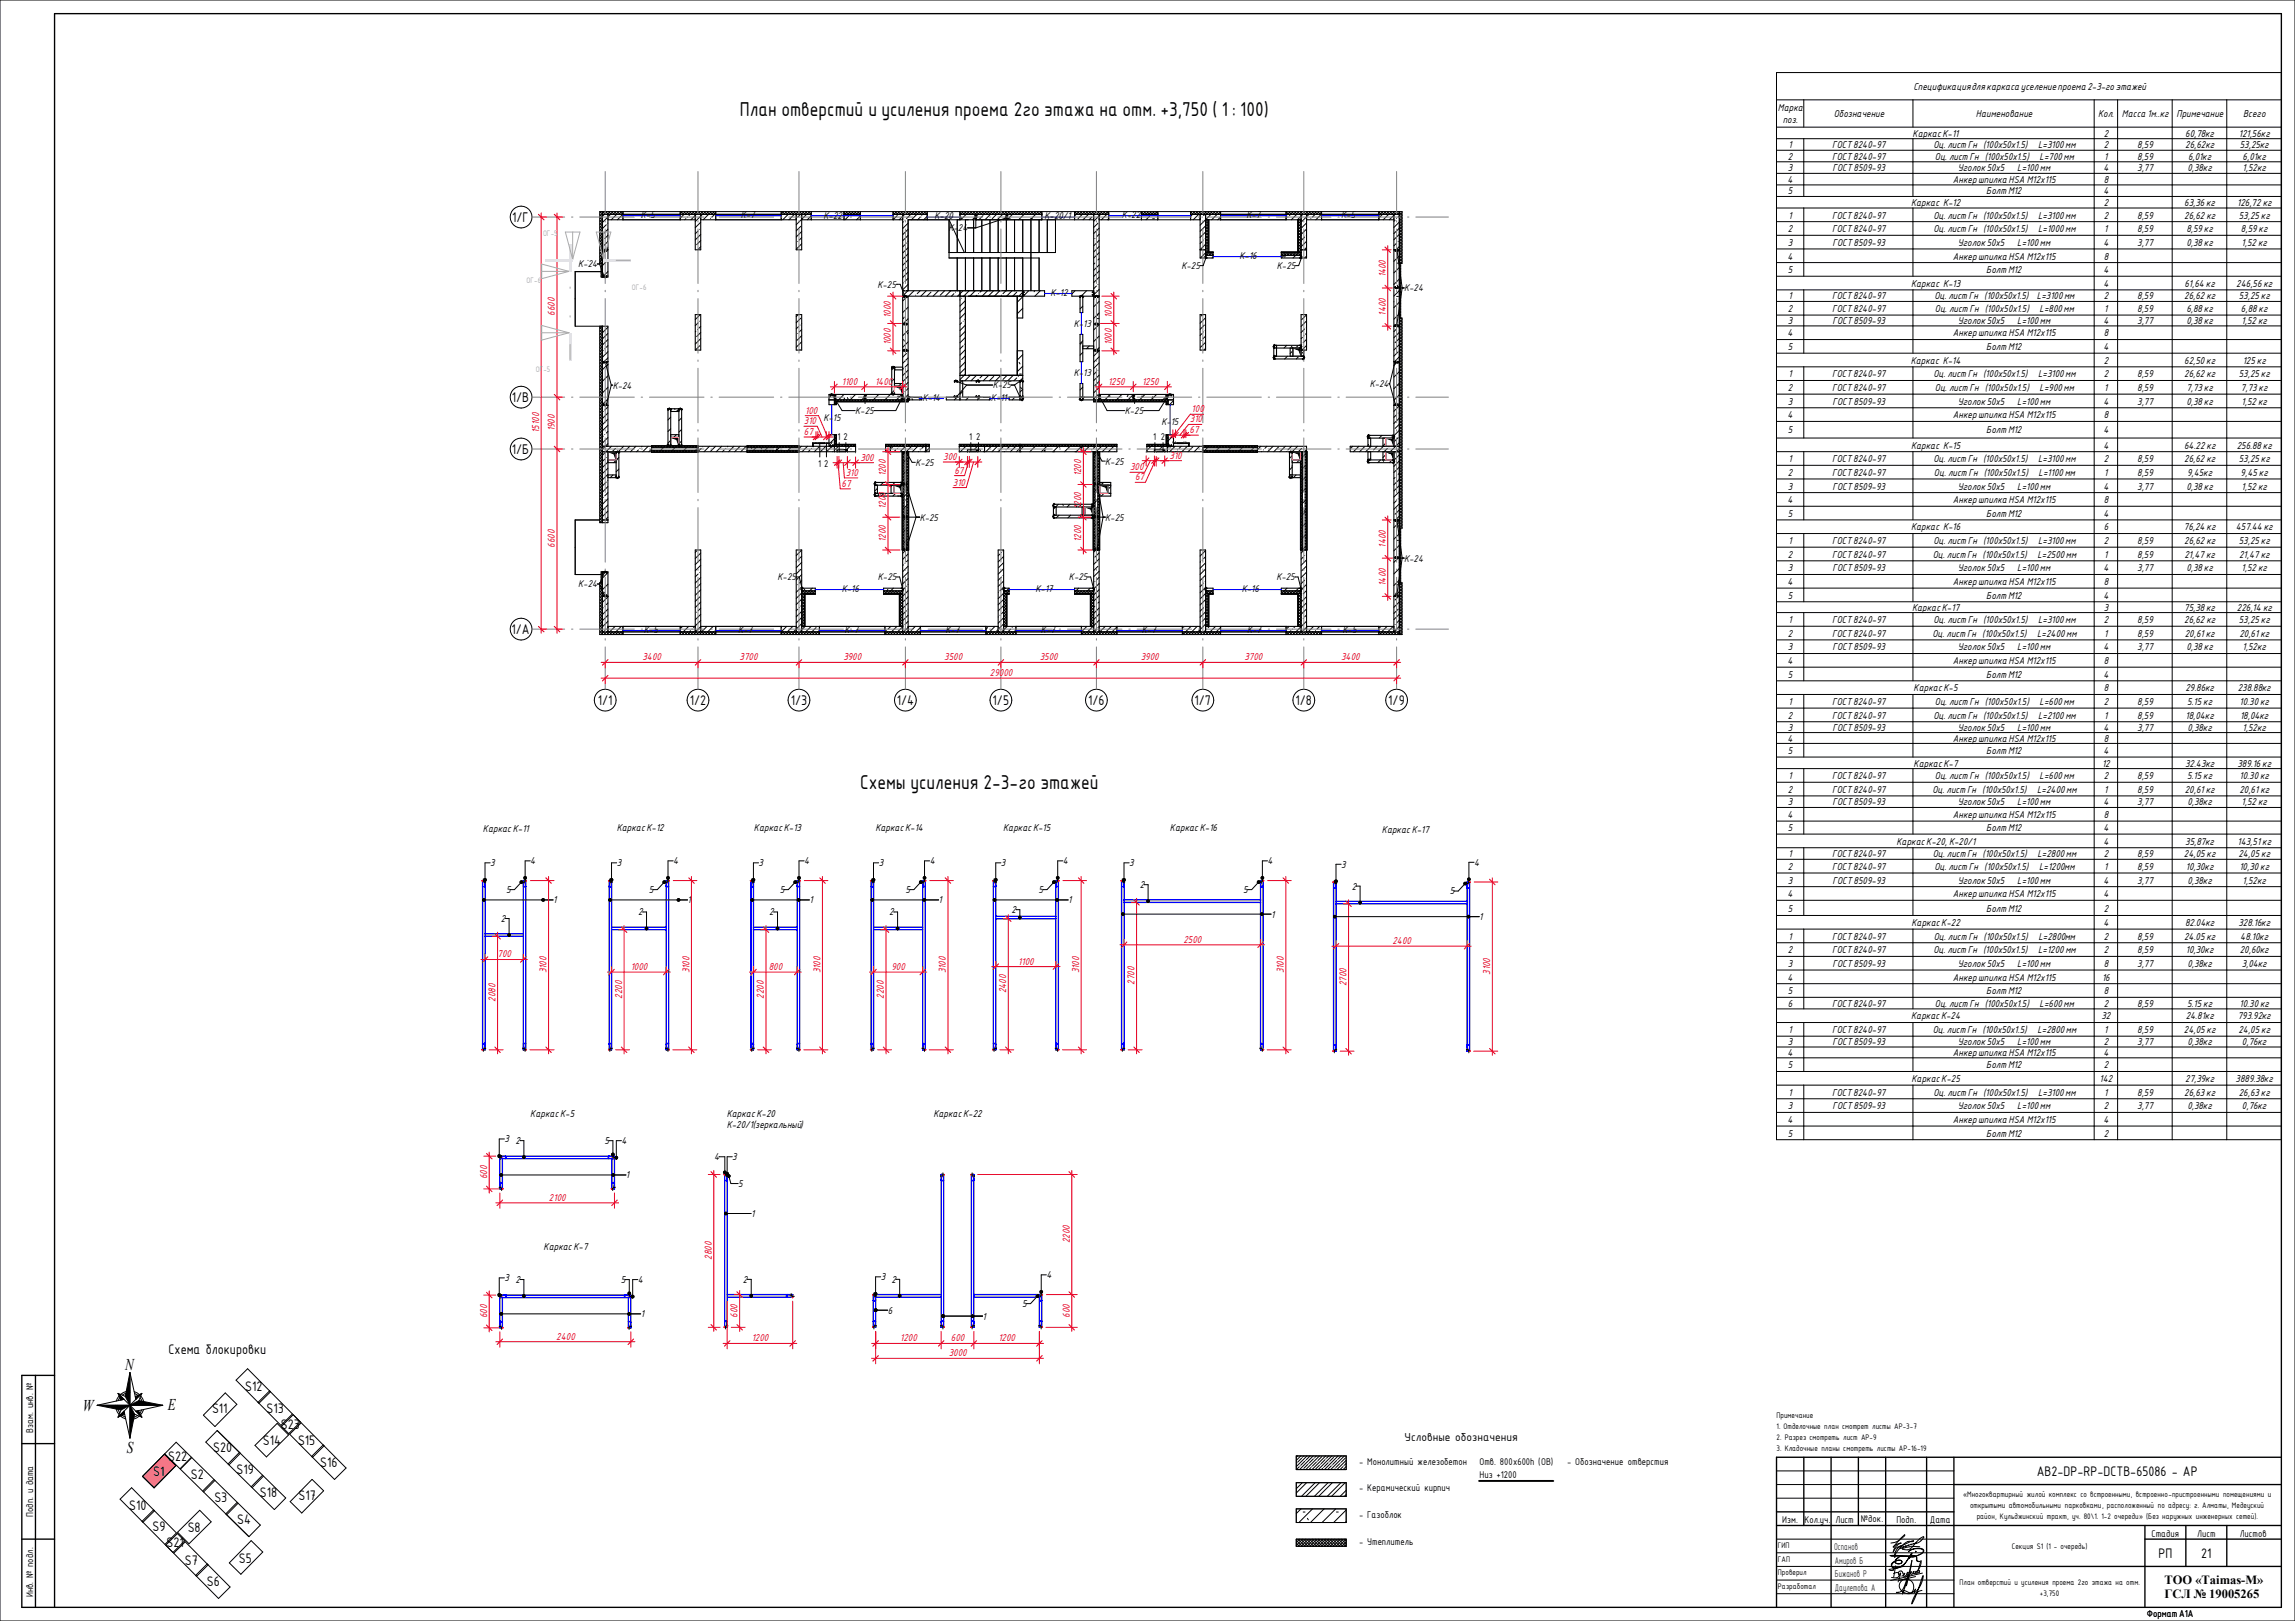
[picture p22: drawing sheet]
<svg xmlns="http://www.w3.org/2000/svg" width="841mm" height="594mm" viewBox="0 0 841 594" stroke-linecap="round" stroke-linejoin="round" font-family="sans-serif">
<defs><g id="words">
<g font-size="7.1">
<text x="271.1" y="42.3">План отверстий и усиления проема 2го этажа на отм. +3,750 ( 1 : 100)</text>
<text x="315.2" y="289.1">Схемы усиления 2-3-го этажей</text>
</g>
<g font-size="6">
<text x="45.9" y="502.1">N</text>
<text x="30.4" y="517">W</text>
<text x="61.5" y="516.8">E</text>
<text x="46.5" y="532.4">S</text>
</g>
<g font-size="5.5">
<text x="61.8" y="496.2">Схема блокировки</text>
<text x="89.8" y="509.7">S12</text>
<text x="77.7" y="517.9">S11</text>
<text x="97.7" y="517.8">S13</text>
<text x="103" y="523.6">S23</text>
<text x="78.1" y="532.2">S20</text>
<text x="96.4" y="529.4">S14</text>
<text x="109.2" y="529.4">S15</text>
<text x="61.6" y="535.3">S22</text>
<text x="117.3" y="537.5">S16</text>
<text x="56.1" y="540.9">S1</text>
<text x="69.9" y="542.1">S2</text>
<text x="86.7" y="540.3">S19</text>
<text x="746.4" y="541">AB2-DP-RP-DCTB-65086 - АР</text>
<text x="78.6" y="550.6">S3</text>
<text x="95.2" y="548.7">S18</text>
<text x="109.4" y="549.7">S17</text>
<text x="47.3" y="553.6">S10</text>
<text x="55.9" y="561.2">S9</text>
<text x="68.8" y="561.5">S8</text>
<text x="86.9" y="558.5">S4</text>
<text x="61" y="567">S21</text>
<text x="67.7" y="573.4">S7</text>
<text x="87.6" y="572.8">S5</text>
<text x="791" y="570.9">РП</text>
<text x="806.7" y="570.9">21</text>
<text x="75.8" y="581.2">S6</text>
</g>
<g font-size="4.9">
<text x="187.7" y="81.5">1/Г</text>
<text x="187.6" y="147.5">1/В</text>
<text x="187.6" y="166.5">1/Б</text>
<text x="187.4" y="232.5">1/А</text>
<text x="219.1" y="258.4">1/1</text>
<text x="252.8" y="258.4">1/2</text>
<text x="289.8" y="258.4">1/3</text>
<text x="328.6" y="258.4">1/4</text>
<text x="363.8" y="258.4">1/5</text>
<text x="398.8" y="258.4">1/6</text>
<text x="437.8" y="258.4">1/7</text>
<text x="474.8" y="258.4">1/8</text>
<text x="508.8" y="258.4">1/9</text>
</g>
<g font-size="4.6">
<text x="514.8" y="528.1">Условные обозначения</text>
<text x="793.2" y="580.4">ТОО</text>
<text x="804.6" y="580.4">«Taimas-M»</text>
<text x="793.2" y="585.6">ГСЛ</text>
<text x="803.9" y="585.6">№</text>
<text x="809.7" y="585.6">19005265</text>
</g>
<g font-size="3.9">
<text x="234.9" y="79.9">К-5</text>
<text x="271.5" y="79.9">К-7</text>
<text x="301.8" y="80.3">К-22</text>
<text x="342.5" y="80.3">К-20</text>
<text x="382.8" y="80.3">К-20/1</text>
<text x="411.1" y="79.9">К-22</text>
<text x="456.8" y="79.9">К-7</text>
<text x="491.5" y="79.9">К-5</text>
<text x="347.6" y="84.8">К-24</text>
<text x="454.3" y="94.8">К-16</text>
<text x="211.9" y="98">К-24</text>
<text x="433" y="98.6">К-25</text>
<text x="468" y="98.6">К-25</text>
<text x="321.6" y="105.4">К-25</text>
<text x="514.6" y="106.8">К-24</text>
<text x="385" y="108.4">К-12</text>
<text x="393.5" y="119.9">К-13</text>
<text x="393.5" y="137.9">К-13</text>
<text x="224.5" y="142.4">К-24</text>
<text x="363.8" y="142.4">К-25</text>
<text x="502" y="141.9">К-24</text>
<text x="338.1" y="146.8">К-14</text>
<text x="363.2" y="146.8">К-11</text>
<text x="301.8" y="154.4">К-15</text>
<text x="313.4" y="151.7">К-25</text>
<text x="412.2" y="151.7">К-25</text>
<text x="425.6" y="155.7">К-15</text>
<text x="307" y="161.1">1</text>
<text x="309.2" y="161.1">2</text>
<text x="355.2" y="161.1">1</text>
<text x="357.7" y="161.1">2</text>
<text x="422.7" y="161.1">1</text>
<text x="425.4" y="161.1">2</text>
<text x="299.8" y="171.3">1</text>
<text x="302" y="171.3">2</text>
<text x="335.5" y="170.7">К-25</text>
<text x="405.1" y="170.2">К-25</text>
<text x="337.1" y="190.8">К-25</text>
<text x="405.1" y="190.8">К-25</text>
<text x="514.6" y="205.8">К-24</text>
<text x="211.9" y="215.3">К-24</text>
<text x="285" y="212.7">К-25</text>
<text x="321.8" y="212.7">К-25</text>
<text x="391.8" y="212.7">К-25</text>
<text x="467.8" y="212.7">К-25</text>
<text x="308.5" y="216.8">К-16</text>
<text x="379.5" y="216.8">К-17</text>
<text x="455.1" y="216.8">К-16</text>
<text x="236" y="231.9">К-5</text>
<text x="270.6" y="231.9">К-7</text>
<text x="309.5" y="231.9">К-7</text>
<text x="346.5" y="231.9">К-7</text>
<text x="381.5" y="231.9">К-7</text>
<text x="418.5" y="231.9">К-7</text>
<text x="457" y="231.9">К-7</text>
<text x="492" y="231.9">К-5</text>
<text x="12.2" y="525" transform="rotate(-90 12.2 525)">Взам. инв. №</text>
<text x="498.1" y="536.8">- Монолитный железобетон</text>
<text x="542.2" y="536.8">Отв. 800х600h (ОВ)</text>
<text x="574.3" y="536.8">- Обозначение отверстия</text>
<text x="542.2" y="541.7">Низ +1200</text>
<text x="498.1" y="546.6">- Керамический кирпич</text>
<text x="12.2" y="555.9" transform="rotate(-90 12.2 555.9)">Подп. и дата</text>
<text x="498.1" y="556.4">- Газоблок</text>
<text x="682" y="557.8">№док.</text>
<text x="653.2" y="558.1">Изм.</text>
<text x="661.3" y="558.1">Кол.уч.</text>
<text x="672.7" y="558.1">Лист</text>
<text x="695" y="558.1">Подп.</text>
<text x="707.3" y="558.1">Дата</text>
<text x="788.5" y="563.4">Стадия</text>
<text x="805.2" y="563.4">Лист</text>
<text x="820.8" y="563.4">Листов</text>
<text x="498.1" y="566.1">- Утеплитель</text>
<text x="12.2" y="585.4" transform="rotate(-90 12.2 585.4)">Инв. № подл.</text>
</g>
<g font-size="3.9" fill="#264c2f">
<text x="672.2" y="568.1">Оспанов</text>
<text x="672.5" y="573.1">Амиров Б</text>
<text x="672.5" y="578.1">Бижанов Р</text>
<text x="672.5" y="583.1">Даулетова А</text>
</g>
<g font-size="3.5">
<text x="701.2" y="33">Спецификациядлякаркасауселениепроема2-3-го этажей</text>
<text x="651.6" y="40.8">Марка</text>
<text x="653.4" y="45.1">поз.</text>
<text x="672" y="43">Обозначение</text>
<text x="724.2" y="43">Наименование</text>
<text x="768.9" y="43">Кол.</text>
<text x="777.7" y="43">Масса 1м..кг</text>
<text x="797.7" y="43">Примечание</text>
<text x="822.1" y="43">Всего</text>
<text x="701" y="50.1">КаркасК-11</text>
<text x="771" y="50.1">2</text>
<text x="800.8" y="50.1">60,78кг</text>
<text x="820.5" y="50.1">121,56кг</text>
<text x="655.3" y="58.6">2</text>
<text x="655.5" y="54.3">1</text>
<text x="671.5" y="54.3">ГОСТ8240-97</text>
<text x="671.5" y="58.6">ГОСТ8240-97</text>
<text x="708.5" y="54.3">Оц. листГн (100х50х1.5)</text>
<text x="709.1" y="58.6">Оц. лист Гн (100х50х1.5)</text>
<text x="746.9" y="54.3">L=3100мм</text>
<text x="747.5" y="58.6">L=700мм</text>
<text x="771" y="54.3">2</text>
<text x="771.2" y="58.6">1</text>
<text x="783.3" y="58.6">8,59</text>
<text x="783.3" y="54.3">8,59</text>
<text x="800.8" y="54.3">26,62кг</text>
<text x="801.9" y="58.6">6,01кг</text>
<text x="820.8" y="54.3">53,25кг</text>
<text x="821.9" y="58.6">6,01кг</text>
<text x="655.3" y="62.8">3</text>
<text x="671.6" y="62.8">ГОСТ8509-93</text>
<text x="717.5" y="62.8">Уголок50х5</text>
<text x="739.3" y="62.8">L=100мм</text>
<text x="770.9" y="62.8">4</text>
<text x="783.3" y="62.8">3,77</text>
<text x="801.6" y="62.8">0,38кг</text>
<text x="821.9" y="62.8">1,52кг</text>
<text x="655.1" y="67">4</text>
<text x="655.3" y="71.3">5</text>
<text x="715.7" y="67">АнкершпилкаHSA M12x115</text>
<text x="727.9" y="71.3">Болт М12</text>
<text x="770.9" y="71.3">4</text>
<text x="771" y="67">8</text>
<text x="700.4" y="75.5">Каркас К-12</text>
<text x="771" y="75.5">2</text>
<text x="800.5" y="75.5">63,36кг</text>
<text x="819.9" y="75.5">126,72кг</text>
<text x="655.5" y="80.1">1</text>
<text x="671.5" y="80.1">ГОСТ8240-97</text>
<text x="708.5" y="80.1">Оц. листГн (100х50х1.5)</text>
<text x="746.9" y="80.1">L=3100мм</text>
<text x="771" y="80.1">2</text>
<text x="783.3" y="80.1">8,59</text>
<text x="800.5" y="80.1">26,62кг</text>
<text x="820.5" y="80.1">53,25кг</text>
<text x="655.3" y="85.1">2</text>
<text x="671.5" y="85.1">ГОСТ8240-97</text>
<text x="708.5" y="85.1">Оц. листГн (100х50х1.5)</text>
<text x="746.9" y="85.1">L=1000мм</text>
<text x="771.2" y="85.1">1</text>
<text x="783.3" y="85.1">8,59</text>
<text x="801.3" y="85.1">8,59кг</text>
<text x="821.3" y="85.1">8,59кг</text>
<text x="655.1" y="95.1">4</text>
<text x="655.3" y="90.1">3</text>
<text x="671.6" y="90.1">ГОСТ8509-93</text>
<text x="715.7" y="95.1">АнкершпилкаHSA M12x115</text>
<text x="717.5" y="90.1">Уголок50х5</text>
<text x="739.3" y="90.1">L=100мм</text>
<text x="770.9" y="90.1">4</text>
<text x="771" y="95.1">8</text>
<text x="783.3" y="90.1">3,77</text>
<text x="801.3" y="90.1">0,38кг</text>
<text x="821.5" y="90.1">1,52кг</text>
<text x="655.3" y="100.1">5</text>
<text x="727.9" y="100.1">Болт М12</text>
<text x="770.9" y="100.1">4</text>
<text x="700.4" y="105.1">Каркас К-13</text>
<text x="770.9" y="105.1">4</text>
<text x="800.6" y="105.1">61,64 кг</text>
<text x="819.6" y="105.1">246,56кг</text>
<text x="655.5" y="109.7">1</text>
<text x="671.5" y="109.7">ГОСТ8240-97</text>
<text x="708.9" y="109.7">Оц. лист Гн (100х50х1.5)</text>
<text x="746.5" y="109.7">L=3100мм</text>
<text x="771" y="109.7">2</text>
<text x="783.3" y="109.7">8,59</text>
<text x="800.5" y="109.7">26,62кг</text>
<text x="820.5" y="109.7">53,25кг</text>
<text x="655.3" y="118.8">3</text>
<text x="655.3" y="114.3">2</text>
<text x="671.5" y="114.3">ГОСТ8240-97</text>
<text x="671.6" y="118.8">ГОСТ8509-93</text>
<text x="709.1" y="114.3">Оц. лист Гн (100х50х1.5)</text>
<text x="717.5" y="118.8">Уголок50х5</text>
<text x="739.3" y="118.8">L=100мм</text>
<text x="747.5" y="114.3">L=800мм</text>
<text x="770.9" y="118.8">4</text>
<text x="771.2" y="114.3">1</text>
<text x="783.3" y="118.8">3,77</text>
<text x="783.3" y="114.3">8,59</text>
<text x="801.3" y="118.8">0,38кг</text>
<text x="801.3" y="114.3">6,88кг</text>
<text x="821.3" y="114.3">6,88кг</text>
<text x="821.5" y="118.8">1,52кг</text>
<text x="655.1" y="123.3">4</text>
<text x="715.7" y="123.3">АнкершпилкаHSA M12x115</text>
<text x="771" y="123.3">8</text>
<text x="655.3" y="128.3">5</text>
<text x="727.9" y="128.3">Болт М12</text>
<text x="770.9" y="128.3">4</text>
<text x="700.2" y="133.3">Каркас К-14</text>
<text x="771" y="133.3">2</text>
<text x="800.5" y="133.3">62,50кг</text>
<text x="821.9" y="133.3">125кг</text>
<text x="655.3" y="143.3">2</text>
<text x="655.5" y="138.3">1</text>
<text x="671.5" y="138.3">ГОСТ8240-97</text>
<text x="671.5" y="143.3">ГОСТ8240-97</text>
<text x="708.5" y="138.3">Оц. листГн (100х50х1.5)</text>
<text x="709.1" y="143.3">Оц. лист Гн (100х50х1.5)</text>
<text x="746.9" y="138.3">L=3100мм</text>
<text x="747.5" y="143.3">L=900мм</text>
<text x="771" y="138.3">2</text>
<text x="771.2" y="143.3">1</text>
<text x="783.3" y="143.3">8,59</text>
<text x="783.3" y="138.3">8,59</text>
<text x="800.5" y="138.3">26,62кг</text>
<text x="801.3" y="143.3">7,73кг</text>
<text x="820.5" y="138.3">53,25кг</text>
<text x="821.3" y="143.3">7,73кг</text>
<text x="655.3" y="148.3">3</text>
<text x="671.6" y="148.3">ГОСТ8509-93</text>
<text x="717.5" y="148.3">Уголок50х5</text>
<text x="739.3" y="148.3">L=100мм</text>
<text x="770.9" y="148.3">4</text>
<text x="783.3" y="148.3">3,77</text>
<text x="801.3" y="148.3">0,38кг</text>
<text x="821.5" y="148.3">1,52кг</text>
<text x="655.1" y="153.3">4</text>
<text x="715.7" y="153.3">АнкершпилкаHSA M12x115</text>
<text x="771" y="153.3">8</text>
<text x="655.3" y="158.9">5</text>
<text x="727.9" y="158.9">Болт М12</text>
<text x="770.9" y="158.9">4</text>
<text x="700.4" y="164.4">Каркас К-15</text>
<text x="770.9" y="164.4">4</text>
<text x="800.4" y="164.4">64.22кг</text>
<text x="819.7" y="164.4">256.88кг</text>
<text x="655.5" y="169.4">1</text>
<text x="671.5" y="169.4">ГОСТ8240-97</text>
<text x="708.5" y="169.4">Оц. листГн (100х50х1.5)</text>
<text x="746.9" y="169.4">L=3100мм</text>
<text x="771" y="169.4">2</text>
<text x="783.3" y="169.4">8,59</text>
<text x="800.5" y="169.4">26,62кг</text>
<text x="820.5" y="169.4">53,25кг</text>
<text x="655.3" y="179.4">3</text>
<text x="655.3" y="174.4">2</text>
<text x="671.5" y="174.4">ГОСТ8240-97</text>
<text x="671.6" y="179.4">ГОСТ8509-93</text>
<text x="708.8" y="174.4">Оц. лист Гн (100х50х1.5)</text>
<text x="717.5" y="179.4">Уголок50х5</text>
<text x="739.3" y="179.4">L=100мм</text>
<text x="747.1" y="174.4">L=1100мм</text>
<text x="770.9" y="179.4">4</text>
<text x="771.2" y="174.4">1</text>
<text x="783.3" y="179.4">3,77</text>
<text x="783.3" y="174.4">8,59</text>
<text x="801.3" y="179.4">0,38кг</text>
<text x="801.5" y="174.4">9,45кг</text>
<text x="821.2" y="174.4">9,45кг</text>
<text x="821.5" y="179.4">1,52кг</text>
<text x="655.1" y="184.4">4</text>
<text x="715.7" y="184.4">АнкершпилкаHSA M12x115</text>
<text x="771" y="184.4">8</text>
<text x="655.3" y="189.4">5</text>
<text x="727.9" y="189.4">Болт М12</text>
<text x="770.9" y="189.4">4</text>
<text x="700.4" y="194.4">Каркас К-16</text>
<text x="771" y="194.4">6</text>
<text x="800.4" y="194.4">76,24 кг</text>
<text x="819.4" y="194.4">457.44 кг</text>
<text x="655.5" y="199.4">1</text>
<text x="671.5" y="199.4">ГОСТ8240-97</text>
<text x="708.5" y="199.4">Оц. листГн (100х50х1.5)</text>
<text x="746.9" y="199.4">L=3100мм</text>
<text x="771" y="199.4">2</text>
<text x="783.3" y="199.4">8,59</text>
<text x="800.5" y="199.4">26,62кг</text>
<text x="820.5" y="199.4">53,25кг</text>
<text x="655.3" y="209.4">3</text>
<text x="655.3" y="204.4">2</text>
<text x="671.5" y="204.4">ГОСТ8240-97</text>
<text x="671.6" y="209.4">ГОСТ8509-93</text>
<text x="708.3" y="204.4">Оц. листГн (100х50х1.5)</text>
<text x="717.5" y="209.4">Уголок50х5</text>
<text x="739.3" y="209.4">L=100мм</text>
<text x="746.7" y="204.4">L=2500мм</text>
<text x="770.9" y="209.4">4</text>
<text x="771.2" y="204.4">1</text>
<text x="783.3" y="209.4">3,77</text>
<text x="783.3" y="204.4">8,59</text>
<text x="800.6" y="204.4">21,47кг</text>
<text x="801.3" y="209.4">0,38кг</text>
<text x="820.6" y="204.4">21,47кг</text>
<text x="821.5" y="209.4">1,52кг</text>
<text x="655.1" y="214.4">4</text>
<text x="715.7" y="214.4">АнкершпилкаHSA M12x115</text>
<text x="771" y="214.4">8</text>
<text x="655.3" y="219.4">5</text>
<text x="727.9" y="219.4">Болт М12</text>
<text x="770.9" y="219.4">4</text>
<text x="700.7" y="223.9">КаркасК-17</text>
<text x="771" y="223.9">3</text>
<text x="800.5" y="223.9">75,38кг</text>
<text x="819.8" y="223.9">226,14 кг</text>
<text x="655.3" y="233.4">2</text>
<text x="655.5" y="228.4">1</text>
<text x="671.5" y="228.4">ГОСТ8240-97</text>
<text x="671.5" y="233.4">ГОСТ8240-97</text>
<text x="708.2" y="233.4">Оц. лист Гн (100х50х1.5)</text>
<text x="708.5" y="228.4">Оц. листГн (100х50х1.5)</text>
<text x="746.6" y="233.4">L=2400мм</text>
<text x="746.9" y="228.4">L=3100мм</text>
<text x="771" y="228.4">2</text>
<text x="771.2" y="233.4">1</text>
<text x="783.3" y="233.4">8,59</text>
<text x="783.3" y="228.4">8,59</text>
<text x="800.5" y="228.4">26,62кг</text>
<text x="800.7" y="233.4">20,61кг</text>
<text x="820.5" y="228.4">53,25кг</text>
<text x="820.7" y="233.4">20,61кг</text>
<text x="655.3" y="238.4">3</text>
<text x="671.6" y="238.4">ГОСТ8509-93</text>
<text x="717.5" y="238.4">Уголок50х5</text>
<text x="739.3" y="238.4">L=100мм</text>
<text x="770.9" y="238.4">4</text>
<text x="783.3" y="238.4">3,77</text>
<text x="801.3" y="238.4">0,38кг</text>
<text x="821.9" y="238.4">1,52кг</text>
<text x="655.1" y="243.4">4</text>
<text x="715.7" y="243.4">АнкершпилкаHSA M12x115</text>
<text x="771" y="243.4">8</text>
<text x="655.3" y="248.4">5</text>
<text x="727.9" y="248.4">Болт М12</text>
<text x="770.9" y="248.4">4</text>
<text x="701.3" y="253.4">КаркасК-5</text>
<text x="771" y="253.4">8</text>
<text x="800.9" y="253.4">29.86кг</text>
<text x="820.1" y="253.4">238.88кг</text>
<text x="655.3" y="263.4">2</text>
<text x="655.5" y="258.4">1</text>
<text x="671.5" y="258.4">ГОСТ8240-97</text>
<text x="671.5" y="263.4">ГОСТ8240-97</text>
<text x="708.5" y="263.4">Оц. листГн (100х50х1.5)</text>
<text x="709.1" y="258.4">Оц. лист Гн (100х50х1.5)</text>
<text x="746.9" y="263.4">L=2100мм</text>
<text x="747.5" y="258.4">L=600мм</text>
<text x="771" y="258.4">2</text>
<text x="771.2" y="263.4">1</text>
<text x="783.3" y="263.4">8,59</text>
<text x="783.3" y="258.4">8,59</text>
<text x="801" y="263.4">18,04кг</text>
<text x="801.6" y="258.4">5.15кг</text>
<text x="820.8" y="258.4">10.30кг</text>
<text x="821" y="263.4">18,04кг</text>
<text x="655.3" y="267.9">3</text>
<text x="671.6" y="267.9">ГОСТ8509-93</text>
<text x="717.5" y="267.9">Уголок50х5</text>
<text x="739.3" y="267.9">L=100мм</text>
<text x="770.9" y="267.9">4</text>
<text x="783.3" y="267.9">3,77</text>
<text x="801.6" y="267.9">0,38кг</text>
<text x="821.9" y="267.9">1,52кг</text>
<text x="655.1" y="271.8">4</text>
<text x="715.7" y="271.8">АнкершпилкаHSA M12x115</text>
<text x="771" y="271.8">8</text>
<text x="655.3" y="276.3">5</text>
<text x="701.3" y="280.9">КаркасК-7</text>
<text x="727.9" y="276.3">Болт М12</text>
<text x="770.4" y="280.9">12</text>
<text x="770.9" y="276.3">4</text>
<text x="800.8" y="280.9">32.43кг</text>
<text x="820" y="280.9">389.16кг</text>
<text x="655.5" y="285.6">1</text>
<text x="671.5" y="285.6">ГОСТ8240-97</text>
<text x="709.1" y="285.6">Оц. лист Гн (100х50х1.5)</text>
<text x="747.5" y="285.6">L=600мм</text>
<text x="771" y="285.6">2</text>
<text x="783.3" y="285.6">8,59</text>
<text x="801.6" y="285.6">5.15кг</text>
<text x="820.8" y="285.6">10.30кг</text>
<text x="655.3" y="290.6">2</text>
<text x="671.5" y="290.6">ГОСТ8240-97</text>
<text x="708.2" y="290.6">Оц. лист Гн (100х50х1.5)</text>
<text x="746.6" y="290.6">L=2400мм</text>
<text x="771.2" y="290.6">1</text>
<text x="783.3" y="290.6">8,59</text>
<text x="800.7" y="290.6">20,61кг</text>
<text x="820.7" y="290.6">20,61кг</text>
<text x="655.1" y="299.8">4</text>
<text x="655.3" y="295.2">3</text>
<text x="671.6" y="295.2">ГОСТ8509-93</text>
<text x="715.7" y="299.8">АнкершпилкаHSA M12x115</text>
<text x="717.5" y="295.2">Уголок50х5</text>
<text x="739.3" y="295.2">L=100мм</text>
<text x="770.9" y="295.2">4</text>
<text x="771" y="299.8">8</text>
<text x="783.3" y="295.2">3,77</text>
<text x="801.6" y="295.2">0,38кг</text>
<text x="821.5" y="295.2">1,52кг</text>
<text x="177" y="305.1">КаркасК-11</text>
<text x="226" y="304.7">КаркасК-12</text>
<text x="276.3" y="304.7">КаркасК-13</text>
<text x="320.8" y="304.7">КаркасК-14</text>
<text x="367.6" y="304.7">КаркасК-15</text>
<text x="428.8" y="304.7">КаркасК-16</text>
<text x="506.4" y="305.2">КаркасК-17</text>
<text x="655.3" y="304.7">5</text>
<text x="727.9" y="304.7">Болт М12</text>
<text x="770.9" y="304.7">4</text>
<text x="695" y="309.6">КаркасК-20, К-20/1</text>
<text x="770.9" y="309.6">4</text>
<text x="800.8" y="309.6">35,87кг</text>
<text x="820" y="309.6">143,51кг</text>
<text x="179.6" y="317.5">3</text>
<text x="194.3" y="316.7">4</text>
<text x="226" y="317.5">3</text>
<text x="246.7" y="316.7">4</text>
<text x="278" y="317.5">3</text>
<text x="294.7" y="316.7">4</text>
<text x="322" y="317.5">3</text>
<text x="340.7" y="316.7">4</text>
<text x="366.8" y="317.5">3</text>
<text x="389.5" y="316.7">4</text>
<text x="413.8" y="317.5">3</text>
<text x="464.5" y="316.7">4</text>
<text x="491.5" y="318">3</text>
<text x="540.2" y="317.3">4</text>
<text x="655.5" y="314.2">1</text>
<text x="671.5" y="314.2">ГОСТ8240-97</text>
<text x="708.3" y="314.2">Оц. лист Гн (100х50х1.5)</text>
<text x="746.7" y="314.2">L=2800мм</text>
<text x="771" y="314.2">2</text>
<text x="783.3" y="314.2">8,59</text>
<text x="800.4" y="314.2">24,05кг</text>
<text x="820.4" y="314.2">24,05кг</text>
<text x="655.3" y="323.8">3</text>
<text x="655.3" y="318.8">2</text>
<text x="671.5" y="318.8">ГОСТ8240-97</text>
<text x="671.6" y="323.8">ГОСТ8509-93</text>
<text x="708.9" y="318.8">Оц. лист Гн (100х50х1.5)</text>
<text x="717.5" y="323.8">Уголок50х5</text>
<text x="739.3" y="323.8">L=100мм</text>
<text x="747.3" y="318.8">L=1200мм</text>
<text x="770.9" y="323.8">4</text>
<text x="771.2" y="318.8">1</text>
<text x="783.3" y="323.8">3,77</text>
<text x="783.3" y="318.8">8,59</text>
<text x="801.1" y="318.8">10,30кг</text>
<text x="801.6" y="323.8">0,38кг</text>
<text x="820.7" y="318.8">10,30кг</text>
<text x="821.9" y="323.8">1,52кг</text>
<text x="185.5" y="327.3">5</text>
<text x="237.8" y="327.3">5</text>
<text x="285.8" y="327.3">5</text>
<text x="331.8" y="327.3">5</text>
<text x="380.6" y="327.3">5</text>
<text x="417.7" y="325.5">2</text>
<text x="455.7" y="327.3">5</text>
<text x="495.4" y="326">2</text>
<text x="531.3" y="327.8">5</text>
<text x="655.1" y="328.8">4</text>
<text x="715.7" y="328.8">АнкершпилкаHSA M12x115</text>
<text x="770.9" y="328.8">4</text>
<text x="202.7" y="331.1">1</text>
<text x="233.9" y="335.5">2</text>
<text x="252" y="331.1">1</text>
<text x="281.9" y="335.5">2</text>
<text x="296.6" y="331.1">1</text>
<text x="325.9" y="335.5">2</text>
<text x="344" y="331.1">1</text>
<text x="370.7" y="334.6">2</text>
<text x="391.5" y="331.1">1</text>
<text x="655.3" y="334.1">5</text>
<text x="727.9" y="334.1">Болт М12</text>
<text x="771" y="334.1">2</text>
<text x="183.5" y="337.9">2</text>
<text x="465.8" y="336.3">1</text>
<text x="542.1" y="337.2">1</text>
<text x="700.5" y="339.4">КаркасК-22</text>
<text x="770.9" y="339.4">4</text>
<text x="800.8" y="339.4">82.04кг</text>
<text x="820.3" y="339.4">328.16кг</text>
<text x="655.5" y="344.4">1</text>
<text x="671.5" y="344.4">ГОСТ8240-97</text>
<text x="708.7" y="344.4">Оц. лист Гн (100х50х1.5)</text>
<text x="747.1" y="344.4">L=2800мм</text>
<text x="771" y="344.4">2</text>
<text x="783.3" y="344.4">8,59</text>
<text x="800.4" y="344.4">24.05кг</text>
<text x="821" y="344.4">48.10кг</text>
<text x="655.3" y="349.4">2</text>
<text x="671.5" y="349.4">ГОСТ8240-97</text>
<text x="708.5" y="349.4">Оц. листГн (100х50х1.5)</text>
<text x="746.9" y="349.4">L=1200мм</text>
<text x="771" y="349.4">2</text>
<text x="783.3" y="349.4">8,59</text>
<text x="801.1" y="349.4">10,30кг</text>
<text x="820.8" y="349.4">20,60кг</text>
<text x="655.1" y="359.4">4</text>
<text x="655.3" y="354.4">3</text>
<text x="671.6" y="354.4">ГОСТ8509-93</text>
<text x="715.7" y="359.4">АнкершпилкаHSA M12x115</text>
<text x="717.5" y="354.4">Уголок50х5</text>
<text x="739.3" y="354.4">L=100мм</text>
<text x="770.4" y="359.4">16</text>
<text x="771" y="354.4">8</text>
<text x="783.3" y="354.4">3,77</text>
<text x="801.6" y="354.4">0,38кг</text>
<text x="821.5" y="354.4">3,04кг</text>
<text x="655.3" y="364.4">5</text>
<text x="727.9" y="364.4">Болт М12</text>
<text x="771" y="364.4">8</text>
<text x="655.3" y="369">6</text>
<text x="671.5" y="369">ГОСТ8240-97</text>
<text x="709.1" y="369">Оц. лист Гн (100х50х1.5)</text>
<text x="747.5" y="369">L=600мм</text>
<text x="771" y="369">2</text>
<text x="783.3" y="369">8,59</text>
<text x="801.6" y="369">5.15кг</text>
<text x="820.8" y="369">10.30кг</text>
<text x="700.4" y="373.6">КаркасК-24</text>
<text x="770.2" y="373.6">32</text>
<text x="801" y="373.6">24.81кг</text>
<text x="820.1" y="373.6">793.92кг</text>
<text x="655.3" y="383.1">3</text>
<text x="655.5" y="378.6">1</text>
<text x="671.5" y="378.6">ГОСТ8240-97</text>
<text x="671.6" y="383.1">ГОСТ8509-93</text>
<text x="708.3" y="378.6">Оц. лист Гн (100х50х1.5)</text>
<text x="717.5" y="383.1">Уголок50х5</text>
<text x="739.3" y="383.1">L=100мм</text>
<text x="746.7" y="378.6">L=2800мм</text>
<text x="771" y="383.1">2</text>
<text x="771.2" y="378.6">1</text>
<text x="783.3" y="383.1">3,77</text>
<text x="783.3" y="378.6">8,59</text>
<text x="800.4" y="378.6">24,05кг</text>
<text x="801.6" y="383.1">0,38кг</text>
<text x="820.4" y="378.6">24,05кг</text>
<text x="821.7" y="383.1">0,76кг</text>
<text x="655.1" y="387.1">4</text>
<text x="715.7" y="387.1">АнкершпилкаHSA M12x115</text>
<text x="770.9" y="387.1">4</text>
<text x="655.3" y="391.6">5</text>
<text x="727.9" y="391.6">Болт М12</text>
<text x="771" y="391.6">2</text>
<text x="655.5" y="401.6">1</text>
<text x="671.5" y="401.6">ГОСТ8240-97</text>
<text x="700.5" y="396.6">КаркасК-25</text>
<text x="708.5" y="401.6">Оц. листГн (100х50х1.5)</text>
<text x="746.9" y="401.6">L=3100мм</text>
<text x="769.5" y="396.6">142</text>
<text x="771.2" y="401.6">1</text>
<text x="783.3" y="401.6">8,59</text>
<text x="800.5" y="401.6">26,63кг</text>
<text x="800.8" y="396.6">27,39кг</text>
<text x="819.3" y="396.6">3889.38кг</text>
<text x="820.5" y="401.6">26,63кг</text>
<text x="655.3" y="406.6">3</text>
<text x="671.6" y="406.6">ГОСТ8509-93</text>
<text x="717.5" y="406.6">Уголок50х5</text>
<text x="739.3" y="406.6">L=100мм</text>
<text x="771" y="406.6">2</text>
<text x="783.3" y="406.6">3,77</text>
<text x="801.6" y="406.6">0,38кг</text>
<text x="821.7" y="406.6">0,76кг</text>
<text x="194.3" y="409.2">КаркасК-5</text>
<text x="266.3" y="409.2">КаркасК-20</text>
<text x="266.3" y="413.4">К-20/1(зеркальный)</text>
<text x="342.1" y="409.2">КаркасК-22</text>
<text x="655.1" y="411.6">4</text>
<text x="715.7" y="411.6">АнкершпилкаHSA M12x115</text>
<text x="770.9" y="411.6">4</text>
<text x="184.9" y="418.7">3</text>
<text x="188.9" y="419.3">2</text>
<text x="221.5" y="419.3">5</text>
<text x="227.8" y="419.3">4</text>
<text x="655.3" y="416.6">5</text>
<text x="727.9" y="416.6">Болт М12</text>
<text x="771" y="416.6">2</text>
<text x="261.7" y="425.2">4</text>
<text x="268.4" y="425.2">3</text>
<text x="229.4" y="431.9">1</text>
<text x="270.5" y="435">5</text>
<text x="275.3" y="446">1</text>
<text x="199.2" y="458.2">КаркасК-7</text>
<text x="184.9" y="469.6">3</text>
<text x="188.9" y="470.2">2</text>
<text x="227.6" y="470.2">5</text>
<text x="233.8" y="470.2">4</text>
<text x="272.3" y="470.1">2</text>
<text x="322.8" y="469.2">3</text>
<text x="326.7" y="470.1">2</text>
<text x="383.5" y="468.5">4</text>
<text x="374.6" y="479">5</text>
<text x="234.8" y="482.8">1</text>
<text x="325.3" y="481.4">6</text>
<text x="360.1" y="483.6">1</text>
<text x="786.8" y="592.7">Формат А1А</text>
</g>
<g font-size="3.5" fill="#e80023">
<text x="507.8" y="101.7" transform="rotate(-90 507.8 101.7)">1400</text>
<text x="203.4" y="115.8" transform="rotate(-90 203.4 115.8)">6600</text>
<text x="326.5" y="116.6" transform="rotate(-90 326.5 116.6)">1000</text>
<text x="407.4" y="116.6" transform="rotate(-90 407.4 116.6)">1000</text>
<text x="507.8" y="115.7" transform="rotate(-90 507.8 115.7)">1400</text>
<text x="326.5" y="126.6" transform="rotate(-90 326.5 126.6)">1000</text>
<text x="407.4" y="126.6" transform="rotate(-90 407.4 126.6)">1000</text>
<text x="308.5" y="141">1100</text>
<text x="320.7" y="141">1400</text>
<text x="406.1" y="141">1250</text>
<text x="418.6" y="141">1250</text>
<text x="294.6" y="155.5">310</text>
<text x="295.1" y="151.6">100</text>
<text x="436.1" y="154.8">310</text>
<text x="436.7" y="151.1">100</text>
<text x="197.6" y="158.6" transform="rotate(-90 197.6 158.6)">15100</text>
<text x="203.4" y="158.1" transform="rotate(-90 203.4 158.1)">1900</text>
<text x="294.6" y="159.4">67</text>
<text x="436" y="158.7">67</text>
<text x="315.3" y="168.8">300</text>
<text x="345.7" y="168.6">300</text>
<text x="349.8" y="173.5">67</text>
<text x="414.1" y="172.3">300</text>
<text x="428.6" y="168.1">310</text>
<text x="308.4" y="178.4">67</text>
<text x="310" y="174.4">310</text>
<text x="324.7" y="174.6" transform="rotate(-90 324.7 174.6)">1200</text>
<text x="349.2" y="177.9">310</text>
<text x="396.3" y="174.6" transform="rotate(-90 396.3 174.6)">1200</text>
<text x="416" y="176">67</text>
<text x="324.7" y="186.6" transform="rotate(-90 324.7 186.6)">1200</text>
<text x="396.3" y="186.6" transform="rotate(-90 396.3 186.6)">1200</text>
<text x="203.4" y="200.8" transform="rotate(-90 203.4 200.8)">6600</text>
<text x="324.7" y="198.6" transform="rotate(-90 324.7 198.6)">1200</text>
<text x="396.3" y="198.6" transform="rotate(-90 396.3 198.6)">1200</text>
<text x="507.8" y="200.7" transform="rotate(-90 507.8 200.7)">1400</text>
<text x="507.8" y="214.7" transform="rotate(-90 507.8 214.7)">1400</text>
<text x="235.5" y="242">3400</text>
<text x="271.1" y="242">3700</text>
<text x="309.1" y="242">3900</text>
<text x="346.1" y="242">3500</text>
<text x="381.1" y="242">3500</text>
<text x="418.1" y="242">3900</text>
<text x="456.1" y="242">3700</text>
<text x="491.5" y="242">3400</text>
<text x="362.8" y="247.8">29000</text>
<text x="433.7" y="345.5">2500</text>
<text x="510.3" y="346">2400</text>
<text x="182.3" y="350.9">700</text>
<text x="373.2" y="353.5">1100</text>
<text x="200.3" y="356.7" transform="rotate(-90 200.3 356.7)">3100</text>
<text x="231.1" y="355.5">1000</text>
<text x="252.6" y="356.7" transform="rotate(-90 252.6 356.7)">3100</text>
<text x="281.7" y="355.5">800</text>
<text x="300.7" y="356.7" transform="rotate(-90 300.7 356.7)">3100</text>
<text x="326.7" y="355.5">900</text>
<text x="346.7" y="356.7" transform="rotate(-90 346.7 356.7)">3100</text>
<text x="395.5" y="356.7" transform="rotate(-90 395.5 356.7)">3100</text>
<text x="470.5" y="356.7" transform="rotate(-90 470.5 356.7)">3100</text>
<text x="546.2" y="357.2" transform="rotate(-90 546.2 357.2)">3100</text>
<text x="228" y="366" transform="rotate(-90 228 366)">2200</text>
<text x="280" y="366" transform="rotate(-90 280 366)">2200</text>
<text x="324" y="366" transform="rotate(-90 324 366)">2200</text>
<text x="368.8" y="364.1" transform="rotate(-90 368.8 364.1)">2400</text>
<text x="415.8" y="361" transform="rotate(-90 415.8 361)">2700</text>
<text x="493.5" y="361.5" transform="rotate(-90 493.5 361.5)">2700</text>
<text x="181.6" y="367.2" transform="rotate(-90 181.6 367.2)">2080</text>
<text x="178.5" y="432.1" transform="rotate(-90 178.5 432.1)">600</text>
<text x="201.2" y="440.1">2100</text>
<text x="392" y="455.7" transform="rotate(-90 392 455.7)">2200</text>
<text x="260.8" y="461.7" transform="rotate(-90 260.8 461.7)">2800</text>
<text x="178.5" y="483" transform="rotate(-90 178.5 483)">600</text>
<text x="270.3" y="482.9" transform="rotate(-90 270.3 482.9)">600</text>
<text x="392" y="482.9" transform="rotate(-90 392 482.9)">600</text>
<text x="203.8" y="491">2400</text>
<text x="275.5" y="491.6">1200</text>
<text x="329.9" y="491.6">1200</text>
<text x="348.5" y="491.6">600</text>
<text x="365.9" y="491.6">1200</text>
<text x="347.7" y="497">3000</text>
</g>
<g font-size="3.2">
<text x="651.1" y="519.8">Примечание</text>
<text x="651.1" y="527.7">2. Разрез смотреть лист АР-9</text>
<text x="651.1" y="523.8">1. Отделочные план смотрет листы АР-3-7</text>
<text x="651.1" y="531.7">3. Кладочные планы смотреть листы АР-16-19</text>
<text x="719.5" y="548.7">«Многоквартирный жилой комплекс со встроенными, встроенно-пристроенными помещениями и</text>
<text x="722" y="552.6">открытыми автомобильными парковками, расположенный по адресу: г. Алматы, Медеуский</text>
<text x="724.5" y="556.6">район, Кульджинский тракт, уч. 80\1. 1-2 очереди» (Без наружных инженерных сетей).</text>
<text x="651.6" y="567.3">ГИП</text>
<text x="737.3" y="567.8">Секция S1 (1 - очередь)</text>
<text x="651.6" y="572.3">ГАП</text>
<text x="651.6" y="577.3">Проверил</text>
<text x="718.1" y="580.8">План отверстий и усиления проема 2го этажа на отм.</text>
<text x="651.6" y="582.3">Разработал</text>
<text x="747.6" y="584.7">+3,750</text>
</g>
<g font-size="2.8" fill="#aaa">
<text x="199" y="86.4">ОГ-5</text>
<text x="193" y="103.7">ОГ-6</text>
<text x="231.6" y="106.4">ОГ-6</text>
<text x="196.4" y="136.2">ОГ</text>
<text x="199.2" y="136.2">-5</text>
</g>
</g></defs>
<g fill="none" stroke="#000" stroke-width=".37">
<path d="M177 322.9h.2M177.1 322.1v.8M177.4 323.3h.6M177.4 323.2v.2M178 323.2v.2M191.6 323.3h.6M191.6 323.2v.2M192.2 323.2v.2M192.3 322.9h.2M192.4 322.1v.8M223.4 322.9h.2M223.5 322.1v.8"/>
<path d="M223.7 323.3h.6M223.7 323.2v.2M224.3 323.2v.2M243.9 323.3h.6M243.9 323.2v.2M244.5 323.2v.2M244.7 322.9h.2M244.8 322.1v.8M275.4 322.9h.2M275.5 322.1v.8M275.7 323.3h.6M275.7 323.2v.2"/>
<path d="M276.3 323.2v.2M291.9 323.3h.6M291.9 323.2v.2M292.5 323.2v.2M292.7 322.9h.2M292.8 322.1v.8M319.4 322.9h.2M319.5 322.1v.8M319.7 323.3h.6M319.7 323.2v.2M320.3 323.2v.2M338 323.3h.6"/>
<path d="M338 323.2v.2M338.6 323.2v.2M338.7 322.9h.2M338.8 322.1v.8M364.2 322.9h.2M364.3 322.1v.8M364.6 323.3h.6M364.6 323.2v.2M365.2 323.2v.2M386.8 323.3h.6M386.8 323.2v.2M387.4 323.2v.2"/>
<path d="M387.5 322.9h.2M387.6 322.1v.8M411.2 322.9h.2M411.3 322.1v.8M411.6 323.3h.6M411.6 323.2v.2M412.2 323.2v.2M461.8 323.3h.6M461.8 323.2v.2M462.4 323.2v.2M462.5 322.9h.2M462.6 322.1v.8"/>
<path d="M488.9 323.4h.2M489 322.6v.8M489.2 323.8h.6M489.2 323.7v.2M489.8 323.7v.2M537.5 323.8h.6M537.5 323.7v.2M538.1 323.7v.2M538.2 323.4h.2M538.3 322.6v.8M177 384.5h.2M177.1 384.5v.8"/>
<path d="M177.4 384.2h.6M177.4 384.1v.2M178 384.1v.2M191.6 384.2h.6M191.6 384.1v.2M192.2 384.1v.2M192.3 384.5h.2M192.4 384.5v.8M223.4 384.5h.2M223.5 384.5v.8M223.7 384.1v.2M223.7 384.2h.6"/>
<path d="M224.3 384.1v.2M243.9 384.1v.2M243.9 384.2h.6M244.5 384.1v.2M244.7 384.5h.2M244.8 384.5v.8M275.4 384.5h.2M275.5 384.5v.8M275.7 384.2h.6M275.7 384.1v.2M276.3 384.1v.2M291.9 384.2h.6"/>
<path d="M291.9 384.1v.2M292.5 384.1v.2M292.7 384.5h.2M292.8 384.5v.8M319.4 384.5h.2M319.5 384.5v.8M319.7 384.2h.6M319.7 384.1v.2M320.3 384.1v.2M338 384.2h.6M338 384.1v.2M338.6 384.1v.2"/>
<path d="M338.7 384.5h.2M338.8 384.5v.8M364.2 384.5h.2M364.3 384.5v.8M364.6 384.2h.6M364.6 384.1v.2M365.2 384.1v.2M386.8 384.2h.6M386.8 384.1v.2M387.4 384.1v.2M387.5 384.5h.2M387.6 384.5v.8"/>
<path d="M411.2 384.5h.2M411.3 384.5v.8M411.6 384.2h.6M411.6 384.1v.2M412.2 384.1v.2M461.8 384.2h.6M461.8 384.1v.2M462.4 384.1v.2M462.5 384.5h.2M462.6 384.5v.8M488.9 385h.2M489 385v.8"/>
<path d="M489.2 384.6v.2M489.2 384.7h.6M489.8 384.6v.2M537.5 384.6v.2M537.5 384.7h.6M538.1 384.6v.2M538.2 385h.2M538.3 385v.8M182.6 424.2h.8v.3M183 435.2h.6M183 435.1v.2M183.6 435.1v.2"/>
<path d="M183.6 424.1h.2M183.6 423.5h.2M183.7 423.5v.6M183.7 435.5h.2M183.8 435.5v.8M224.4 435.5h.2M224.5 424.1h.2M224.5 423.5h.2M224.5 435.5v.8M224.6 423.5v.6M224.8 435.2h.6M224.8 435.1v.2"/>
<path d="M225 424.4h.8M225 424.3v.2M225.4 435.1v.2M265.8 430.6h.2M265.9 429.8v.8M266.1 431h.6M266.1 430.9v.2M266.7 430.9v.2M344.7 431h.6M344.7 430.9v.2M345.3 430.9v.2M345.5 430.6h.2"/>
<path d="M345.6 429.8v.8M356.2 430.6h.2M356.3 429.8v.8M356.5 431h.6M356.5 430.9v.2M357.1 430.9v.2M182.6 475.1h.8v.3M183.6 475h.2M183.6 474.4h.2M183.7 474.4v.6M230.5 475h.2M230.5 474.4h.2"/>
<path d="M230.6 474.4v.6M231 475.3h.8M231 475.2v.2M289.9 474.8h.2M289.9 474.2h.2M290 474.2v.6M290.3 475.1h.8M290.3 475v.2M320.2 474.6h.2M320.3 473.8v.8M320.5 475h.6M320.5 474.9v.2"/>
<path d="M321.1 474.9v.2M380.7 475h.6M380.7 474.9v.2M381.3 474.9v.2M381.5 474.6h.2M381.6 473.8v.8M183 486v.2M183 486.1h.6M183.6 486v.2M183.7 486.4h.2M183.8 486.4v.8M230.4 486.4h.2"/>
<path d="M230.5 486.4v.8M230.8 486.1h.6M230.8 486v.2M231.4 486v.2M265.8 486.2h.2M265.9 486.2v.8M266.1 485.8v.2M266.1 485.9h.6M266.7 485.8v.2M320.2 486.2h.2M320.3 486.2v.8M320.5 485.9h.6"/>
<path d="M320.5 485.8v.2M321.1 485.8v.2M344.7 485.9h.6M344.7 485.8v.2M345.3 485.8v.2M345.5 486.2h.2M345.6 486.2v.8M356.2 486.2h.2M356.3 486.2v.8M356.5 485.9h.6M356.5 485.8v.2M357.1 485.8v.2"/>
<path d="M380.7 485.9h.6M380.7 485.8v.2M381.3 485.8v.2M381.5 486.2h.2M381.6 486.2v.8M475.1 533.6h18.3v5h-18.3zM475.3 536.1h.1M475.6 533.6l-.5 .5M476.2 537.5l-1.1 1.1M476.5 537.2h.1M476.7 533.6l-1.6 1.6M477 534.4l-1.4 1.4"/>
<path d="M477.3 534.1h.1M477.6 538.4h.1M477.8 533.6l-.2 .2M478.2 535.5l-1.5 1.5M478.5 535.2h-.1M479 533.6l-3.9 3.9M479.3 536.7l-1.4 1.4M479.6 536.4h.1M480.1 533.6l-1.4 1.4M480.4 537.8l-.7 .8M480.8 537.5h-.1M481.3 533.6l-5 5"/>
<path d="M481.3 534.7l-1.4 1.4M481.6 534.4h.1M482.4 533.6l-.5 .5M482.4 535.8l-1.4 1.4M482.7 535.5h.1M483.5 533.6l-5 5M483.6 537l-1.4 1.4M483.9 536.7h.1M484.4 533.8l-1.4 1.4M484.7 538.1l-.5 .5M485 537.8h.1M485.6 535l-1.4 1.4"/>
<path d="M485.8 533.6l-5 5M485.9 534.7h.1M486.7 536.1l-1.4 1.4M487 533.6l-.9 .8M487 535.8h.1M487.9 537.2l-1.4 1.4M488.1 533.6l-5 5M488.2 536.9l-.1 .1M488.7 534.1l-1.4 1.4M489 538.4l-.2 .2M489 533.8h.1M489.3 538.1h.1"/>
<path d="M489.9 535.2l-1.5 1.5M490.2 534.9l-.1 .1M490.4 533.6l-5 5M491 536.4l-1.4 1.4M491.3 536.1h.1M491.5 533.6l-1.1 1.1M492.1 537.5l-1 1.1M492.4 537.2h.1M492.7 533.6l-5 5M493 534.4l-1.4 1.4M493.3 534.1h.1M493.4 536.3l-.7 .7"/>
<path d="M493.4 535.2l-3.4 3.4M493.4 537.5l-1.2 1.1M475.1 543.4h18.3v5h-18.3zM475.1 553h18.3v5h-18.3zM476.8 553l-1.7 1.7M477.3 543.4l-2.2 2.2M477.6 554.1h.7M478.9 543.4l-3.8 3.8M479.1 556.4l.4 .6M481 553l-5 5M482 543.4l-5 5M483.6 543.4l-5 5"/>
<path d="M484.7 557.9v.1M485.3 553l-5 5M486.7 543.4l-5 5M488.3 543.4l-5 5M489.5 553l-5 5M489.8 554.1h.7M491.4 543.4l-5 5M493 543.4l-5 5M493.4 546.2l-2.3 2.2M493.4 547.7l-.7 .7M493.4 553.4l-4.6 4.6M493.4 557.6l-.4 .4"/>
<path d="M475.1 566.6v.1M475.1 565.5l1.1 1.2M475.1 564.5l2.2 2.2M475.1 564.1h18.3v2.6h-18.3zM475.2 564.1l-.1 .1M475.7 564.1l2.6 2.6M476.3 564.1l-1.2 1.2M476.8 564.1l2.6 2.6M477.3 564.1l-2.2 2.3M477.8 564.1l2.6 2.6M478.4 564.1l-2.6 2.6M478.9 564.1l2.6 2.6"/>
<path d="M479.5 564.1l-2.6 2.6M480 564.1l2.6 2.6M480.5 564.1l-2.6 2.6M481 564.1l2.6 2.6M481.6 564.1l-2.6 2.6M482.1 564.1l2.6 2.6M482.7 564.1l-2.6 2.6M483.1 564.1l2.6 2.6M483.7 564.1l-2.6 2.6M484.2 564.1l2.6 2.6M484.8 564.1l-2.6 2.6M485.3 564.1l2.6 2.6"/>
<path d="M485.8 564.1l-2.6 2.6M486.3 564.1l2.6 2.6M486.9 564.1l-2.6 2.6M487.4 564.1l2.6 2.6M488 564.1l-2.6 2.6M488.4 564.1l2.6 2.6M489 564.1l-2.6 2.6M489.5 564.1l2.6 2.6M490.1 564.1l-2.6 2.6M490.6 564.1l2.6 2.6M491.1 564.1l-2.6 2.6M491.6 564.1l1.8 1.7"/>
<path d="M492.2 564.1l-2.6 2.6M492.7 564.1l.7 .6M493.3 564.1l-2.6 2.6M493.4 565l-1.7 1.7M493.4 566.1l-.6 .6"/>
</g>
<path d="M542 542.7h27.3" fill="none" stroke="#000" stroke-width=".7"/>
<g fill="none" stroke="#00f" stroke-width=".5">
<path d="M176.9 322.8v61.8M177.7 324.9l.1-2.2v62h-.9M177.8 324.7l-.3 .4-.6-.2M191.8 324.7l.3 .4 .6-.2M191.9 322.7v2.2M192.7 322.7h-.9v62h.9M192.7 322.8v61.8M223.2 322.8v61.8M224 324.9l.1-2.2v62h-.9M224.1 324.7l-.3 .4-.6-.2M224.1 339.8h20M244.1 324.7l.3 .4 .7-.2"/>
<path d="M244.2 322.7v2.2M245.1 322.7h-1v62h1M245.1 322.8v61.8M275.2 322.8v61.8M276 324.9l.1-2.2v62h-.9M276.1 324.7l-.2 .4-.7-.2M276.1 339.8h16M292.1 324.7l.3 .4 .7-.2M292.2 322.7v2.2M293.1 322.7h-1v62h1M293.1 322.8v61.8M319.2 322.8v61.8"/>
<path d="M320 324.9l.1-2.2v62h-.9M320.1 324.7l-.2 .4-.7-.2M320.1 339.8h18.1M338.2 324.7l.2 .4 .7-.2M338.3 322.7v2.2M339.1 322.7h-.9v62h.9M339.1 322.8v61.8M364 322.8v61.8M364.9 324.9l.1-2.2v62h-1M365 324.7l-.3 .4-.7-.2M365 336.7h22M365 335.8h22"/>
<path d="M387 324.7l.2 .4 .7-.2M387.1 322.7v2.2M387.9 322.7h-.9v62h.9M387.9 322.8v61.8M411 322.8v61.8M411.9 324.9l.1-2.2v62h-1M412 324.7l-.3 .4-.7-.2M412 330.7h50M412 329.8h50M462 324.7l.3 .4 .6-.2M462.1 322.7v2.2M462.9 322.7h-.9v62h.9"/>
<path d="M462.9 322.8v61.8M488.7 323.3v61.8M489.5 325.4l.1-2.2v62h-.9M489.6 325.2l-.2 .4-.7-.2M489.6 331.2h48.1M489.6 330.3h48.1M537.7 325.2l.2 .4 .7-.2M537.8 323.2v2.2M538.6 323.2h-.9v62h.9M538.6 323.3v61.8M177.8 343.1h14M177.8 342.2h14"/>
<path d="M224.1 340.7h20M276.1 340.7h16M320.1 340.7h18.1M176.9 382.5l.6-.2 .3 .4M177.7 382.5v2.2M191.9 382.5v2.2M192.7 382.5l-.6-.2-.3 .4M223.2 382.5l.6-.2 .3 .4M224 382.5v2.2M244.2 382.5v2.2M245.1 382.5l-.7-.2-.3 .4M275.2 382.5l.7-.2 .2 .4"/>
<path d="M276 382.5v2.2M292.2 382.5v2.2M293.1 382.5l-.7-.2-.3 .4M319.2 382.5l.7-.2 .2 .4M320 382.5v2.2M338.3 382.5v2.2M339.1 382.5l-.7-.2-.2 .4M364 382.5l.7-.2 .3 .4M364.9 382.5v2.2M387.1 382.5v2.2M387.9 382.5l-.7-.2-.2 .4M411 382.5l.7-.2 .3 .4"/>
<path d="M411.9 382.5v2.2M462.1 382.5v2.2M462.9 382.5l-.6-.2-.3 .4M488.7 383l.7-.1 .2 .3M489.5 383v2.2M537.8 383v2.2M538.6 383l-.7-.1-.2 .3M183.2 423.8h2.2M183.3 424.6h41.8M183.3 433.5v2.2M184.1 433.5l-.6-.2-.3 .4M184.1 435.7h-.9v-12h42v12h-.9"/>
<path d="M184.1 424.6v11M185.2 423.7l.4 .3-.2 .6M223 423.8h2.2M223.2 423.7l-.4 .3 .2 .6M224.3 433.5l.6-.2 .3 .4M224.3 424.6v11M225.1 433.5v2.2M265.6 430.5v55.8M266.4 432.6l.1-2.2v56h-.9M266.5 432.4l-.3 .4-.6-.2M344.9 432.4l.3 .4 .6-.2M345 430.4v2.2"/>
<path d="M345.8 430.4h-.9v56h.9M345.8 430.5v55.8M356 430.4h.9v56h-.9M356 430.5v55.8M356.8 430.4v2.2M356.9 432.4l-.3 .4-.6-.2M183.2 474.7h2.2M183.3 475.5h47.8M184.1 475.5v11M185.2 474.6l.4 .3-.2 .6M229 474.7h2.2M229.2 474.6l-.4 .3 .2 .6"/>
<path d="M230.3 475.5v11M266.5 474.4h24v1h-24M288.3 474.5h2.2M288.5 474.4l-.4 .3 .2 .7M320 474.5v11.8M320.9 476.4l-.3 .4-.6-.2M320.9 474.4v12h-.9M320.9 475.4h24M344.9 474.4h-24.1v2.2M356.9 475.4h24M356.9 474.4h24.9M380.9 476.4l.3 .4 .6-.2"/>
<path d="M380.9 474.4v12h.9M381 474.4v2.2M381.8 474.5v11.8M183.3 484.4v2.2M184.1 484.4l-.6-.2-.3 .4M184.1 486.6h-.9v-12h48v12h-.9M230.3 484.4l.6-.2 .3 .4M231.1 484.4v2.2M265.6 484.2l.6-.1 .3 .3M266.4 484.2v2.2M320 484.2l.6-.1 .3 .3M320.8 484.2v2.2"/>
<path d="M345 484.2v2.2M345.8 484.2l-.6-.1-.3 .3M356 484.2l.6-.1 .3 .3M356.8 484.2v2.2M381 484.2v2.2M381.8 484.2l-.6-.1-.3 .3"/>
</g>
<g fill="none" stroke="#f00" stroke-width=".5">
<path d="M176.7 322.7h1v1l-.1-.9zM191.9 322.7h1l-.9 .1v.9zM223 322.7h1v1l-.1-.9zM244.2 322.7h1l-.9 .1v.9zM275 322.7h1v1l-.1-.9zM292.2 322.7h1l-.9 .1v.9zM319 322.7h1v1l-.1-.9zM338.3 322.7h1l-.9 .1v.9zM363.9 322.7h1v1l-.1-.9zM387.1 322.7h1l-.9 .1v.9zM410.9 322.7h1v1l-.1-.9zM462.1 322.7h1l-.9 .1v.9z"/>
<path d="M488.5 323.2h1v1l-.1-.9zM537.8 323.2h1l-.9 .1v.9zM177.6 383.7l.1 1h-1l.9-.1zM191.9 383.7l.1 .9 .9 .1h-1zM223 384.6h.9l.1-.9v1zM244.2 383.7l.1 .9 .9 .1h-1zM275.9 383.7l.1 1h-1l.9-.1zM292.2 383.7l.1 .9 .9 .1h-1zM319 384.6h.9l.1-.9v1zM338.3 383.7l.1 .9 .9 .1h-1zM364.8 383.7l.1 1h-1l.9-.1zM387.1 383.7l.1 .9 .9 .1h-1z"/>
<path d="M411.8 383.7l.1 1h-1l.9-.1zM462.1 383.7l.1 .9 .9 .1h-1zM488.5 385.1h.9l.1-.9v1zM537.8 384.2l.1 .9 .9 .1h-1zM183.2 423.8l1 .1h-.9l-.1 .9zM183.3 434.7l.1 .9 .9 .1h-1zM224.2 423.8h1v1l-.1-.9zM225 434.7l.1 1h-1l.9-.1zM265.4 430.4h1v1l-.1-.9zM345 430.4l1 .1h-.9l-.1 .9zM355.8 430.4h1v1l-.1-.9zM183.2 474.7l1 .1h-.9l-.1 .9z"/>
<path d="M230.2 474.7h1v1l-.1-.9zM289.5 474.5h1v1l-.1-.9zM319.8 474.4h1v1l-.1-.9zM381 474.4l1 .1h-.9l-.1 .9zM183.3 485.6l.1 .9 .9 .1h-1zM230.1 486.5h.9l.1-.9v1zM266.3 485.4l.1 1h-1l.9-.1zM320.7 485.4l.1 1h-1l.9-.1zM345 485.4l.1 .9 .9 .1h-1zM356.7 485.4l.1 1h-1l.9-.1zM381 485.4l.1 .9 .9 .1h-1z"/>
</g>
<g fill="#fff">
<path d="M478.3 165.6h.5v36h-.5z"/>
<path d="M477.3 165.6h1v36h-1z"/>
<path d="M476.8 165.6h.5v36h-.5z"/>
<path d="M373.8 139.6h1v7h-1z"/>
<path d="M395.8 145.6h5v1h-5z"/>
<path d="M396.8 126.8h4v1h-4z"/>
<path d="M501.3 159.6h9.5v1h-9.5z"/>
<path d="M501.3 160.6h1v3h-1z"/>
<path d="M472.6 174.1h4v1h-4z"/>
<path d="M472.6 165.6h1v8.5h-1z"/>
<path d="M403.1 180.8h4v1h-4z"/>
<path d="M386.1 185.8h1v3h-1z"/>
<path d="M386.1 184.8h14.5v1h-14.5z"/>
<path d="M320.6 177.8h1v3h-1z"/>
<path d="M320.6 180.8h10v1h-10z"/>
<path d="M222.8 174.1h3v1h-3z"/>
<path d="M225.8 165.6h1v9.5h-1z"/>
<path d="M245.8 149.8h3v1h-3z"/>
<path d="M248.8 149.8h1v13.5h-1z"/>
<path d="M327.8 134.6h3v1h-3z"/>
<path d="M326.8 134.6h1v10h-1z"/>
<path d="M506.8 160.6h1v3h-1z"/>
<path d="M473.6 168.6h3v1h-3z"/>
<path d="M406.1 177.8h1v3h-1z"/>
<path d="M396.6 185.8h1v3h-1z"/>
<path d="M326.6 177.8h1v3h-1z"/>
<path d="M222.8 168.6h3v1h-3z"/>
<path d="M245.8 159.3h3v1h-3z"/>
<path d="M327.8 140.6h3v1h-3z"/>
<path d="M441.8 80.5h1v12h-1z"/>
<path d="M475.8 80.5h1v12h-1z"/>
<path d="M293.8 217.6h1v12h-1z"/>
<path d="M329.8 217.6h1v12h-1z"/>
<path d="M399.8 217.6h1v12h-1z"/>
<path d="M367.8 217.6h1v12h-1z"/>
<path d="M441.8 217.6h1v12h-1z"/>
<path d="M475.8 217.6h1v12h-1z"/>
<path d="M330.8 165.6h.5v36h-.5z"/>
<path d="M331.3 165.6h1v36h-1z"/>
<path d="M332.3 165.6h.5v36h-.5z"/>
<path d="M400.8 165.6h.5v36h-.5z"/>
<path d="M401.3 165.6h1v36h-1z"/>
<path d="M402.3 165.6h.5v36h-.5z"/>
<path d="M400.8 108.5h2v20.1h-2z"/>
<path d="M330.8 108.5h2v20.1h-2z"/>
<path d="M306.3 146.6h26.5v.5h-26.5z"/>
<path d="M427.8 163.6h13v2h-13z"/>
<path d="M255.8 163.6h18v2h-18z"/>
<path d="M330.8 78.5h2v28h-2z"/>
<path d="M330.8 106.5h21v2h-21z"/>
<path d="M351.8 108.5h2v29.1h-2z"/>
<path d="M351.8 137.6h23v2h-23z"/>
<path d="M254.8 201.6h2v30h-2z"/>
<path d="M291.8 201.6h2v30h-2z"/>
<path d="M330.8 201.6h2v30h-2z"/>
<path d="M365.8 201.6h2v30h-2z"/>
<path d="M400.8 201.6h2v30h-2z"/>
<path d="M439.8 201.6h2v30h-2z"/>
<path d="M254.8 78.5h2v13h-2z"/>
<path d="M291.8 78.5h2v13h-2z"/>
<path d="M439.8 78.5h2v13h-2z"/>
<path d="M330.8 128.6h2v18h-2z"/>
<path d="M400.8 78.5h2v30h-2z"/>
<path d="M400.8 128.6h2v18h-2z"/>
<path d="M351.8 106.5h23v2h-23z"/>
<path d="M501.3 168.6h9.5v1h-9.5z"/>
<path d="M501.3 165.6h1v3h-1z"/>
<path d="M506.8 165.6h1v3h-1z"/>
<path d="M305.8 159.3v4.3h.5v-4.3zM305.8 146.6v1.7h.5v-1.7z"/>
<path d="M427.6 159.3v3.8h.5v-3.8zM427.6 147.1v1.2h.5v-1.2z"/>
<path d="M332.8 145.6v1h5v-1zM346.8 145.6v1h5v-1z"/>
<path d="M351.8 145.6v1h11v-1zM369.8 145.6v1h4v-1z"/>
<path d="M395.8 140.6v5h1v-5zM395.8 122.5v10.1h1v-10.1zM395.8 108.5v6h1v-6z"/>
<path d="M441.8 215.6v1h2.8v-1zM469.6 215.6v1h7.2v-1z"/>
<path d="M293.8 215.6v1h5v-1zM323.8 215.6v1h7v-1z"/>
<path d="M367.8 215.6v1h2v-1zM393.8 215.6v1h7v-1z"/>
<path d="M293.8 216.6v1h5v-1zM323.8 216.6v1h7v-1z"/>
<path d="M367.8 216.6v1h2v-1zM393.8 216.6v1h7v-1z"/>
<path d="M441.8 216.6v1h2.8v-1zM469.6 216.6v1h7.2v-1z"/>
</g>
<path d="M473.8 127.5h3v3.1l-.8-2.2zM327.8 141.6h3v3l-.8-2.2zM222.8 165.6h3v3l-.8-2.2zM245.8 160.3h3v3l-.8-2.2zM473.6 165.6h3v3l-.8-2.2zM507.8 160.6h3v3l-.8-2.2zM327.6 177.8h3v3l-.8-2.2zM397.6 185.8h3v3l-.8-2.2zM403.1 177.8h3v3l-.8-2.2z" fill="#000"/>
<g fill="#fff">
<path d="M466.8 126.5h1v4.1h-1z"/>
<path d="M467.8 126.5h9v1h-9z"/>
<path d="M476.8 128.3h1v2.3h-1z"/>
<path d="M472.8 127.5h1v3.1h-1z"/>
<path d="M510.8 190.6h2v28h-2z"/>
<path d="M510.8 91.5h2v28h-2z"/>
<path d="M220.8 91.5h2v10h-2z"/>
<path d="M326.3 163.6h13v2h-13z"/>
<path d="M360.8 163.6h13v2h-13z"/>
<path d="M396.3 163.6h13v2h-13z"/>
<path d="M220.8 148.6h2v15h-2z"/>
<path d="M244.8 149.8h1v13.5h-1z"/>
<path d="M320.6 176.8h10v1h-10z"/>
<path d="M386.1 188.8h14.7v1h-14.7z"/>
<path d="M466.8 130.6h11v1h-11z"/>
<path d="M476.8 91.5h2v3h-2z"/>
<path d="M439.8 91.5h2v3h-2z"/>
<path d="M403.1 176.8h4v1h-4z"/>
<path d="M309.3 78.5h6v2h-6z"/>
<path d="M418.3 78.5h6v2h-6z"/>
<path d="M351.8 78.5h6v2h-6z"/>
<path d="M368.8 78.5h13v2h-13z"/>
<path d="M373.8 163.1h35.5v.5h-35.5z"/>
<path d="M420.3 163.1h7.8v.5h-7.8z"/>
<path d="M238.8 165.1h17v.5h-17z"/>
<path d="M238.8 164.1h17v1h-17z"/>
<path d="M238.8 163.6h17v.5h-17z"/>
<path d="M220.8 163.6h18v2h-18z"/>
<path d="M441.8 92.5v1h2.8v-1zM469.6 92.5v1h7.2v-1z"/>
<path d="M441.8 93.5v1h2.8v-1zM469.6 93.5v1h7.2v-1z"/>
<path d="M220.8 209.6v9h2v-9zM220.8 190.6v1h2v-1z"/>
<path d="M332.8 78.5v2h7v-2zM357.8 78.5v2h11v-2zM393.8 78.5v2h7v-2z"/>
<path d="M324.6 163.1v.5h14.7v-.5zM306.6 163.1v.5h7v-.5z"/>
<path d="M351.6 163.1v.5h22.2v-.5zM339.3 163.1v.5h1.3v-.5z"/>
<path d="M372.8 128.6v9h2v-9zM372.8 108.5v8h2v-8z"/>
<path d="M392.8 106.5v2h8v-2zM374.8 106.5v2h8v-2z"/>
</g>
<path d="M507.8 165.6h3v3l-.8-2.2z" fill="#000"/>
<g fill="#fff">
<path d="M400.8 146.6h27.3v.5h-27.3z"/>
<path d="M219.8 77.5h1v19h-1z"/>
<path d="M219.8 119.5h1v72.1h-1z"/>
<path d="M219.8 213.6h1v19h-1z"/>
<path d="M512.8 213.6h1v19h-1z"/>
<path d="M512.8 116.5h1v77.1h-1z"/>
<path d="M512.8 77.5h1v19h-1z"/>
<path d="M220.3 96.5h.5v5h-.5z"/>
<path d="M220.3 209.6h.5v4h-.5z"/>
<path d="M512.8 193.6h.5v20h-.5z"/>
<path d="M512.8 96.5h.5v20h-.5z"/>
<path d="M373.8 163.6h22.5v2h-22.5z"/>
<path d="M420.3 163.6h7.5v2h-1v-.8h-3.7v.8h-2.8z"/>
<path d="M402.8 144.6h27.3v2h-27.3z"/>
<path d="M303.8 144.6h27v2h-27z"/>
<path d="M254.8 115.3h2v13h-2z"/>
<path d="M291.8 115.3h2v13h-2z"/>
<path d="M439.8 115.3h2v13h-2z"/>
<path d="M292.8 163.6h13v2h-13z"/>
<path d="M220.8 78.5h2v13h-2z"/>
<path d="M220.8 218.6h2v13h-2z"/>
<path d="M220.8 165.6h2v25h-2z"/>
<path d="M220.8 132.6h2v16h-2z"/>
<path d="M220.8 119.5h2v13.1h-2z"/>
<path d="M273.8 163.6h19v.5h-19z"/>
<path d="M273.8 164.1h19v1h-19z"/>
<path d="M273.8 165.1h19v.5h-19z"/>
<path d="M440.8 163.6h20v.5h-20z"/>
<path d="M440.8 164.1h20v1h-20z"/>
<path d="M440.8 165.1h20v.5h-20z"/>
<path d="M510.8 132.6h2v16h-2z"/>
<path d="M476.8 201.6h2v30h-2z"/>
<path d="M476.8 78.5h2v13h-2z"/>
<path d="M494.8 163.6h18v2h-18z"/>
<path d="M510.8 148.6h2v15h-2z"/>
<path d="M476.8 115.3h2v13h-2z"/>
<path d="M460.8 163.6h18v2h-18z"/>
<path d="M510.8 78.5h2v13h-2z"/>
<path d="M510.8 218.6h2v13h-2z"/>
<path d="M510.8 165.6h2v25h-2z"/>
<path d="M510.8 119.5h2v13.1h-2z"/>
<path d="M351.8 139.6h1v6h-1z"/>
<path d="M361.3 231.6v1h5.5v-1zM324.3 231.6v1h13v-1zM286.3 231.6v1h14v-1zM249.3 231.6v1h13v-1zM220.8 231.6v1h7.5v-1z"/>
<path d="M505.3 77.5v1h7.5v-1zM471.3 77.5v1h13v-1zM436.3 77.5v1h11v-1zM418.3 77.5v1h6v-1zM393.8 77.5v1h12.5v-1zM351.8 77.5v1h30v-1zM327.3 77.5v1h12.5v-1zM309.3 77.5v1h6v-1zM286.3 77.5v1h11v-1zM249.3 77.5v1h13v-1zM220.8 77.5v1h7.5v-1z"/>
<path d="M505.3 231.6v1h7.5v-1zM471.3 231.6v1h13v-1zM433.3 231.6v1h14v-1zM396.3 231.6v1h13v-1zM366.8 231.6v1h5.5v-1z"/>
<path d="M324.6 163.6v2h1.7v-2zM305.8 163.6v2h1v-.8h3.8v.8h3v-2z"/>
<path d="M351.6 163.6v2h3v-.8h3.7v.8h2.5v-2zM339.3 163.6v2h1.3v-2z"/>
<path d="M303.8 159.3v4.3h2v-4.3zM303.8 146.6v1.7h2v-1.7z"/>
<path d="M428.1 159.3v4.3h2v-4.3zM428.1 146.6v1.7h2v-1.7z"/>
<path d="M471.3 229.6v2h5.5v-2zM441.8 229.6v2h5.5v-2z"/>
<path d="M471.3 78.5v2h5.5v-2zM441.8 78.5v2h5.5v-2z"/>
<path d="M433.3 229.6v2h6.5v-2zM402.8 229.6v2h6.5v-2z"/>
<path d="M396.3 229.6v2h4.5v-2zM367.8 229.6v2h4.5v-2z"/>
<path d="M361.3 229.6v2h4.5v-2zM332.8 229.6v2h4.5v-2z"/>
<path d="M324.3 229.6v2h6.5v-2zM293.8 229.6v2h6.5v-2z"/>
<path d="M286.3 229.6v2h5.5v-2zM256.8 229.6v2h5.5v-2z"/>
<path d="M249.3 229.6v2h5.5v-2zM222.8 229.6v2h5.5v-2z"/>
<path d="M249.3 78.5v2h5.5v-2zM222.8 78.5v2h5.5v-2z"/>
<path d="M286.3 78.5v2h5.5v-2zM256.8 78.5v2h5.5v-2z"/>
<path d="M327.3 78.5v2h3.5v-2zM293.8 78.5v2h3.5v-2z"/>
<path d="M436.3 78.5v2h3.5v-2zM402.8 78.5v2h3.5v-2z"/>
<path d="M505.3 229.6v2h5.5v-2zM478.8 229.6v2h5.5v-2z"/>
<path d="M505.3 78.5v2h5.5v-2zM478.8 78.5v2h5.5v-2z"/>
</g>
<g fill="none" stroke="#000" stroke-width=".37">
<path d="M219.8 79.6l1 1M219.8 78.6l1 1M219.9 77.5l1 1h76.4M220.4 77.5l-.6 .6M220.8 79.2l-1 1M220.8 77.5v19M220.9 77.5l1 1M221.4 77.5l-1.6 1.7M222 77.5l1 1M222.5 77.5l-1.4 1.5M223 77.5l1 1M223.6 77.5l-1 1"/>
<path d="M223.8 78.5l-3 3M224.1 77.5l1 1M224.6 77.5l-1 1M225.2 77.5l1 1M225.7 77.5l-1 1M226 78.5l-2 2M226.2 77.5l1 1M226.7 77.5l-1 1M227.3 77.5l1 1M227.8 77.5l-1 1M228.3 78.5l-2 2M228.3 78.1l-.4 .4"/>
<path d="M228.3 77.5v3h21v-3M249.6 77.5l1 1M250.1 77.5l-.8 .8 .2 .2M250.6 77.5l1 1M250.7 78.5l-1.4 1.5M251.1 77.5l-1 1M251.7 77.5l1 1M252 79.5l-.1 .1M252.2 77.5l-1 1M252.7 77.5l1 1M253 78.5l-.5 .5M253.3 77.5l-1 1"/>
<path d="M253.8 77.5l1 1M254.3 77.5l-1 1M254.9 77.5l1 1M255.2 78.5l-2 2M255.4 77.5l-1 1M255.9 77.5l1 1M256.4 77.5l-1 1M257 77.5l1 1M257.4 78.5l-2.6 2.7M257.5 77.5l-1 1M258 77.5l1 1M258.6 77.5l-1 1"/>
<path d="M259.1 77.5l1 1M259.6 77.5l-1 1M260.2 77.5l1 1M260.7 77.5l-3 3M261.2 77.5l1 1M261.8 77.5l-1 1M261.9 78.5l-1 1.1M262.3 78.1l-.5 .4M286.3 77.5v3h-24v-2.9M286.3 78.2l.3 .3-.3 .4M286.7 77.5l1 1M287.2 77.5l-.9 .9"/>
<path d="M287.7 77.5l1 1M288.3 77.5l-1 1M288.8 77.5l1 1M288.9 78.5l-2 2M289.3 77.5l-1 1M289.9 77.5l1 1M290.4 77.5l-1 1M290.9 77.5l1 1M291.1 78.5l-2 2M291.5 77.5l-1 1M292 77.5l1 1M292.5 77.5l-1 1"/>
<path d="M293 77.5l1 1M293.4 78.5l-1 1.1M293.6 77.5l-1 1M294.1 77.5l1 1M294.6 77.5l-1 1M295.2 77.5l1 1M295.6 78.5l-3.8 3.9M295.7 77.5l-1 1M296.2 77.5l1 1M296.8 77.5l-1 1M297.3 79.1l-1.4 1.4M297.3 78.1l-.5 .4"/>
<path d="M309.3 77.5v3h-12v-2.9M309.3 77.9l.7 .6M309.5 77.5l-.2 .2M310 77.5l1 1M310.5 77.5l-1 1M311.1 77.5l1 1M311.6 77.5l-1 1M312.1 77.5l1 1M312.7 77.5l-3 3M313.2 77.5l1 1M313.7 77.5l-1 1M314.3 77.5l1 1"/>
<path d="M314.8 77.5l-1 1M315.3 79.1l-1.4 1.4M315.3 78.1l-.4 .4M315.3 77.5v3h12M327.3 77.9l.7 .6M327.3 78.5h12.5M327.3 77.5v3M327.5 77.5l-.2 .3M328.1 77.5l1 1M328.6 77.5l-1 1M328.8 79l-1.5 1.5M329.1 77.5l1 1"/>
<path d="M329.6 77.5l-1 1M330.2 77.5l1 1M330.7 77.5l-1 1M331.2 77.5l1 1M331.5 78.5l-2 2M331.8 77.5l-1 1M332.3 77.5l1 1M332.8 77.5l-1 1M333.4 77.5l1 1M333.8 78.5l-1.6 1.6M333.9 77.5l-1 1M334.4 77.5l1 1"/>
<path d="M334.9 77.5l-1 1M335.5 77.5l1 1M336 77.5l-1 1M336.5 77.5l1 1M337.1 77.5l-3.1 3M337.3 79.6l-1 .9M337.6 77.5l1 1M337.8 79h.1M338.1 77.5l-1 1M338.7 77.5l1 1M339.2 77.5l-1 1M339.7 77.5l.1 .1"/>
<path d="M339.8 79.3l-1.3 1.2M339.8 78l-.6 .5M339.8 77.5v3M351.8 78l.6 .5M351.8 77.5v3h-19v26M351.9 77.5l-.1 .1M352.1 79.5l.3 .5M352.4 77.5l1 1M353 77.5l-1 1M353.5 77.5l1 1M354 77.5l-1 1M354.6 77.5l1 1"/>
<path d="M355.1 77.5l-3 3M355.6 77.5l1 1M356.2 77.5l-1 1M356.7 77.5l1 1M357.2 77.5l-1 1M357.2 79.5l-.3 .6M357.8 77.5l1 1M357.8 79.1l-1.5 1.4M357.8 78.5h11M358.3 77.5l-1 1M358.5 78.5l-.7 .7M358.8 77.5l1 1"/>
<path d="M359.3 77.5l-1 1M359.9 77.5l1 1M360.3 79l-1.6 1.5M360.4 77.5l-1 1M360.9 77.5l1 1M361.5 77.5l-1 1M362 77.5l1 1-2 2M362.5 77.5l-1 1M363.1 77.5l1 1M363.6 77.5l-1 1M364.1 77.5l1 1M364.6 77.5l-1 1"/>
<path d="M365.2 77.5l1 1M365.2 78.5l-1.6 1.6M365.7 77.5l-1 1M366.2 77.5l1 1M366.8 77.5l-1 1M367.3 77.5l1 1M367.5 78.5l-2 2M367.8 77.5l-1 1M368.4 77.5l1 1M368.7 79.6l-1 .9M368.9 77.5l-1 1M369.4 77.5l1 1"/>
<path d="M370 77.5l-1 1M370.5 77.5l1 1M371 77.5l-1 1M371.5 77.5l1 1M372.1 77.5l-3 3M372.6 77.5l1 1M373.1 77.5l-1 1M373.7 77.5l1 1M374.2 77.5l-1 1M374.7 77.5l1 1M375.3 77.5l-1 1M375.8 77.5l1 1"/>
<path d="M376.3 77.5l-3 3M376.8 77.5l1 1M377.4 77.5l-1 1M377.9 77.5l1 1M378.4 77.5l-1 1M379 77.5l1 1M379.5 77.5l-1 1M380 77.5l1 1M380.6 77.5l-3 3M381.1 77.5l.7 .8M381.6 77.5l-1 1M381.8 78.4l-.1 .1"/>
<path d="M381.8 77.5v3M393.8 78.5h12.5M394.3 77.5l-.5 .6M394.8 78.5l-1-1v3h-36M394.9 77.5l1 1M395.4 77.5l-1.6 1.6M395.9 77.5l1 1M396.5 77.5l-1 1M396.7 78.5l-1.6 1.6M397 77.5l1 1M397.5 77.5l-1 1M398.1 77.5l1 1"/>
<path d="M398.6 77.5l-1 1M398.9 78.5l-2 2M399.1 77.5l1 1M399.7 77.5l-1 1M400.1 79.6l-1 .9M400.2 77.5l1 1M400.7 79h.1M400.7 77.5l-1 1M401.2 77.5l1 1M401.8 77.5l-1 1M402.3 77.5l1 1M402.8 77.5l-1 1"/>
<path d="M403.4 77.5l1 1M403.4 78.5l-2.6 2.6M403.9 77.5l-1 1M404.4 77.5l1 1M405 77.5l-1 1M405.5 77.5l.8 .8-.2 .2M405.6 78.5l-2 2M406 77.5l-1 1M406.3 77.5v3h12v-3M418.3 77.6l.9 .9M418.7 77.5l-.4 .5M419.3 77.5l1 1"/>
<path d="M419.8 77.5l-1 1M420.3 77.5l1 1M420.9 77.5l-1 1M421.4 77.5l1 1M421.9 77.5l-1 1M422.5 77.5l1 1M423 77.5l-3 3M423.5 77.5l.8 .8-.2 .2M424.1 77.5l-1 1M424.3 77.5v3h12v-3M436.3 77.6l.9 .9M436.3 78.5h76.5"/>
<path d="M436.8 77.5l-.5 .5M437.1 78.5l-.8 .8M437.3 77.5l1 1M437.8 77.5l-1 1M438.4 77.5l1 1M438.9 77.5l-1 1M439.3 78.5l-2 2M439.4 77.5l1 1M440 77.5l-1 1M440.5 77.5l1.1 1-.5 .5M440.6 79.5l-.1 .1M441 77.5l-1 1"/>
<path d="M441.6 77.5l1 1M442.1 77.5l-1 1M442.6 77.5l1 1M443.1 77.5l-1 1M443.7 77.5l1 1M443.8 78.5l-4 4M444.2 77.5l-1 1M444.7 77.5l1 1M445.3 77.5l-1 1M445.8 77.5l1 1M446.1 78.5l-2 2M446.3 77.5l-1 1"/>
<path d="M446.9 77.5l.4 .5M447.3 77.6l-.9 .9M447.3 79.5l-1 1M447.3 77.5v3h24v-3M471.3 77.6l1 .9M471.8 77.5l-.5 .5M472 79.5v.1M472.3 77.5l1 1M472.8 77.5l-1 1M473.4 77.5l1 1M473.9 77.5l-1.4 1.5M474.4 77.5l1 1"/>
<path d="M475 77.5l-1 1M475.2 78.5l-2 2M475.5 77.5l1 1M476 77.5l-1 1M476.6 77.5l1 1-2.1 2M477.1 77.5l-1 1M477.6 77.5l1 1M478.1 77.5l-1 1M478.7 77.5l1 1-2.9 2.9M479.2 77.5l-1 1M479.7 77.5l1 1M480.3 77.5l-1 1"/>
<path d="M480.8 77.5l1 1M481.3 77.5l-1 1M481.9 77.5l1 1M482 78.5l-1 1.1M482.4 77.5l-1 1M482.9 77.5l1 1M483.5 77.5l-1 1M484 77.5l.3 .4M484.2 78.5l-2 2M484.3 77.7l-.8 .8M484.3 77.5v3h21v-3M505.3 77.7l.9 .8"/>
<path d="M505.7 77.5l-.4 .4M506.3 77.5l1 1M506.7 78.5l-1.4 1.4M506.8 77.5l-1 1M507.3 77.5l1 1M507.9 77.5l-1 1M508.4 77.5l1 1M508.9 77.5l-1 1M509.4 77.5l1 1M510 77.5l-3.1 3M510.5 77.5l1 1M511 77.5l-1 1"/>
<path d="M511.2 78.5l-2 2M511.6 77.5l1 1M512.1 77.5l-1 1M512.6 77.5l1.2 1.2M512.8 77.5v155.1l-1-1M512.8 79.1l-.4 .5M512.8 79.9l1 1M512.8 78.8l1 1M513.2 77.5l-1 1M513.7 77.5l.1 .2M513.8 79l-1 1M513.8 77.9l-1 1"/>
<path d="M219.8 95.5l1 1M219.8 94.5l1 1M219.8 93.4l1 1M219.8 92.3l1 1M219.8 91.3l1 1M219.8 90.2l1 1M219.8 89.2l1 1M219.8 88.1l1 1M219.8 87l1 1M219.8 86l1 1M219.8 84.9l1 1M219.8 83.9l1 1"/>
<path d="M219.8 82.8l1 1M219.8 81.7l1 1M219.8 80.7l1 1M220.3 96.5v5h.5l2-2M220.3 99.2l.5 .5M220.3 98.1l.5 .5M220.3 97.1l.5 .5M220.3 99.5h-9.5v20h10M220.8 80.3l-1 1M220.8 81.4l-1 1M220.8 82.4l-1 1M220.8 83.5l-1 1"/>
<path d="M220.8 84.6l-1 1M220.8 85.6l-1 1M220.8 86.7l-1 1M220.8 87.7l-1 1M220.8 88.8l-1 1M220.8 89.9l-1 1M220.8 90.9l-1 1M220.8 92l-1 1M220.8 94.1l-1 1M220.8 95.2l-1 1M220.8 96.2l-.5 .5M220.8 98.3l-.5 .5"/>
<path d="M220.8 99.4l-.5 .5M220.8 96.5h-1v-19h294v19h-1M221.1 88h.1M222.2 82.4l-1.4 1.4M222.3 91.5l-2.5 2.5M222.7 90.8l-.7 .7M222.8 81.8h-.1M222.8 95.3l-2.5 2.5M222.8 84l-2 2M222.8 88.5l-2 2M222.8 86.2l-1.2 1.2M251.4 80.1l-.4 .4"/>
<path d="M255.9 84.6l-1.1 1.1M256.4 84v.1M256.8 81.4l-2 2M256.8 85.9l-2 2M256.8 90.4l-1.1 1.1M256.8 88.2l-1.5 1.5M260.4 80.1h.1M262.3 80.4l-.1 .1M291.8 80.1h.1M292.4 88.5h.1M293.5 82.9l-1.7 1.7M293.8 84.8l-2 2"/>
<path d="M293.8 89.3l-2 2M293.8 87.1l-.9 .9M331.1 81.2l-.3 .3M331.6 89.7l-.8 .8M331.7 80.7h-.1M332.2 98.1l-1.4 1.4M332.2 89.1h.1M332.8 97.5h.1M332.8 90.7l-2 2M332.8 95.2l-2 2M332.8 88.5h.1M332.8 81.8l-2 2"/>
<path d="M332.8 86.3l-2 2M332.8 99.7l-2 2M332.8 84l-2 2M332.8 93l-1.7 1.7M350.8 80.5v12M350.8 94.5v12M353.4 92.5l-5.6-12v14h33v12M353.8 94.5v12M354.9 80.5h-1.1v12M356.8 80.5v12M356.8 94.5v12M357.4 80.2h.4"/>
<path d="M359.8 80.5v12M359.8 94.5v12M362.8 80.5v12M362.8 94.5v12M365.8 80.5v12M365.8 94.5v12M368.8 80.5v12M368.8 94.5v12M369.6 80.2h.6M371.8 80.5v12M371.8 94.5v12M374.8 80.5v12"/>
<path d="M374.8 94.5v12h-27M377.7 80.2h.7M377.8 80.5v26M380.8 80.5v12M381.8 80.5h.1M383.8 80.5v12M386.8 80.5v12h-39M401.2 96.4l-.4 .4M401.3 87.4h-.1M401.8 95.8h.1M402.4 81.8l-1.6 1.6M402.8 88.1l-2 2"/>
<path d="M402.8 85.9l-1 1M402.8 92.6l-2 2M402.8 94.8l-.4 .5M402.8 99.3l-2 2M402.8 83.6l-2 2M402.8 97.1l-2 2M402.8 90.3l-2 2M406.3 80.1l-.4 .4M422.4 80.2h.7M424.3 80.5h-.1M440 80.1l-.4 .4M440.5 88.5l-.7 .8"/>
<path d="M441.1 88h.1M441.8 89.5l1 1M441.8 87.3l-.1 .1M441.8 82.8l-2 2M441.8 85l-2 2M441.8 92.7l.9 .8M441.8 92.7l-1.9 1.8M441.8 92.5h1v-12h-1v13M442.3 80.5l-.5 .5 1 1M442.4 80.5l.4 .4M442.8 83.2l-1 1 1 1M442.8 81l-1 1 1 1.1"/>
<path d="M442.8 82.1l-1 1 1 1M442.8 84.2l-1 1 1 1M442.8 85.3l-1 1 1 1M442.8 86.4l-1 1 1 1M442.8 87.4l-1 1 1 1M442.8 88.5l-3 3M442.8 89.5l-1 1 1 1M442.8 90.6l-1 1 2 1.9M442.8 91.7l-1 1M442.8 92.3l1.8 .1M442.9 80.5l.2 11.8M443 92.5l-1 1"/>
<path d="M443.8 92.5l.8 .8M444.1 92.5l-1 1M444.6 94.1l-.4 .4M444.6 93.1l-.5 .4M444.6 92.5v1M469.6 92.5v1l1-1M469.6 92.8l.7 .7M470.3 92.5l1 1M471.1 93.6l-.3 .6M471.4 92.5l1 1M471.4 80.1l-.1 .1M471.6 92.5l-2 2"/>
<path d="M472.5 92.5l1 1M472.7 92.5l-1 1M473.5 92.5l1 1M473.8 92.5l-1 1M474.6 92.5l1 1M474.8 92.5l-1 1M475.6 92.5l1 1M475.7 80.5l-.1 11.8M475.8 81.1l1 1-1 1M475.8 82.1l1 1-1 1M475.8 83.2l1 1-1 1M475.8 84.2l1 1-1 1"/>
<path d="M475.8 85.3l1 1-1 1M475.8 86.4l1 1-1 1M475.8 87.4l1 1-1 1M475.8 88.5l1 1-1 1M475.8 91.7l1 1-.9 .8M475.8 90.6l1 1M475.8 89.5l1 1M475.8 92.3l-6.2 .1M476.2 80.5l-.4 .4M476.4 80.5l.4 .5-1 1M476.8 92.3l.2 .3M476.8 92.5h-1v-12h1v13"/>
<path d="M476.9 91.5l-3 3M478.1 86.9l-1.3 1.3M478.7 86.3h.1M478.8 93.8l-.7 .7M478.8 88.4l-3 3.1M478.8 90.7l-.8 .8M478.8 83.9l-2 2M478.8 81.7l-1.8 1.8M480.4 80.1h.1M511.3 80.7l-.5 .4M511.8 96.4h.7M511.8 89.1l-1 1"/>
<path d="M511.9 80.1h-.1M512.4 88.5h.1M512.8 85.9l-2 2M512.8 90.4l-1.2 1.1M512.8 83.6l-2 2M512.8 85.2l1 1M512.8 84.1l1 1M512.8 82l1 1M512.8 80.9l1 1M512.8 95.8l.8 .7M512.8 94.7l1 1M512.8 93.7l1 1"/>
<path d="M512.8 92.6l1 1M512.8 91.5l1 1M512.8 90.5l1 1M512.8 89.4l1 1M512.8 88.4l1 1M512.8 87.3l1 1M512.8 86.2l1 1M512.8 83.1l1 1M512.8 99l.5 .5M512.8 97.9l.5 .5M512.8 96.8l.5 .5M512.8 81.4l-2 2"/>
<path d="M513.3 97.5l-2.5 2.5M513.3 98.6l-.5 .5M513.3 99.6l-.5 .5M513.3 96.5v20M513.8 80.1l-1 1M513.8 81.1l-1 1M513.8 82.2l-1 1M513.8 85.4l-1 1M513.8 86.4l-1 1M513.8 87.5l-1 1M513.8 93.8l-1 1M513.8 96l-1 1"/>
<path d="M513.8 84.3l-1 1M513.8 92.8l-3 3M513.8 83.2l-1 1M513.8 88.5l-1 1M513.8 89.6l-1 1M513.8 90.7l-1 1M513.8 91.7l-1 1M513.8 94.9l-1 1M219.8 119.9l1 1M219.8 119.5v72.1h1v-72.1M220.3 101.3l.2 .2M220.3 100.3l.5 .5"/>
<path d="M220.5 119.5l.3 .4M220.8 119.6l-1 1M220.8 100.5l-.5 .5M222.8 119.9l-2 2-1-.9M222.8 101l-.1 .2M255.9 118.3l-1.1 1.1M256.4 117.7h.1M256.6 115.3l-1.8 1.8M256.8 119.6l-.7 .7M292.5 115.3l-.7 .7M292.6 119.7l-.8 .8M293.2 119.1h.1"/>
<path d="M293.5 116.6l-1.7 1.7M293.8 118.5v.1M330.8 108.5h2M331.1 103.7h.1M331.4 116.2l-.4 .6M332.6 108.5l-1.8 1.8M332.8 106.5l-2 2M332.8 112.6l-2 2M332.8 116.8l-2 2M332.8 104.2l-2 2M332.8 102l-1.2 1.1M335 106.5l-2 2"/>
<path d="M335.6 108.2h.1M337.2 106.5l-1.1 1.1M339.5 106.5l-2 2M341.2 107.1l-1.5 1.4M344 106.5l-2 2M346.2 106.5l-1.6 1.7M348.4 106.5l-2 2M349.6 107.6l-.9 .9M350.2 107v.1M351.9 109.9h-.1M352.4 118.3l-.6 .6M352.4 109.3h.1"/>
<path d="M352.9 106.5l-2 2M353 117.7h.1M353.8 119.1l-2 2M353.8 110.2l-2 2M353.8 114.7l-2 2M353.8 112.4l-2 2M353.8 116.9l-.3 .3M353.8 108.5v29.1M354.9 108.5h17.9v29.1h-17.9M355.2 106.5l-2.2 2.3M357.4 106.5l-2 2M358 108.2l-.3 .3"/>
<path d="M358.6 107.6h.1M359.7 106.5l-.6 .6M361.9 106.5l-2 2M364.2 106.5l-2 2M366.4 106.5l-2 2M367 108.2h.1M368.7 106.5l-1.1 1.1M370.9 106.5l-2 2M372.6 107.1l-1.5 1.4M373.6 108.6h.7M374.8 108.7l-2 2M374.8 107.1l-1.4 1.4"/>
<path d="M374.8 113l-2 2M377 106.5l-2 2M379.2 106.5l-.2 .4M381.3 106.5l-2 2M394 106.5l-1.2 1.2M396.8 112.2l-1 1M398.2 106.5l-2.4 2.5M400.8 108.2l-.3 .3M401 109.5l-.2 .2M401.8 104.8l-1 1M402.1 116.8h.7M402.4 104.2v.1"/>
<path d="M402.5 115l-.4 .6M402.8 114.7l-2 2M402.8 118.9l-2 2M402.8 108.3l-.2 .2M402.8 110.4l-2 2M402.8 101.6l-2 2M402.8 106.1l-2 2M440.7 115.3l-.4 .5M441.4 119.1l-1.6 1.6M441.8 116.5l-2 2M478.7 120h.1M478.8 115.4l-1.8 1.8"/>
<path d="M478.8 117.6l-2 2M510.8 110.6h.1M511.1 119.1l.2 .4M511.8 108.6h.7M512 104.5l.3 .5M512.4 120h.1M512.8 114.9l.5 .5M512.8 109.6l.5 .5M512.8 108.5l.5 .5M512.8 119.1l1 1M512.8 118.1l1 1M512.8 117l1 1"/>
<path d="M512.8 115.9l.5 .5M512.8 113.8l.5 .5M512.8 112.8l.5 .5M512.8 111.7l.5 .5M512.8 110.6l.5 .5M512.8 107.5l.5 .5M512.8 106.4l.5 .5M512.8 105.3l.5 .5M512.8 104.3l.5 .5M512.8 103.2l.5 .5M512.8 102.1l.5 .5M512.8 101.1l.5 .5"/>
<path d="M512.8 100l.5 .5M512.8 116.5h1v77.1M513.3 102.8l-.5 .5M513.3 103.9l-.5 .5M513.3 105l-.5 .5M513.3 108.1l-.5 .5M513.3 109.2l-.5 .5M513.3 110.3l-2.5 2.5M513.3 111.3l-.5 .5M513.3 114.5l-2.5 2.5M513.3 115.6l-.5 .5M513.3 101.8l-2.5 2.5"/>
<path d="M513.3 106l-2.5 2.5M513.3 100.7l-.5 .5M513.3 107.1l-.5 .5M513.3 112.4l-.5 .5M513.3 113.4l-.5 .5M513.8 116.9l-.4-.4-.6 .6M513.8 118.2l-1.3 1.3M513.8 117.2l-1 1M513.8 119.3l-1 1M219.8 135.8l1 1M219.8 134.8l1 1M219.8 129.5l1 1"/>
<path d="M219.8 139l1 1M219.8 138l1 1M219.8 136.9l1 1M219.8 133.7l1 1M219.8 132.7l1 1M219.8 131.6l1 1M219.8 130.5l1 1M219.8 128.4l1 1M219.8 127.3l1 1M219.8 126.3l1 1M219.8 125.2l1 1M219.8 124.2l1 1"/>
<path d="M219.8 122l1 1M220.8 120.6l-1 1M220.8 121.7l-1 1M220.8 122.7l-1 1M220.8 123.8l-1 1M220.8 124.9l-1 1M220.8 125.9l-1 1M220.8 127l-1 1M220.8 128l-1 1M220.8 129.1l-1 1M220.8 130.2l-1 1M220.8 131.2l-1 1"/>
<path d="M220.8 132.3l-1 1M220.8 133.3l-1 1M220.8 134.4l-1 1M220.8 136.5l-1 1M220.8 137.6l-1 1M220.8 138.7l-1 1M221.1 128.4l-.3 .3M221.6 127.8h.1M222.7 122.2l-1.9 2-1-1.1M222.8 124.4l-2 2M222.8 133.5l-3 3M222.8 137.7l-3 3"/>
<path d="M222.8 133.6l-.2 .4M222.8 128.9l-2 2M222.8 126.7l-.6 .6M222.8 131.2l-1.4 1.4M255 121.4l-.2 .2M255.6 120.8h.1M256.4 126.7l-1.6 1.6M256.8 121.8l-1.5 1.5M256.8 124.1l-2 2M292.4 122.2h.1M293.2 128.1l-.2 .2M293.8 127.5v.1"/>
<path d="M293.8 120.8l-.9 .9M293.8 125.3l-2 2M293.8 123l-1.7 1.8M327.8 134.6l-1 .9M327.8 138.8l-1 1M328.1 135.5v.1M330.9 128.6l-.1 .1M331.1 124.4l.3 .6M331.1 135.1h.1M332.2 129.5l-1.4 1.4M332.8 137.9l-2 2M332.8 128.9v.1"/>
<path d="M332.8 121l-2 2M332.8 121.8l-.3 .5M332.8 125.3l-2 2M332.8 131.2l-2 2M332.8 135.7l-2 2M332.8 133.4l-1.2 1.2M351.8 139.6h1M351.9 132.3h.1M352.5 139.6l-.7 .6M353 126.7l-1.2 1.2M353.5 135.1l-1.7 1.8M353.6 126.1l-.1 .1"/>
<path d="M353.8 123.6l-2 2M353.8 128.1l-2 2M353.8 132.6l-2 2M353.8 137.1l-2 2M353.8 121.4l-1.9 1.9M353.8 130.4l-1.4 1.4M355.6 137.6l-2 2M357.9 137.6l-2 2M358.6 139v.1M360.1 137.6l-1 .9M362.3 137.6l-2 2M364.2 137.9l-1.6 1.7"/>
<path d="M366.8 137.6l-2 2M369.1 137.6l-1.5 1.5M371.3 137.6l-2 2M372.6 138.5l-1 1.1M373.2 137.9h.1M373.5 132.8l.3 .6M373.6 137.1h.7M374.8 130l-2 2M374.8 134.2l-2 2M374.8 138.6l-1 1M396.4 125.6l-.4 .6M396.8 124.9l-1 1"/>
<path d="M396.8 129.2l-1 1M398.7 127.7l.1 .1M399.2 126.8l-1 1M401.8 136.3l-1 1M402.4 135.7h.1M402.8 128.6l-2 1.9M402.8 123.2l-2 2M402.8 127.4l-1.1 1.2M402.8 133l-2 2M402.8 137.5l-2 2M402.8 130.8l-2 2M402.8 139.7l-1.6 1.6"/>
<path d="M440.3 124.7v.1M440.5 122.2l-.7 .7M441.1 121.6v.1M441.8 127.7l-.6 .6M441.8 120.9l-.1 .2M441.8 125.4l-1.8 1.9M441.8 123.2l-1 1M467.3 126.5l-.5 .6M467.8 130.3l-1 1M471.6 126.5l-1 1M471.8 130.6l-1 1M473.3 126.8l.3 .6"/>
<path d="M473.8 128.5l-1 1M473.8 127.5h3v3.1M473.8 127.5l2.2 .9 .8 2.2M473.8 127.5v3.1h3M475.8 126.5l-1 1M476.1 130.6l-1 1M477.1 126.1l-.1 .1M477.3 123.6l-.5 .5M477.8 128.8l-1 1M477.8 130.8l-.1 .3M477.9 123v.1M478.1 120.5l-1.3 1.4"/>
<path d="M478.8 124.4l-1.2 1.2M478.8 122.1l-.4 .4M478.8 126.6l-1.7 1.7M511.8 120.5l-1 1M512.2 132.6l-1.4 1.4M512.4 129l-1.6 1.5M512.8 125.5l1 1M512.8 120.2l1 1M512.8 136.1l1 1M512.8 139.3l1 1M512.8 138.2l1 1M512.8 137.2l1 1"/>
<path d="M512.8 135l1 1M512.8 134l1 1M512.8 132.9l1 1M512.8 131.8l1 1M512.8 129.7l1 1M512.8 128.7l1 1M512.8 127.6l1 1M512.8 126.5l1 1M512.8 124.4l1 1M512.8 123.4l1 1M512.8 122.3l1 1M512.8 121.2l1 1"/>
<path d="M512.8 121.8l-2 2M512.8 126.3l-2 2M512.8 124l-1.5 1.6M513.8 131l-1 1M513.8 132l-1 1M513.8 133.1l-1 1M513.8 135.2l-3 3M513.8 136.3l-1 1M513.8 137.3l-1 1M513.8 138.4l-1 1M513.8 139.5l-3 3M513.8 129.9l-1 1"/>
<path d="M513.8 126.7l-1 1M513.8 134.2l-1 1M513.8 131.8l-1-1-1.8 1.8M513.8 120.4l-1 1M513.8 121.4l-1 1M513.8 122.5l-1 1M513.8 123.5l-1 1M513.8 124.6l-1 1M513.8 125.7l-1 1M513.8 127.8l-1 1M513.8 128.8l-1 1M219.8 146.4l1 1"/>
<path d="M219.8 145.4l1 1M219.8 141.1l1 1M219.8 140.1l1 1M219.8 142.2l1 1M219.8 159.2l1 1M219.8 158.1l1 1M219.8 157l1 1M219.8 156l1 1M219.8 154.9l1 1M219.8 153.9l1 1M219.8 152.8l1 1M219.8 151.7l1 1"/>
<path d="M219.8 150.7l1 1M219.8 149.6l1 1M219.8 148.6l1 1M219.8 147.5l1 1M219.8 144.3l1 1M219.8 143.3l1 1M220.8 146.1l-1 1M220.8 147.1l-1 1M220.8 149.3l-1 1M220.8 151.4l-1 1M220.8 152.4l-1 1M220.8 153.5l-1 1"/>
<path d="M220.8 154.6l-1 1M220.8 140.8l-1 1M220.8 141.8l-1 1M220.8 142.9l-1 1M220.8 145l-1 1M220.8 150.3l-1 1M220.8 156.7l-1 1M220.8 158.8l-1 1M220.8 159.9l-1 1M221.1 159.8l-.3 .3M221.1 150.8v.1M221.1 148.6l-.3 .3"/>
<path d="M221.6 159.2v.1M222.7 153.7l-2.9 2.9M222.8 151.4l-2 2M222.8 158.1l-.6 .6M222.8 155.9l-3 2.8M222.8 149.1l-1.2 1.2M222.8 142l-3 3M222.8 146.2l-3 3M245.8 152.9l-1 1M245.8 157.1l-1 1M247.2 149.8l.2 .3M247.9 159.3l-1 1"/>
<path d="M248.9 149.8l-1 1M249.8 153.1l-1 1M249.8 157.4l-1 1M304.3 159.3l.1 .1M305.1 144.6l-1.3 1.2M305.8 147.6l.5 .5M306.2 159.3l-.4 .4M306.2 146.6l-.4 .4M306.3 147.6l-.7 .7M306.3 159.8l-.4-.5h.7v4.3h-.8M306.3 147.1v1.2M306.3 159.3v4.3"/>
<path d="M306.3 147.1l-.5-.5h27v.7h-26.2v1h-.8M306.4 159.3v4.3M306.9 146.6l.5 .5M308 146.6l.5 .5M308.4 146.6l-.5 .5M309 146.6l.5 .5M309.3 144.6l-2.5 2.5M309.4 146.6l-.5 .5M309.6 145.9l-.4 .5M310.1 146.6l.5 .5M310.5 146.6l-.5 .5M310.5 145.7l.4 .6"/>
<path d="M311.1 146.6l.5 .5M312.2 146.6l.5 .5M312.6 146.6l-.5 .5M313.3 146.6l.5 .5M313.6 144.6l-2.5 2.5M313.7 146.6l-.5 .5M314.3 146.6l.5 .5M314.7 146.6l-.5 .5M315.4 146.6l.5 .5M316.4 146.6l.5 .5M316.7 145.2h.7M316.9 146.6l-.5 .5"/>
<path d="M317.5 146.6l.5 .5M317.8 144.6l-2.5 2.5M317.9 146.6l-.5 .5M318.6 146.6l.5 .5M319 146.6l-.5 .5M319.6 146.6l.5 .5M320.7 146.6l.5 .5M321.1 146.6l-.5 .5M321.7 146.6l.5 .5M322 144.6l-2.5 2.5M322.2 146.6l-.5 .5M322.8 146.6l.5 .5"/>
<path d="M323.2 146.6l-.5 .5M323.9 146.6l.5 .5M324.9 146.6l.5 .5M325.3 146.6l-.5 .5M326 146.6l.5 .5M326.3 144.6l-2.5 2.5M326.4 146.6l-.5 .5M327 146.6l.5 .5M327.5 146.6l-.5 .5M327.8 143l-1 1M327.8 141.6h3v3M327.8 141.6l2.2 .8 .8 2.2"/>
<path d="M327.8 141.6v3h3M328.1 146.6l.5 .5M328.9 145.2h.7M329.2 146.6l.5 .5M329.6 146.6l-.5 .5M330.2 146.6l.5 .5M330.3 140.6l-1 1M330.5 144.6l-2.5 2.5M330.6 146.6l-.5 .5M331.1 144.1l-.3 .3M331.3 146.6l.5 .5M331.7 143.5l-.1 .1"/>
<path d="M331.7 146.6l-.5 .5M332.4 146.6l.4 .4-26.5 .1M332.8 140.1l-2 2M332.8 144.6l-1.9 2M332.8 142.4l-.6 .6M332.8 147.2h-26.4v1.1M333.8 145.6l-1.5 1.5M334.2 146.1l.3 .5M337.8 145.8l-.8 .8M350.7 145.6l-1 1M352.8 143.5l-1 1M355 145.6l-1 1"/>
<path d="M359.2 145.6l-1 1M362.8 146.2l-.3 .4M372 145.6l-1 1M374 141.9l.4 .6M374.8 142.7l-1 1M396.8 141.9l-1 1M397.4 145.6l-1 1M400.8 146.4l-.1 .2M400.8 147.2h26.6v1.1M400.8 147.1h26.8v1.2M401.3 146.6l.5 .5M401.7 146.6l-.5 .5"/>
<path d="M402.4 146.6l.5 .5M402.4 144.7l-1.6 1.5M402.8 146.5l-.5 .6M402.8 142l-2 2M403.4 146.6l.5 .5M403.8 146.6l-.5 .5M404.5 146.6l.5 .5M405.5 146.6l.5 .5M406 146.6l-.5 .5M406.2 145.2h.6M406.6 146.6l.5 .5M406.9 144.6l-2.5 2.5"/>
<path d="M407 146.6l-.5 .5M407.7 146.6l.5 .5M408.1 146.6l-.5 .5M408.7 146.6l.5 .5M409.8 146.6l.5 .5M410.2 146.6l-.5 .5M410.8 146.6l.5 .5M411.1 144.6l-2.5 2.5M411.3 146.6l-.5 .5M411.9 146.6l.5 .5M412.3 146.6l-.5 .5M413 146.6l.5 .5"/>
<path d="M413.4 144.8l-.3 .6M414 146.6l.5 .5M414.4 146.6l-.5 .5M415.1 146.6l.5 .5M415.4 144.6l-2.5 2.5M415.5 146.6l-.5 .5M416.2 146.6l.5 .5M416.6 146.6l-.5 .5M417.2 146.6l.5 .5M418.3 146.6l.5 .5M418.3 145.2h.7M418.7 146.6l-.5 .5"/>
<path d="M419.3 146.6l.5 .5M419.6 144.6l-2.5 2.5M419.8 146.6l-.6 .5M420.4 146.6l.5 .5M420.8 146.6l-.5 .5M421.5 146.6l.5 .5M422.5 145.4l-.3 .5M422.5 146.6l.5 .5M422.9 146.6l-.5 .5M423.6 146.6l.5 .5M423.9 144.6l-2.5 2.5M424 146.6l-.5 .5"/>
<path d="M424.6 146.6l.5 .5M425.1 146.6l-.5 .5M425.7 146.6l.5 .5M426.8 146.6l.5 .5M427.2 146.6l-.5 .5M427.2 144.6l.1 .1M427.4 159.3v3.6h-7.1M427.6 147.4l.5 .5M427.6 159.3v3.8h-7.3M427.8 146.6l.3 .2M427.8 159.3l.3 .2M428.1 146.7l-.5 .5"/>
<path d="M428.1 147.8l-.5 .5M428.1 159.4l-.5 .5M428.1 159.3h-.8v3.5h-7v.8M428.1 147.1v-.5h-27.3v.7h26.5v1h.8M428.1 144.6l-2.5 2.5M430.1 159.6l-2.5 2.5M430.1 146.8l-1.5 1.5M502.2 159.6l-.9 .8M506.5 159.6l-1 1M510.7 159.6l-1 1M511.8 152l-1 1M511.8 141.1h.7"/>
<path d="M512.4 151.4h.1M512.8 148.7l-2 2M512.8 155.5l-1.5 1.5M512.8 159.4l1 1M512.8 158.4l1 1M512.8 157.3l1 1M512.8 156.2l1 1M512.8 155.2l1 1M512.8 154.1l1 1M512.8 153.1l1 1M512.8 152l1 1M512.8 150.9l1 1"/>
<path d="M512.8 149.9l1 1M512.8 148.8l1 1M512.8 147.8l1 1M512.8 146.7l1 1M512.8 145.6l1 1M512.8 144.6l1 1M512.8 143.5l1 1M512.8 142.5l1 1M512.8 141.4l1 1M512.8 140.3l1 1M512.8 157.7l-2 2M513.8 140.5l-1 1"/>
<path d="M513.8 141.6l-1 1M513.8 142.6l-1 1M513.8 143.7l-3 3M513.8 144.8l-1 1M513.8 146.9l-1 1M513.8 147.9l-1 1M513.8 149l-1 1M513.8 150.1l-1 1M513.8 151.1l-1 1M513.8 152.2l-3 3M513.8 153.2l-1 1M513.8 154.3l-1 1"/>
<path d="M513.8 155.4l-1 1M513.8 156.4l-1 1M513.8 157.5l-1 1M513.8 158.5l-1 1M513.8 159.6l-1 1M513.8 145.8l-1 1M219.8 178.3l1 1M219.8 177.2l1 1M219.8 176.1l1 1M219.8 175.1l1 1M219.8 174l1 1M219.8 173l1 1"/>
<path d="M219.8 171.9l1 1M219.8 170.8l1 1M219.8 169.8l1 1M219.8 168.7l1 1M219.8 167.7l1 1M219.8 166.6l1 1M219.8 165.5l1 1M219.8 164.5l1 1M219.8 163.4l1 1M219.8 162.4l1 1M219.8 161.3l1 1M219.8 160.2l1 1"/>
<path d="M220.8 177.9l-1 1M220.8 173.7l-1 1M220.8 169.4l-1 1M220.8 166.2l-1 1M220.8 170.5l-1 1M220.8 171.5l-1 1M220.8 172.6l-1 1M220.8 160.9l-1 1M220.8 162l-1 1M220.8 163.1l-1 1M220.8 164.1l-1 1M220.8 165.2l-1 1"/>
<path d="M220.8 167.3l-1 1M220.8 168.4l-1 1M220.8 174.7l-1 1M220.8 176.8l-1 1M220.8 179l-1 1M221.6 168.3l-.8 .8M222.2 176.7l-1.4 1.4M222.2 167.7h.1M222.8 176.1h-.1M222.8 171.6l-1.7 1.7M222.8 160.3l-2 2M222.8 162.6l-2 2"/>
<path d="M222.8 169.3l-2 2M222.8 173.8l-3 3M222.8 178.3l-2 2-1-1M222.8 167.1h-.1M222.8 165.6h3v3M222.8 165.6v3h3M222.8 165.6l2.2 .8 .8 2.2M224.1 163.6l-3.3 3.2M224.6 174.1l-1 1M225.6 164.3l-1.3 1.3M226.1 163.7v.1M226.3 168.2l-.4 .6"/>
<path d="M226.8 171.9l-1 1M226.8 167.7l-1.9 1.9M228.6 163.6l-2 2M230.8 163.6l-1.9 1.8M233.1 163.6l-2 2M234 164.9l-.7 .7M234.6 164.3h-.1M235.3 163.6l-.2 .2M237.6 163.6l-2 2M238.8 164.1h17l-1.4 1.5M238.8 165.4l.1 .2M238.8 164.5l-1 1.1"/>
<path d="M238.8 165.6h17M238.8 163.6h17M238.8 163.3h17v2.5h-17zM238.8 163.4h17M238.8 165.7h17M238.8 165.1h17M238.9 165.1l-.1 .1M239 163.6l.5 .5M239.4 163.6l-.6 .5M239.5 165.1l.5 .5M240 165.1l-.5 .5M240.1 163.6l.5 .5"/>
<path d="M240.4 163.6l-.5 .5M240.5 165.1l.5 .5M241.1 165.1l-.5 .5M241.2 163.6l.5 .5M241.5 163.6l-.5 .5M241.6 165.1l.5 .5M242.2 163.6l.5 .5-.1 .2M242.6 163.6l-.5 .5M242.7 165.1l.5 .5M243.2 165.1l-.5 .5M243.3 163.6l.5 .5M243.6 163.6l-2 2"/>
<path d="M243.7 165.1l.5 .5M244.3 165.1l-.5 .5M244.3 163.6l.5 .5M244.7 163.6l-.5 .5M244.8 165.1l.5 .5M245.3 165.1l-.5 .5M245.4 163.6l.5 .5M245.8 163.6l-.5 .5M245.8 161.4l-1 1M245.8 160.3h3v3l-.8-2.2zM245.8 160.3v3M245.8 165.1l.5 .5"/>
<path d="M246.5 163.6l.5 .5M246.8 163.6l-.5 .5M246.9 165.1l.5 .5M247.4 165.1l-.5 .5M247.5 163.6l.5 .5M247.9 163.6l-2 2M248 165.1l.5 .5M248.5 165.1l-.5 .5M248.6 163.6l.5 .5M248.9 163.6l-.5 .5M249 165.1l.5 .5M249.6 165.1l-.5 .5"/>
<path d="M249.6 163.6l.5 .5M249.8 161.6l-1 1M250 163.6l-.5 .5M250.1 165.1l.5 .5M250.7 163.6l.5 .5M251.1 163.6l-.5 .5M251.1 165.1l.5 .5M251.7 165.1l-.5 .5M251.8 163.6l.5 .5M252.1 163.6l-2 2M252.2 165.1l.5 .5M252.7 165.1l-.5 .5"/>
<path d="M252.8 163.6l.5 .5M253.2 163.6l-.5 .5M253.3 165.1l.5 .5M253.8 165.1l-.5 .5M253.9 163.6l.5 .5M254.2 163.6l-.5 .5M254.3 165.1l.5 .5M254.9 163.6l.5 .5M255.3 163.6l-.5 .5M255.8 165.2l-.4 .4M257 164.3l-1.2 1.2-.4-.4M257.6 163.7l-.1 .1"/>
<path d="M260 163.6l-2 2M262.2 163.6l-1.8 1.8M264.5 163.6l-2 2M265.4 164.9l-.7 .7M266 164.3h.1M266.7 163.6l-.2 .2M269 163.6l-2 2M271.2 163.6l-2 2M273.5 163.6l-2 2M273.8 163.6h19M273.8 163.3h19v2.5h-19zM273.8 163.4h19"/>
<path d="M273.8 165.7h19M273.8 165.1h19M273.8 164.1h19M273.9 165.6h-.2h19.1M274 165.1l-.2 .1M274 163.6l.5 .5M274.4 163.6l-.5 .5M274.5 165.1l.5 .5M275 165.1l-.5 .5M275.1 163.6l.5 .5-.2 .3M275.5 163.6l-.5 .5M275.5 165.1l.5 .5"/>
<path d="M276.2 163.6l.5 .5M276.5 163.6l-.5 .5M276.6 165.1l.5 .5M277.1 165.1l-.5 .5M277.2 163.6l.5 .5M277.6 163.6l-2 2M277.7 165.1l.5 .5M278.2 165.1l-.5 .5M278.3 163.6l.5 .5M278.6 163.6l-.5 .5M278.7 165.1l.5 .5M278.9 164.1l.3 .5"/>
<path d="M279.3 165.1l-.5 .5M279.3 163.6l.5 .5M279.7 163.6l-.5 .5M279.8 165.1l.5 .5M280.4 163.6l.5 .5M280.8 163.6l-.5 .5M280.8 165.1l.5 .5M281.4 165.1l-.5 .5M281.5 163.6l.5 .5M281.8 163.6l-2 2M281.9 165.1l.5 .5M282.4 165.1l-.5 .5"/>
<path d="M282.5 163.6l.5 .5M282.9 163.6l-.5 .5M283 165.1l.5 .5M283.5 165.1l-.5 .5M283.6 163.6l.5 .5M283.9 163.6l-.5 .5M284 165.1l.5 .5M284.6 163.6l.5 .5M284.8 164.4l-.4 .6M285 163.6l-.5 .5M285.1 165.1l.5 .5M285.6 165.1l-.5 .5"/>
<path d="M285.7 163.6l.5 .5M286.1 163.6l-2 2M286.1 165.1l.5 .5M286.7 165.1l-.5 .5M286.8 163.6l.5 .5M287.1 163.6l-.5 .5M287.2 165.1l.5 .5M287.7 165.1l-.5 .5M287.8 163.6l.5 .5M288.2 163.6l-.5 .5M288.3 165.1l.5 .5M288.9 163.6l.5 .5"/>
<path d="M289.2 163.6l-.5 .5M289.3 165.1l.5 .5M289.9 165.1l-.5 .5M289.9 163.6l.5 .5M290.3 163.6l-2 2M290.4 165.1l.5 .5M290.9 165.1l-.5 .5M291 163.6l.5 .5M291.4 163.6l-.5 .5M291.4 165.1l.5 .5M292 165.1l-.5 .5M292.1 163.6l.5 .5"/>
<path d="M292.4 163.6l-.5 .5M292.5 165.1l.3 .2M292.8 165.3l-.3 .3M293.7 163.6l-.9 .8M295.9 163.6l-2 2M296.8 164.9l-.6 .7M297.4 164.3h.1M297.8 162.4l4.5 .2v-.3h-3.3v.3M298.1 162.6l-.2 1M298.2 163.6l-.2 .2M300.4 163.6l-2 2M302.7 163.6l-2 2"/>
<path d="M302.8 162.4h1M304.9 163.6l-2 2M305 162l-.4 .6M305.3 165.4l-.1 .2M305.8 163.5l.1 .1M305.8 162.4l.5 .5M305.8 161.4l.5 .5M305.8 160.3l.5 .5M306.3 160.3l-2.5 2.5M306.3 161.3l-.5 .5M306.3 162.4l-.5 .5M306.3 163.5l-.1 .1"/>
<path d="M306.6 162.8h7v.8M306.6 163.1h7M306.6 162.9h7M306.7 163.1l-.1 .1 .3 .4M306.8 164.8h3.8v.4h-.5v.4h-3.3zM307.5 163.1l.5 .5M307.8 163.1l-2 1.9M308.5 163.1l.5 .5M308.8 163.1l-.5 .5M309.6 163.1l.5 .5M309.9 163.1l-.5 .5M310.7 163.1l.5 .5"/>
<path d="M311 163.1l-.5 .5M311.7 163.1l.5 .5M312 163.1l-1.7 1.7M312.8 163.1l.5 .5M313.1 163.1l-.5 .5M321.6 179l-1 1M323.7 176.8l-1 1M324.6 163.2l.4 .4M324.6 163.6v-.8h16v.8M324.6 163.1h16M324.6 162.9h16M324.8 163.1l-.2 .1"/>
<path d="M324.9 177.7h.6M324.9 165.5h.6M325.5 163.1l.5 .5M325.8 163.1l-.5 .5M326.2 164.8l.1 .1M326.6 163.1l.5 .5M327.4 163.6l-1.1 1M327.6 177.8h3M327.6 177.8l2.2 .8 .8 2.2h-3zM327.6 163.1l.5 .5M327.9 163.1l-.5 .5M328 176.8l-1.4 1.4"/>
<path d="M328.3 164.9l-.7 .7M328.7 163.1l.5 .5M328.9 164.3h-.1M329 163.1l-.5 .5M329.8 163.1l.5 .5M330.1 163.1l-.7 .7M330.6 165.6h2.5v36h-2.5zM330.7 165.6v36M330.8 172.6l.5 .5M330.8 171.5l.5 .5M330.8 165.6v35.9l.5-.5M330.8 179l.5 .5"/>
<path d="M330.8 177.9l.5 .5M330.8 176.8l.5 .5M330.8 175.8l.5 .5M330.8 174.7l.5 .5M330.8 173.7l.5 .5M330.8 170.5l.5 .5M330.8 169.4l.5 .5M330.8 168.3l.5 .5M330.8 167.3l.5 .5M330.8 166.2l.5 .5M330.8 163.1l.5 .5M331.1 163.1l-.5 .5"/>
<path d="M331.2 165.6l.1 .1M331.3 179.8l-.5 .5M331.3 166l-.5 .5M331.3 167.1l-.5 .5M331.3 168.2l-.5 .5M331.3 170.3l-.5 .5M331.3 171.3l-.5 .5M331.3 172.4l-.5 .5M331.3 174.5l-.5 .5M331.3 175.6l-.5 .5M331.3 176.6l-.5 .5M331.3 178.8l-.5 .5"/>
<path d="M331.3 165.6v36M331.9 163.6l-2 2M331.9 163.1l.5 .5M332.2 163.1l-.5 .5M332.3 174.1l.5 .5M332.3 173l.5 .5M332.3 166.1l.5-.5v36M332.3 179.4l.5 .5M332.3 178.3l.5 .5M332.3 177.3l.5 .5M332.3 176.2l.5 .5M332.3 175.2l.5 .5"/>
<path d="M332.3 172l.5 .5M332.3 170.9l.5 .5M332.3 169.8l.5 .5M332.3 168.8l.5 .5M332.3 167.7l.5 .5M332.3 166.7l.5 .5M332.3 165.6l.5 .5M332.3 165.6v36M332.8 167.7l-2 2M332.8 172l-2 2M332.8 176.2l-2 2M332.8 178.3l-.5 .5"/>
<path d="M332.8 179.4l-.5 .5M332.8 166.7l-.5 .5M332.8 168.8l-.5 .5M332.8 169.8l-.5 .5M332.8 170.9l-.5 .5M332.8 173l-.5 .5M332.8 174.1l-.5 .5M332.8 175.1l-.5 .5M332.8 177.3l-.5 .5M332.9 165.6v36M332.9 163.1l.5 .5M333.2 163.1l-.5 .5"/>
<path d="M334 163.1l.5 .5M334.1 163.6l-2 2M334.3 163.1l-.5 .5M335.1 163.1l.5 .5M335.4 163.1l-.5 .5M336.1 163.1l.5 .5M336.3 163.6l-2 2M336.4 163.1l-.5 .5M336.7 165.4l-.1 .2M337.2 163.1l.5 .5M337.3 164.9h.1M337.5 163.1l-.5 .5"/>
<path d="M338.2 163.1l.5 .5M338.5 163.1l-.5 .5M338.6 163.6l-.8 .7M339.3 163.1l.5 .5M339.3 165.1l-.5 .5M339.3 162.8v.8h-12.9l.5-.5M339.6 163.1l-.5 .5M340.4 163.1l.2 .1M340.6 164.2l-1.3 1.3M340.6 163.2l-.4 .4M351.6 163.6v-.8h57.7v.8h-48.5M351.6 163.1h57.7"/>
<path d="M351.6 162.9h57.7M352 163.1l.5 .5M352.3 163.1l-.5 .5M353.1 163.1l.5 .5M353.4 163.1l-.5 .5M354.2 163.1l.5 .5M354.5 163.1l-2.5 2.5M354.6 164.8h3.7v.4h-.5v.4h-3.2zM355.2 163.1l.5 .5-.2 .2M355.5 163.1l-.5 .5M356.3 163.1l.5 .5M356.6 163.1l-.5 .5"/>
<path d="M357.3 163.1l.5 .5M357.6 163.1l-.5 .5M358.4 163.1l.5 .5M358.7 163.1l-1.8 1.7M359 164.6l.3 .6M359.5 163.1l.5 .5M359.8 163.1l-.5 .5M360.5 163.1l.5 .5M360.8 165.2l-.4 .4M360.8 163.1l-.5 .5M361 163.6l-.2 .2M361.6 163.1l.5 .5"/>
<path d="M361.9 163.1l-.5 .5M362.6 163.1l.5 .5M362.9 163.1l-.5 .5M363.3 163.6l-2 2M363.7 163.1l.5 .5M364 163.1l-.5 .5M364.8 163.1l.5 .5M365.1 163.1l-.5 .5M365.8 163.1l.5 .5M366.1 163.1l-2.6 2.5M366.9 163.1l.5 .5M367.2 163.1l-.5 .5"/>
<path d="M367.9 163.1l.5 .5M368.1 165.4l-.1 .2M368.2 163.1l-2.4 2.5M368.7 164.9h.1M369 163.1l.5 .5M369.3 163.1l-.5 .5M370 163.6l-.7 .7M370.1 163.1l.5 .5M370.4 163.1l-.5 .5M371.1 163.1l.5 .5M371.4 163.1l-.5 .5M372.2 163.1l.5 .5"/>
<path d="M372.3 163.6l-2 2M372.5 163.1l-.5 .5M373.3 163.1l.5 .5M373.5 163.1l-.5 .5M373.8 164.3l-1.3 1.3M373.8 165.5h.5M373.8 162.8v.8M374.3 163.1l.5 .5M374.6 163.1l-.5 .5M375.4 163.1l.5 .5M375.7 163.1l-1.9 1.8M376.4 163.1l.5 .5"/>
<path d="M376.7 163.1l-.5 .5M377.5 163.1l.5 .5M377.8 163.1l-.5 .5M378.6 163.1l.5 .5M378.9 163.1l-.5 .5M379.6 163.1l.5 .5M379.9 163.1l-2.5 2.5M380.7 163.1l.5 .5M381 163.1l-.5 .5M381.7 163.1l.5 .5M382 163.1l-.5 .5M382.7 165l.3 .6"/>
<path d="M382.8 163.1l.5 .5M383.1 164.8l-.4 .6M383.1 163.1l-.5 .5M383.9 163.1l.5 .5M384.2 163.1l-2.5 2.5M384.9 163.1l.5 .5M385.2 163.1l-.5 .5M385.8 165.5h.7M386 163.1l.5 .5M386.3 163.1l-.5 .5M387 163.1l.5 .5M387.3 163.1l-.5 .5"/>
<path d="M388.1 163.1l.5 .5M388.4 163.1l-2.5 2.5M388.5 163.6l-.2 .3M389.2 163.1l.5 .5M389.5 163.1l-.5 .5M390.2 163.1l.5 .5M390.5 163.1l-.5 .5M391.3 163.1l.5 .5M391.6 163.1l-.5 .5M392.3 163.1l.5 .5M392.6 163.1l-2.5 2.5M393.4 163.1l.5 .5"/>
<path d="M393.7 163.1l-.5 .5M394 165.5h.6M394.5 163.1l.5 .5M394.8 163.1l-.5 .5M395.5 163.1l.5 .5M395.8 163.1l-.5 .5M396.3 163.6l-1.9 2M396.6 163.1l.5 .5M396.9 163.1l-.5 .5M397 163.6l-.7 .6M397.6 163.1l.5 .5M397.9 163.1l-.5 .5"/>
<path d="M398.7 163.1l.5 .5-2 2M399 163.1l-.5 .5M399.6 165.4l-.1 .2M399.8 163.1l.5 .5M400.1 163.1l-.5 .5M400.1 164.9h.1M400.6 165.6v36h2.5v-36M400.7 165.6v36M400.8 176.8l.5 .5M400.8 165.6v36l2-2M400.8 179l.5 .5M400.8 177.9l.5 .5"/>
<path d="M400.8 175.8l.5 .5M400.8 174.7l.5 .5M400.8 173.6l.5 .5M400.8 172.6l.5 .5M400.8 171.5l.5 .5M400.8 170.5l.5 .5M400.8 169.4l.5 .5M400.8 168.3l.5 .5M400.8 167.3l.5 .5M400.8 166.2l.5 .5M400.8 163.1l.5 .5M401.1 163.1l-.5 .5"/>
<path d="M401.2 165.6l.1 .1M401.3 173.5l-.5 .5M401.3 174.5l-.5 .5M401.3 166l-.5 .5M401.3 168.2l-.5 .5M401.3 169.2l-.5 .5M401.3 170.3l-.5 .5M401.3 172.4l-.5 .5M401.3 176.7l-.5 .5M401.3 177.7l-.5 .5M401.3 178.8l-.5 .5M401.3 165.6v36"/>
<path d="M401.5 163.6l-.8 .7M401.9 163.1l.5 .5M402.2 163.1l-.5 .5M402.3 178.3l.5 .5M402.3 179.4l.5 .5M402.3 177.3l.5 .5M402.3 176.2l.5 .5M402.3 175.1l.5 .5M402.3 174.1l.5 .5M402.3 173l.5 .5M402.3 172l.5 .5M402.3 170.9l.5 .5"/>
<path d="M402.3 169.8l.5 .5M402.3 168.8l.5 .5M402.3 167.7l.5 .5M402.3 166.7l.5 .5M402.8 172l-.5 .5M402.8 173l-.5 .5M402.8 169.8l-2 2M402.8 174.1l-2 2M402.8 178.3l-2 2M402.8 165.6l-2 2M402.8 166.7l-.5 .5M402.8 167.7l-.5 .5"/>
<path d="M402.8 168.8l-.5 .5M402.8 170.9l-.5 .5M402.8 175.2l-.5 .5M402.8 176.2l-.5 .5M402.8 177.3l-.5 .5M402.8 179.4l-.5 .5M402.8 166.1l-.5-.5v36M402.8 165.6v36M402.9 165.6v36M403 163.1l.5 .5M403.1 177.8h3v3l-.8-2.2zM403.2 163.1l-.5 .5"/>
<path d="M403.7 163.6l-2 2M404 163.1l.5 .5M404.2 177l-.3 .6M404.3 163.1l-.5 .5M404.3 176.8l-1 1M405.1 163.1l.5 .5M405.4 163.1l-.5 .5M405.7 163.8l-1.8 1.8M406.1 163.1l.5 .5M406.4 163.1l-.5 .5M407.1 178.3l-1 1M407.2 163.1l.5 .5"/>
<path d="M407.5 163.1l-.5 .5M408.2 163.6l-2 2M408.3 163.1l.5 .5M408.6 163.1l-.5 .5M408.6 165.4h-.1M409.3 163.1h.1M409.3 163.3l-.2 .3M409.3 164.7l-.2 .2M420.3 163.4l.1 .2M421 163.1l.5 .5M421.3 163.1l-.5 .5M422 163.1l.5 .5"/>
<path d="M422.3 163.1l-2 2M423.1 164.8h3.7v.4h-.5v.4h-3.2zM423.1 163.1l.5 .5M423.4 163.1l-.5 .5M424.2 163.1l.5 .5M424.5 163.1l-.5 .5M425.2 163.1l.5 .5M425.5 163.1l-.5 .5M426.3 163.1l.5 .5M426.6 163.1l-1.8 1.7M426.8 165.5h.3M427.3 163.1l.5 .5"/>
<path d="M427.6 162.2l.5 .5M427.6 161.2l.5 .5M427.6 160.1l.5 .5M428.1 160.5l-.5 .5M428.1 162.6l-1 1M428.1 162.3l.3 .6M428.1 163.1v.5h-.3M428.4 163.6l-.6 .5M430.1 160.1v2.2M430.1 162.4v.3M430.6 163.6l-2 2M430.8 162.4l-.7 .2"/>
<path d="M431 165.4l-.1 .2M431.6 164.9h.1M432.9 163.6l-.8 .7M435.1 163.6l-2 2M435.6 162.6l.1 1M435.8 162.4l-4.5 .2v-.3h3.3v.3M437.2 163.8l-1.8 1.8M439.6 163.6l-2 2M440 165.4h.1M440.8 163.8l.3 .3M440.8 164.6l-.3 .3M440.8 165.6h20"/>
<path d="M440.8 163.6h20M440.8 163.3h20v2.5h-20zM440.8 163.4h20M440.8 165.7h20M440.8 165.1h20M440.8 164.1h20M440.9 163.6l-.1 .1M441 165.1l.5 .5M441.6 163.6l.5 .5M442 163.6l-.5 .5M442.1 165.1l.5 .5M442.6 165.1l-.5 .5"/>
<path d="M442.7 163.6l.5 .5M443.1 163.6l-2 2M443.1 165.1l.5 .5M443.7 165.1l-.5 .5M443.8 163.6l.5 .5M444.1 163.6l-.5 .5M444.2 165.1l.5 .5M444.7 165.1l-.5 .5M444.8 163.6l.5 .5M445.2 163.6l-.5 .5M445.3 165.1l.5 .5M445.9 163.6l.5 .5"/>
<path d="M446.2 163.6l-.5 .5M446.3 165.1l.5 .5M446.9 165.1l-.5 .5M446.9 163.6l.5 .5M447.3 163.6l-2 2M447.4 165.1l.5 .5M447.9 165.1l-.5 .5M448 163.6l.5 .5M448.4 163.6l-.5 .5M448.4 165.1l.5 .5M449 165.1l-.5 .5M449.1 163.6l.5 .5"/>
<path d="M449.4 163.6l-.5 .5M449.5 165.1l.5 .5M450.1 163.6l.5 .5M450.5 163.6l-.5 .5M450.6 165.1l.5 .5M451.1 165.1l-.5 .5M451.2 163.6l.5 .5M451.5 163.6l-2 2M451.6 165.1l.5 .5M452.2 165.1l-.5 .5M452.2 163.6l.5 .5M452.6 163.6l-.5 .5"/>
<path d="M452.7 165.1l.5 .5M453.2 165.1l-.5 .5M453.3 163.6l.5 .5M453.7 163.6l-.5 .5M453.7 165.1l.5 .5M454.4 163.6l.5 .5M454.7 163.6l-.5 .5M454.8 165.1l.5 .5M455.3 165.1l-.5 .5M455.4 163.6l.5 .5M455.8 163.6l-2 2M455.9 165.1l.5 .5"/>
<path d="M456.4 165.1l-.5 .5M456.5 163.6l.5 .5M456.8 163.6l-.5 .5M456.9 165.1l.5 .5M457.5 165.1l-.5 .5M457.6 163.6l.5 .5M457.9 163.6l-.5 .5M458 165.1l.5 .5M458.6 163.6l.5 .5M459 163.6l-.5 .5M459.1 165.1l.5 .5M459.6 165.1l-.5 .5"/>
<path d="M459.7 163.6l.5 .5M460 163.6l-2 2M460.1 165.1l.5 .5M460.7 165.1l-.5 .5M460.7 163.6h.1M460.8 163.8l-.2 .3M462.1 163.6l-1.3 1.2M462.4 165.4l-.1 .2M463 164.9h.1M464.3 163.6l-.7 .7M466.6 163.6l-2 2M468.6 163.8l-1.8 1.8"/>
<path d="M471.1 163.6l-2 2M471.4 165.4h.1M473.3 163.6l-1.3 1.3M473.6 171.2l-1 1M473.6 170.7l-.1 .2M473.6 167l-1 1M473.6 165.6h5.5v36h-2.5v-36M473.6 165.6l2.2 .8 .8 2.2h-3zM475 174.1l-1 1M475.6 163.6l-2 2M476.2 168.6l-1 1M476.7 165.6v36"/>
<path d="M476.8 165.6v36M477 164.3l-1.2 1.3M477.1 165.6l-.3 .3 .5 .5-.5 .5 .5 .5M477.3 169.6l-.5 .5 .5 .5M477.3 170.7l-.5 .5 .5 .5M477.3 172.8l-.5 .5 .5 .5-.5 .5 .5 .5M477.3 174.9l-.5 .5 .5 .5M477.3 177l-.5 .5 .5 .5M477.3 178.1l-.5 .5 .5 .5-.5 .5 .5 .5M477.3 165.6v36M477.6 163.7v.1M478.3 179l.5 .5"/>
<path d="M478.3 178l.5 .5M478.3 176.9l.5 .5M478.3 175.8l.5 .5M478.3 174.8l.5 .5M478.3 173.7l.5 .5M478.3 172.7l.5 .5M478.3 171.6l.5 .5M478.3 170.5l.5 .5M478.3 169.5l.5 .5M478.3 168.4l.5 .5M478.3 167.4l.5 .5M478.3 166.3l.5 .5"/>
<path d="M478.3 165.6v36M478.6 165.6l.2 .1M478.8 166l-2 2 .5 .5-.5 .5 .5 .5M478.8 167l-.5 .5M478.8 168.1l-.5 .5M478.8 169.2l-.5 .5M478.8 170.2l-2 2 .5 .5M478.8 171.3l-.5 .5M478.8 172.3l-.5 .5M478.8 173.4l-.5 .5M478.8 174.5l-2 2 .5 .5M478.8 175.5l-.5 .5"/>
<path d="M478.8 176.6l-.5 .5M478.8 177.6l-.5 .5M478.8 178.7l-2 2 .5 .5-.5 .6 .5 .5M478.8 179.8l-.5 .5M478.8 164.8l-.8 .8M478.8 165.6v36M479 165.6v36M495.8 163.6l-.8 .7M498 163.6l-2 2M500 163.8l-1.7 1.8M501.6 162.8l-.3 .5M502.3 167.9l-1 1"/>
<path d="M502.5 163.6l-2 2M502.9 165.4h-.1M504.7 163.6l-1.3 1.3M505.9 168.6l-1 1M506.8 168.6l.3 .5M507 163.6l-2 2M507.8 162.4l-1 1M507.8 166.7l-1 1M507.8 165.6h3v3M507.8 160.6v3h3M507.8 160.6h3v3M507.8 165.6l2.2 .8 .8 2.2"/>
<path d="M507.8 165.6v3h3M507.8 160.6l2.2 .8 .8 2.2M508.5 164.3l-1.3 1.3M509 163.7v.1M510.2 168.6l-1 1M511.3 175l-.5 .4M511.3 166h.1M511.9 174.4h-.1M512.4 160.4l-1.6 1.6M512.8 179.6l1 1M512.8 178.5l1 1M512.8 177.5l1 1"/>
<path d="M512.8 176.4l1 1M512.8 175.3l1 1M512.8 174.3l1 1M512.8 173.2l1 1M512.8 172.2l1 1M512.8 171.1l1 1M512.8 170l1 1M512.8 167.9l1 1M512.8 166.9l1 1M512.8 165.8l1 1M512.8 164.7l1 1M512.8 163.7l1 1"/>
<path d="M512.8 162.6l1 1M512.8 161.5l1 1.1M512.8 160.5l1 1M512.8 162.2l-3.3 3.4M512.8 166.7l-2 2M512.8 175.7l-2 2M512.8 173.4l-.4 .5M512.8 164.4l-1 1M512.8 177.9l-2 2M513.8 160.7l-1 1M513.8 161.7l-1 1M513.8 163.9l-1 1"/>
<path d="M513.8 164.9l-1 1M513.8 166l-1 1M513.8 173.4l-1 1M513.8 177.6l-1 1M513.8 172.3l-1 1M513.8 175.5l-1 1M513.8 176.6l-1 1M513.8 178.7l-1 1M513.8 179.8l-1 1M513.8 162.8l-1 1M513.8 167l-1 1M513.8 168.1l-1 1"/>
<path d="M513.8 169.2l-1 1M513.8 170.2l-3 3M513.8 171.3l-1 1M513.8 174.5l-1 1M513.8 170l-1-1-2 1.9M219.8 191l.6 .6M219.8 189.9l1 1M219.8 188.9l1 1M219.8 187.8l1 1M219.8 186.8l1 1M219.8 185.7l1 1M219.8 184.6l1 1"/>
<path d="M219.8 183.6l1 1M219.8 182.5l1 1M219.8 181.4l1 1M219.8 180.4l1 1M220.8 182.1l-1 1M220.8 186.4l-1 1M220.8 183.2l-1 1M220.8 184.3l-1 1M220.8 185.3l-1 1M220.8 187.4l-1 1M220.8 188.5l-1 1M220.8 189.6l-1 1h-9v20h9.5l.5 .5"/>
<path d="M220.8 180l-1 1M220.8 181.1l-1 1M220.9 190.6l-1 1M221.1 182.3h.1M222.7 185.1l-1.9 1.9M222.8 187.3l-2 2M222.8 180.6l-1.2 1.1M222.8 182.8l-2 2M222.8 189.5l-.6 .6M320.8 181.8h.7M321.8 181.4l.2 .4M322 181.2l-.3 .6"/>
<path d="M324 180.8l-1 1M328.2 180.8l-1 1M328.9 181.8h.7M330.8 188.5l.5 .5M330.8 187.4l.5 .5M330.8 189.6l.5 .5M330.8 184.3l.5 .5M330.8 199.1l.5 .5M330.8 198l.5 .5M330.8 197l.5 .5M330.8 195.9l.5 .5M330.8 194.9l.5 .5"/>
<path d="M330.8 193.8l.5 .5M330.8 192.7l.5 .5M330.8 191.7l.5 .5M330.8 190.6l.5 .5M330.8 186.4l.5 .5M330.8 185.3l.5 .5M330.8 183.2l.5 .5M330.8 182.1l.5 .5M330.8 181.1l.5 .5M330.8 180l.5 .5M331.3 191.5l-.5 .5M331.3 193.6l-.5 .5"/>
<path d="M331.3 195.7l-.5 .5M331.3 196.8l-.5 .5M331.3 200l-.5 .5M331.3 180.9l-.5 .5M331.3 183l-.5 .5M331.3 184.1l-.5 .5M331.3 185.1l-.5 .5M331.3 187.3l-.5 .5M331.3 189.4l-.5 .5M331.3 192.6l-.5 .5M331.3 188.3l-.5 .5M331.3 197.9l-.5 .5"/>
<path d="M331.9 199l.4 .6M332.3 190l.5 .5M332.3 188.9l.5 .5M332.3 180.5l.5 .5M332.3 191.1l.5 .5M332.3 185.8l.5 .5M332.3 199.6l.5 .5M332.3 198.5l.5 .5M332.3 197.4l.5 .5M332.3 196.4l.5 .5M332.3 195.3l.5 .5M332.3 194.2l.5 .5"/>
<path d="M332.3 193.2l.5 .5M332.3 192.1l.5 .5M332.3 187.9l.5 .5M332.3 186.8l.5 .5M332.3 184.7l.5 .5M332.3 183.6l.5 .5M332.3 182.6l.5 .5M332.3 181.5l.5 .5M332.8 184.7l-2 2M332.8 188.9l-2 2M332.8 193.2l-2 2M332.8 180.5l-2 2"/>
<path d="M332.8 190l-.5 .5M332.8 192.1l-.5 .5M332.8 194.2l-.5 .5M332.8 195.3l-.5 .5M332.8 198.5l-.5 .5M332.8 199.5l-.5 .5M332.8 181.5l-.5 .5M332.8 182.6l-.5 .5M332.8 183.6l-.5 .5M332.8 185.8l-.5 .5M332.8 187.9l-.5 .5M332.8 191.1l-.5 .5"/>
<path d="M332.8 186.8l-.5 .5M332.8 196.4l-.5 .5M332.8 197.4l-2 2M387.9 184.8l-1.8 1.8M388.1 188.8l-1 1M389.4 184.8l.3 .4M392.1 184.8l-1 1M392.3 188.8l-1 1M394.6 185.6l-.2 .2M396.3 184.8l-1 1M397.6 187.8l-2 2M397.6 185.8h3"/>
<path d="M397.6 185.8l2.2 .8 .8 2.2h-3zM400.6 184.8l-1 1M400.8 187.4l.5 .5M400.8 182.1l.5 .5M400.8 199.1l.5 .5M400.8 198l.5 .5M400.8 197l.5 .5M400.8 195.9l.5 .5M400.8 194.9l.5 .5M400.8 193.8l.5 .5M400.8 192.7l.5 .5M400.8 191.7l.5 .5"/>
<path d="M400.8 190.6l.5 .5M400.8 189.6l.5 .5M400.8 188.5l.5 .5M400.8 186.4l.5 .5M400.8 185.3l.5 .5M400.8 184.3l.5 .5M400.8 183.2l.5 .5M400.8 181.1l.5 .5M400.8 180l.5 .5M401.3 186.2l-.5 .5M401.3 187.3l-.5 .5M401.3 189.4l-.5 .5"/>
<path d="M401.3 185.1l-.5 .5M401.3 190.4l-.5 .5M401.3 193.6l-.5 .5M401.3 194.7l-.5 .5M401.3 195.7l-.5 .5M401.3 180.9l-.5 .5M401.3 182l-.5 .5M401.3 183l-.5 .5M401.3 191.5l-.5 .5M401.3 197.9l-.5 .5M401.3 198.9l-.5 .5M401.3 200l-.5 .5"/>
<path d="M401.3 197.3h.1M402.1 185.9h.2M402.1 194h.2M402.3 188.9l.5 .5M402.3 183.6l.5 .5M402.3 199.5l.5 .5M402.3 198.5l.5 .5M402.3 197.4l.5 .5M402.3 196.4l.5 .5M402.3 195.3l.5 .5M402.3 194.2l.5 .5M402.3 193.2l.5 .5"/>
<path d="M402.3 192.1l.5 .5M402.3 191.1l.5 .5M402.3 190l.5 .5M402.3 187.9l.5 .5M402.3 186.8l.5 .5M402.3 185.8l.5 .5M402.3 184.7l.5 .5M402.3 182.6l.5 .5M402.3 181.5l.5 .5M402.3 180.5l.5 .5M402.8 184.7l-.5 .5M402.8 185.8l-.5 .5"/>
<path d="M402.8 186.8l-3 3M402.8 187.9l-.5 .5M402.8 182.6l-2 2M402.8 183.6l-.5 .5M402.8 188.9l-.5 .5M402.8 191.1l-2 2M402.8 192.1l-.5 .5M402.8 193.2l-.5 .5M402.8 194.2l-.5 .5M402.8 195.3l-2 2M402.8 180.5l-.5 .5M402.8 181.5l-.5 .5"/>
<path d="M402.8 190l-.5 .5M402.8 196.4l-.5 .5M402.8 197.4l-.5 .5M402.8 198.5l-.5 .5M403.1 180.8h3M404.6 180.8l-1 1M476.8 190.3l.5 .5M477.3 182.3l-.5 .5 .5 .5M477.3 183.4l-.5 .5 .5 .5M477.3 185.5l-.5 .5 .5 .5-.5 .6 .5 .5M477.3 187.6l-.5 .5 .5 .5M477.3 189.7l-.5 .5"/>
<path d="M477.3 190.8l-.5 .5 .5 .5-.5 .6 .5 .5M477.3 195.1l-.5 .5 .5 .5M477.3 196.1l-.5 .5 .5 .5M477.3 198.2l-.5 .5 .5 .5-.5 .6 .5 .5M478.3 186.9l-.4 .6M478.3 199.2l.5 .5M478.3 198.1l.5 .5M478.3 197.1l.5 .5M478.3 196l.5 .5M478.3 194.9l.5 .5M478.3 193.9l.5 .5M478.3 192.8l.5 .5"/>
<path d="M478.3 191.8l.5 .5M478.3 190.7l.5 .5M478.3 189.6l.5 .5M478.3 188.6l.5 .5M478.3 187.5l.5 .5M478.3 186.4l.5 .5M478.3 185.4l.5 .5M478.3 184.3l.5 .5M478.3 183.3l.5 .5M478.3 182.2l.5 .5M478.3 181.1l.5 .5M478.3 180.1l.5 .5"/>
<path d="M478.8 180.8l-.5 .5M478.8 181.9l-.5 .5M478.8 182.9l-2 2 .5 .5M478.8 184l-.5 .5M478.8 185.1l-.5 .5M478.8 186.1l-.5 .5M478.8 187.2l-2 2 .5 .5M478.8 188.2l-.5 .5M478.8 189.3l-.5 .5M478.8 190.4l-.5 .5M478.8 191.4l-2 2 .5 .5-.5 .6 .5 .5M478.8 192.5l-.5 .5"/>
<path d="M478.8 193.6l-.5 .5M478.8 194.6l-.5 .5M478.8 195.7l-2 2 .5 .5M478.8 196.7l-.5 .5M478.8 197.8l-.5 .5M478.8 198.9l-.5 .5M478.8 199.9l-1.6 1.7M511.8 198h.7M511.8 183.4l-1 1M512.4 182.8h.1M512.5 192.6l-.3 .6M512.8 199.7l.5 .5"/>
<path d="M512.8 193.4l.5 .5M512.8 192.3l1 1M512.8 191.3l1 1M512.8 190.2l1 1M512.8 188.1l1 1M512.8 187l1 1M512.8 185.9l1 1M512.8 184.9l1 1M512.8 183.8l1 1M512.8 182.8l1 1M512.8 181.7l1 1M512.8 180.6l1 1"/>
<path d="M512.8 198.7l.5 .5M512.8 197.6l.5 .5M512.8 196.6l.5 .5M512.8 195.5l.5 .5M512.8 194.4l.5 .5M512.8 180.2l-2 2M512.8 186.9l-1.5 1.6M512.8 184.7l-2 2M512.8 193.6h1M513.3 195.1l-2.5 2.5M513.3 199.4l-2.5 2.5M513.3 194.1l-.5 .5"/>
<path d="M513.3 196.2l-.5 .5M513.3 197.2l-.5 .5M513.3 198.3l-.5 .5M513.3 193.6v20M513.8 180.8l-1 1M513.8 181.9l-1 1M513.8 182.9l-1 1M513.8 184l-1 1M513.8 185.1l-1 1M513.8 187.2l-1 1M513.8 188.3l-1 1M513.8 189.3l-1 1"/>
<path d="M513.8 190.4l-3 3M513.8 192.5l-1 1M513.8 186.1l-1 1M513.8 191.4l-1 1M513.8 193.6h.1M513.8 190.1l-1-1-1.4 1.5M219.8 219.6l1 1M219.8 218.6l1 1M219.8 217.5l1 1M219.8 216.5l1 1M219.8 215.4l1 1M219.8 214.3l1 1"/>
<path d="M220.1 213.6l.7 .7M220.1 213.6l-.3 .3M220.3 212.7l.5 .5M220.3 211.6l.5 .5M220.3 209.6l.5 .4M220.8 209.7l-.5 .5M220.8 210.8l-.5 .5M220.8 215l-1 1M220.8 217.2l-1 1M220.8 212.9l-.5 .5M220.8 214l-1 1M220.8 218.2l-1 1"/>
<path d="M220.8 219.3l-1 1M220.8 209.6h-.5v4M221.5 217.1l-.3 .5M222.8 218.3l-.2 .3M222.8 209.8l-2.5 2.5M222.8 218.7l-2 2M222.8 214.1l-3 3M255.3 201.9l-.5 .5M255.9 210.4l-1.1 1M256.4 218.8l-1.6 1.6M256.4 209.8h.1M256.8 216.2l-2 2"/>
<path d="M256.8 207.2l-2 2M256.8 211.7l-2 2M256.8 204.9l-2 2M256.8 213.9l-1.5 1.5M256.8 202.7l-2 2M291.8 205.8h.1M292.4 214.3h.1M293.5 208.7l-1.7 1.6M293.8 217.3l1 1M293.8 218.3l1 1M293.8 219.6l-2 2M293.8 201.6l-2 2"/>
<path d="M293.8 206.1l-2 2M293.8 210.6l-2 2M293.8 215.1l-2 2M293.8 203.8l-1.4 1.5M293.8 212.8l-.9 .9M293.8 216.6v13h1v-12h-1M294.2 216.6l1 1M294.6 216.6l-2.8 2.7M294.7 215.8l.3 .6M294.8 218.5l-1 1 1 .9M294.8 219.5l-1 1M295.1 217.8v11.8"/>
<path d="M295.2 216.6l1 1M295.6 216.6l-1.8 1.8M296.3 216.6l1 1M297.3 216.6l1 1M297.7 215.6l-2 2M297.8 216.6l-1 1M297.8 217.6l1-1v1M298.4 216.6l.4 .4M298.8 217.7l-4 .1M323.8 216.6v1M323.8 217.7l6 .1M323.9 216.6l1 1"/>
<path d="M324.3 216.6l-.5 .4M324.9 216.6l1 1M325.3 216.6l-1 1M325.4 216l-.3 .6M326 216.6l1 1M327 216.6l1 1M327.4 215.6l-2 2M327.5 216.6l-1 1M328.1 216.6l1 1M328.5 216.6l-1 1M329.2 216.6l1.6 1.6M329.6 217.8l.1 11.8"/>
<path d="M329.6 216.6l-1 1M329.8 219.3l1 1M329.8 218.3l1 1M330.2 216.6l.6 .5M330.8 216.4l-1.2 1.2M330.8 217.5l-1 1M330.8 219.6l-1 1M330.8 201.2l.3 .4M330.8 200.2l.5 .5M330.8 216.6v13h-1v-12h1M331.1 207l-.3 .3M331.6 215.4l-.8 .8"/>
<path d="M331.7 206.4h-.1M332 201.6l-1.2 1.2M332.2 214.8h.1M332.3 200.6l.5 .5M332.8 200.6l-.5 .5M332.8 216.5l-3 3M332.8 203l-2 2M332.8 207.5l-2 2M332.8 212l-2 2M332.8 205.3l-.6 .6M332.8 209.7l-2 2M332.8 214.2v.1"/>
<path d="M332.8 218.7l-1.7 1.8M365.9 217.1h.1M366.4 203.1l-.6 .6M367 211.5l-1.2 1.2M367 202.5h.1M367.6 219.9l-1.8 1.8M367.6 210.9h.1M367.8 217l1 1M367.8 219.1l1 1M367.8 218.1l1 1M367.8 203.9l-2 2M367.8 208.4l-2 2"/>
<path d="M367.8 212.9l-2 2M367.8 217.4l-2 2M367.8 201.7l-.2 .2M367.8 206.2l-1.9 1.9M367.8 215.2l-1.4 1.3M367.8 216.6v13h1v-12M368.4 216.6l1 1M368.8 218.7l-1 1M368.8 219.8l-1 1M368.8 217.6l-1 1M369.1 217.8l-.2 11.8M369.5 216.6l.3 .3"/>
<path d="M369.8 215.6l-2 2h1M369.8 216.6l-.9 1M369.8 216.6v1M369.8 217.7l-1 .1M393.8 216.6v1M393.8 217.7l6 .1M393.9 216.6l1 1M394.9 216.6l1 1M395.3 215.6l-1.5 1.4M395.4 216.6l-1 1M396 216.6l1 1M396.4 216.6l-1 1"/>
<path d="M397.1 216.6l1 1M397.5 216.6l-1 1M398.1 216.6l1 1M399.2 216.6l1.6 1.6M399.5 215.6l-2 2M399.6 217.8l.1 11.8M399.6 216.6l-1 1M399.8 218.3l1 1M400.2 216.6l.6 .5M400.7 216.6l-1 1M400.8 217.5l-1 1M400.8 218.5l-1 1"/>
<path d="M400.8 219.6l-1 1M400.8 201.2l.3 .4M400.8 200.2l.5 .5M400.8 216.6v13h-1v-12h1M401.3 213.1l-.1 .1M401.6 201.6l-.8 .8M402.3 200.6l.5 .5M402.4 207.5l-1.6 1.6M402.8 218.3l-2 2-1-1M402.8 200.6l-.5 .5M402.8 202.6l-1.6 1.6M402.8 204.9l-2 2"/>
<path d="M402.8 209.3l-2 2M402.8 213.8l-2 2M402.8 211.6l-1 1M402.8 216.1l-2 2M440 205.9l-.2 .1M440.5 214.3l-.7 .7M440.6 205.3h-.1M441.1 213.7h.1M441.8 204l-.7 .7M441.8 217.8l1 1M441.8 201.8l-2 2M441.8 206.3l-2 2"/>
<path d="M441.8 210.8l-2 2M441.8 215.2l-2 2M441.8 219.7l-2 2M441.8 208.5l-2 2M441.8 213l-.1 .2M441.8 217.5l-1.8 1.8M441.8 217.6h1v12M441.8 216.6v13h1M442 215.6l-.2 .1M442 216.6l-.2 .2 1 1 1.8-.1M442.7 216.6l1 1M442.8 217.9l-1 1 1 1"/>
<path d="M442.8 218.9l-1 1 1 1.1M443.1 217.8l-.2 11.8M443.1 216.6l-1.3 1.2M443.7 216.6l.9 .8M444.2 216.6l-1 1M444.6 217.2l-.4 .4M444.6 216.6v1M469.6 216.9l.6 .7M469.6 216.6v1M470.2 216.6l1 1M471.3 216.6l1 1M471.7 215.6l-2 2"/>
<path d="M471.7 216.6l-1 1M472.4 216.6l1 1M472.8 216.6l-1 1M473.4 216.6l1 1M473.9 216.6l-1 1M474.5 216.6l1 1M475.6 216.6l1.2 1.2-1 1M475.6 217.8l.1 11.8M475.8 219l1 1-1 1M475.8 217.9l1 1-1 1M475.9 215.6l-2 2M476 216.6l-1 1"/>
<path d="M476.6 216.6l.2 .2-1 1-6.2-.1M476.8 216.6v13M476.8 217.6h-1v12h1M477.1 218.2h-.1M477.3 200.4l-.5 .5 .5 .5M477.6 204.2l-.8 .7M478 201.6l-1.2 1.1M478.1 212.6l-1.3 1.3M478.2 203.6h-.1M478.3 201.3l.3 .3M478.3 200.2l.5 .5M478.7 212h.1"/>
<path d="M478.8 201l-.5 .5M478.8 205.2l-2 2M478.8 209.7l-2 2M478.8 214.2l-2 2M478.8 218.7l-2 2M478.8 202.9l-.1 .2M478.8 207.4l-1.8 1.8M478.8 216.4l-1.2 1.3M511.5 217.4l.3 .6M511.8 214.3h.7M512.6 218.6l-1.3 1.3M512.8 215.6l1 1"/>
<path d="M512.8 210.3l.5 .5M512.8 205l.5 .5M512.8 219.9l1 1M512.8 218.8l1 1M512.8 217.8l1 1M512.8 216.7l1 1M512.8 214.6l1 1M512.8 212.5l.5 .5M512.8 211.4l.5 .5M512.8 209.3l.5 .5M512.8 208.2l.5 .5M512.8 207.2l.5 .5"/>
<path d="M512.8 206.1l.5 .5M512.8 204l.5 .5M512.8 202.9l.5 .5M512.8 201.9l.5 .5M512.8 200.8l.5 .5M513.3 203.6l-2.5 2.5M513.3 207.8l-2.5 2.5M513.3 212.1l-2.5 2.5M513.3 213.1l-.5 .5M513.3 200.4l-.5 .5M513.3 201.5l-.5 .5M513.3 202.5l-.5 .5"/>
<path d="M513.3 204.7l-.5 .5M513.3 205.7l-.5 .5M513.3 206.8l-.5 .5M513.3 208.9l-.5 .5M513.3 210l-.5 .5M513.3 211l-.5 .5M513.8 215.8l-2.7 2.8M513.8 213.7l-1 1M513.8 214.8l-1 1M513.8 216.9l-1 1M513.8 218l-1 1M513.8 219l-1 1"/>
<path d="M513.8 214.5l-1-1 1 .1v19M219.8 231.3l1.3 1.3M219.8 229.2l1 1M219.8 228.1l1 1M219.8 227.1l1 1M219.8 226l1 1M219.8 223.9l1 1M219.8 232.4l.2 .2M219.8 230.2l1 1M219.8 224.9l1 1M219.8 222.8l1 1M219.8 221.8l1 1"/>
<path d="M219.8 220.7l1 1M220.8 231.6h292l1 1M220.8 220.3l-1 1M220.8 228.8l-1 1M220.8 221.4l-1 1M220.8 222.5l-1 1M220.8 226.7l-1 1M220.8 227.8l-1 1M220.8 223.5l-1 1M220.8 224.6l-1 1M220.8 225.6l-1 1M220.8 229.9l-1 1"/>
<path d="M220.8 230.9l-1 1M220.8 232.6v-19h-1v19h294M221.1 222.7l-.3 .3M221.1 231.6l1 1M221.2 231.6l-1 1M221.6 231.1l-.4 .5M221.6 222.1h.1M222.2 231.6l1 1M222.2 230.5v.1M222.3 231.6l-1 1M222.8 227.7l-2 2M222.8 221l-.6 .6"/>
<path d="M222.8 225.5l-2 2M222.8 223.2l-2 2M223.2 229.6l-.5 .4M223.2 231.6l1 1M223.4 231.6l-1 1M224.3 231.6l1 1M224.4 231.6l-1 1M225.4 231.6l1 1M225.4 229.6l-2 2M225.5 231.6l-1 1M226.4 231.6l1 1M226.5 231.6l-1 1"/>
<path d="M227.5 231.6l.8 .8M227.6 231.6l-1 1M227.7 229.6l-2 2M228.3 231.9l-.6 .7M228.3 231.2l-.4 .4M228.3 232.6v-3h21v3M249.8 231.6l1 1M249.9 231.6l-.6 .5 .4 .5M250.1 229.6l-.8 .8M250.8 231.6l1 1M250.9 231.6l-1 1M251.9 231.6l1 1"/>
<path d="M252 231.6l-1 1M252.4 229.6l-2 2M252.9 231.6l1 1M253.1 231.1l-.5 .5M253.1 231.6l-1 1M253.6 230.5v.1M254 231.6l1 1M254.1 231.6l-1 1M254.6 229.6l-.4 .4M255.1 231.6l1 1M255.2 231.6l-1 1M255.3 224.4h.1"/>
<path d="M256.1 231.6l1 1M256.2 231.6l-1 1M256.8 220.6l-2 2M256.8 225.1l-2 2M256.8 222.9l-.9 .9M256.8 227.4l-2 2M256.9 229.6l-2 2M257.2 231.6l1 1M257.3 231.6l-1 1M258.2 231.6l1 1M258.4 231.6l-1 1M259.1 229.6l-2 2"/>
<path d="M259.3 231.6l1 1M260.4 231.6l1 1M260.5 231.6l-1 1M261.4 229.6l-3 3M261.4 231.6l.9 .8M261.5 231.6l-1 1M262.1 231.1h-.1M262.3 231.9l-.7 .7M262.3 232.6v-3h24v3M286.3 232l.5 .6M286.9 231.6l1 1M287 231.6l-.7 .7"/>
<path d="M287.9 231.6l1 1M288.1 231.6l-1 1M288.3 229.6l-2 2M289 231.6l1 1M289.1 231.6l-1 1M290.1 231.6l1 1M290.2 231.6l-1 1M290.5 229.6l-2 2M291.1 231.6l1 1M291.2 231.6l-1 1M292.2 231.6l1 1M292.3 231.6l-1 1"/>
<path d="M292.4 223.3l-.6 .5M292.9 222.7h.1M293.2 231.6l1 1M293.4 231.6l-1 1M293.5 231.1h.1M293.8 227.9l1 1M293.8 225.8l1 1M293.8 224.7l1 1M293.8 223.6l1 1M293.8 222.6l1 1M293.8 220.4l1 1M293.8 224.1l-2 2"/>
<path d="M293.8 228.5l-3 3.1M293.8 221.8l-.3 .3M293.8 226.3l-2 2M294.3 231.6l1 1M294.4 231.6l-1 1M294.8 222.7l-1 1M294.8 226.9l-1 1M294.8 228l-1 1 .6 .6M294.8 220.6l-1 1 1 .9M294.8 221.6l-1 1M294.8 223.8l-1 1M294.8 224.8l-1 1"/>
<path d="M294.8 225.9l-1 1 1 .9M294.8 229.1l-.5 .5M294.9 229.6h.2M295 229.6l-1 1M295.4 231.6l1 1M295.5 231.6l-1 1M296.4 231.6l1 1M296.6 231.6l-1 1M297.3 229.6l-2 2M297.6 231.6l-1 1M298.6 231.6l1 1M298.7 231.6l-1 1"/>
<path d="M299.1 230l-1.6 1.6 1 1M299.6 231.6l.7 .7M300.3 231l-1.6 1.6M300.3 232.1l-.5 .5M300.3 232.6v-3h24v3M324.3 231.9l.7 .7M324.9 231.1h.1M325.1 231.6l1 1M325.2 231.6l-.9 .8M326.1 231.6l1 1M326.3 231.6l-1 1M326.5 229.6l-1 1"/>
<path d="M327.2 231.6l1 1M327.3 231.6l-1 1M328.3 231.6l1 1M328.4 231.6l-1 1M328.7 229.6l-2 2M329.3 231.6l1 1M329.4 231.6l-1 1M329.8 222.5l1 1M329.8 221.4l1 1M329.8 220.4l1 1M329.8 228.9l.7 .7M329.8 227.8l1 1"/>
<path d="M329.8 226.8l1 1M329.8 225.7l1 1M329.8 224.6l1 1M329.8 223.6l1 1M330.4 231.6l1 1M330.5 231.6l-1 1M330.5 230l-1.5 1.6M330.8 225.9l-1 1M330.8 229.1l-.4 .5M330.8 220.6l-1 1M330.8 221.7l-1 1M330.8 222.8l-1 1"/>
<path d="M330.8 223.8l-1 1M330.8 224.9l-1 1M330.8 227l-1 1M330.8 228.1l-1 1M331.1 229.4h.1M331.4 231.6l1 1M331.6 231.6l-1 1M332.2 223.8l-1.4 1.4M332.5 231.6l1 1M332.6 231.6l-1 1M332.8 223.2v.1M332.8 221l-2 2"/>
<path d="M332.8 225.5l-2 2M332.8 227.7l-1.2 1.2M333.2 229.6l-2 2M333.6 231.6l1 1M333.7 231.6l-1 1M334.6 231.6l1 1M334.7 231.6l-1 1M335.5 229.6l-1.6 1.5M335.8 231.6l-1 1M336.7 231.6l.6 .5-.4 .5M336.9 231.6l-1 1M337.3 229.9l-1.6 1.7 1 1"/>
<path d="M361.3 231.7l.8 .9M362 230l-.7 .6M362.2 231.6l1 1M362.3 231.6l-1 1v-3h-24v3M363.3 231.6l1 1M363.4 231.6l-1 1M364.3 231.6l1 1M364.4 231.6l-1 1M364.6 229.6l-2 2M365.4 231.6l1 1M365.5 231.6l-1 1M365.9 226.1h-.1"/>
<path d="M366.4 231.6l1 1M366.5 225.5h-.1M366.6 231.6l-1 1M367.5 231.6l1 1M367.6 231.6l-1 1M367.8 228.7l.9 .9M367.8 227.6l1 1M367.8 226.6l1 1M367.8 225.5l1 1M367.8 224.4l1 1M367.8 223.4l1 1M367.8 222.3l1 1"/>
<path d="M367.8 221.3l1 1M367.8 220.2l1 1M367.8 226.4l-2 2M367.8 224.1l-.8 .8M367.8 228.6l-2.5 2.5M368.6 231.6l1 1M368.7 231.6l-1 1M368.8 220.8l-3 3.1M368.8 221.9l-1 1M368.8 222.9l-1 1M368.8 224l-1 1M368.8 225.1l-1 1"/>
<path d="M368.8 226.1l-1 1M368.8 227.2l-1 1M368.8 228.3l-1 1M368.8 229.3l-.2 .3M369.1 229.6l-2 2M369.6 231.6l1 1M369.7 231.6l-1 1M370.4 230.6l-1 1M370.7 231.6l1 1M370.8 231.6l-1 1M371 230h-.1M371.7 231.6l.6 .5-.4 .5"/>
<path d="M371.9 231.6l-1 1M372.3 230.9l-.7 .7M396.3 231.7l.8 .9M397.2 231.6l1 1M397.3 231.6l-1 1v-3h-24v3M398.3 231.6l1 1M398.3 229.6l-1.5 1.5M398.4 231.6l-1 1M399.3 231.6l1 1M399.4 231.6l-1 1M399.8 222.5l1 1M399.8 221.4l1 1"/>
<path d="M399.8 220.4l1 1M399.8 228.9l.7 .7M399.8 227.8l1 1M399.8 226.7l1 1M399.8 225.7l1 1M399.8 224.6l1 1M399.8 223.6l1 1M400.4 231.6l1 1M400.5 231.6l-1 1M400.6 229.6l-2 2M400.8 220.6l-1 1M400.8 221.7l-1 1"/>
<path d="M400.8 222.8l-1 1M400.8 223.8l-1 1M400.8 225.9l-1 1M400.8 228.1l-1 1M400.8 229.1l-.4 .5M401.2 222.1l-.4 .5M401.4 231.6l1 1M401.6 231.6l-1 1M401.8 230.6l-1 1M401.8 221.6h.1M402.4 230h.1M402.5 231.6l1 1"/>
<path d="M402.6 231.6l-1 1M402.8 222.8l-3 3.1M402.8 225.1l-3 2.9M402.8 227.3l-2 2M402.8 220.6l-.4 .4M403.6 231.6l1 1M403.7 231.6l-1 1M404.6 231.6l1 1M404.8 231.6l-1 1M405.1 229.6l-2 2M405.7 231.6l1 1M405.8 231.6l-1 1"/>
<path d="M406.8 231.6l1 1M406.9 231.6l-1 1M407.3 229.6l-2 2M407.8 231.6l1 1M407.9 231.6l-1 1M408.9 231.6l.4 .4M409 231.6l-1 1M409.3 232.3l-.2 .3M409.3 229.8l-1.8 1.8M409.3 232.6v-3h24v3M433.4 231.6l.9 1M433.8 230h.1"/>
<path d="M434.3 231.6l1 1M435.4 231.6l1 1M435.5 231.6l-1 1M436.5 231.6l1 1M436.5 229.6l-3 3M436.6 231.6l-1 1M437.5 231.6l1 1M437.6 231.6l-1 1M438.6 231.6l1 1M438.7 231.6l-1 1M438.7 229.6l-2 2M439.6 231.6l1 1"/>
<path d="M439.8 231.6l-1 1M440 228.3h.1M440.7 231.6l1 1M440.8 231.6l-1 1M441.1 222.7l-1.3 1.3M441.7 231.1l-.5 .5M441.7 222.1h.1M441.8 231.6l1 1M441.8 224.2l-2 2M441.8 224.2l1 1M441.8 228.7l-2.8 2.9M441.8 226.5l-1.3 1.3"/>
<path d="M441.9 231.6l-1 1M442.2 230.5v.1M442.8 231.6l1 1M442.8 220l-1 1 1 1M442.8 221.1l-1 1 1 1M442.8 222.1l-1 1 1 1M442.8 224.3l-1 1 1 1M442.8 225.3l-1 1 1 1M442.8 226.4l-1 1 1 1M442.8 227.4l-1 1 1 1M442.8 229.6h.1M442.8 228.5l-.9 1.1"/>
<path d="M442.8 223.2l-1 1M442.9 231.6l-1 1M443.2 229.6l-.4 .4M443.9 231.6l1 1M444 231.6l-1 1M444.9 231.6l1 1M445.1 231.6l-1 1M445.5 229.6l-2 2M446 231.6l1 1M446.1 231.6l-1 1M447.1 231.6l.2 .2M447.2 231.6l-1 1"/>
<path d="M447.3 232.5l-.1 .1M447.3 230l-1.6 1.6M447.3 232.6v-3h24v3M471.3 232.5l.1 .1M471.5 231.6l1 1M471.6 231.6l-.3 .2M472.4 229.6l-1.1 1M472.5 231.6l1 1M473.1 231.1l-1.5 1.5M473.6 231.6l1 1M473.7 230.5v.1M473.7 231.6l-1 1"/>
<path d="M474.6 231.6l1 1M474.7 229.6l-.5 .4M474.8 231.6l-1 1M475.7 231.6l1 1M475.8 231.6l-1 1M475.8 223.2l1 1-1 1M475.8 222.1l1 1-1 1M475.8 221.1l1 1-1 1M475.8 220l1 1-1 1M475.8 224.3l1 1-1 1M475.8 225.3l1 1-1 1M475.8 227.4l1 1-1 1"/>
<path d="M475.8 228.5l1 1.1M475.8 226.4l1 1M476.8 231.6l1 1M476.9 231.6l-1 1M477 227.2l-1.2 1.2M477.6 226.6h.1M477.8 231.6l1 1M477.9 231.6l-1 1M478.7 221l-1.9 1.9M478.8 225.4l-.7 .7M478.8 223.1l-2 2M478.8 227.6l-3.9 4"/>
<path d="M478.9 231.6l1 1M479 231.6l-1 1M479.2 229.6l-2.1 2M479.9 231.6l1 1M480.1 231.6l-1 1M481 231.6l1 1M481.1 231.6l-1 1M481.4 229.6l-2 2M482.1 231.6l1 1M482.1 231.1h.1M482.2 231.6l-1 1M483.1 231.6l1 1"/>
<path d="M483.2 231.6l-1 1M483.6 229.6l-1 1M484.2 231.6l.1 .1M484.3 231.6l-1 1M484.3 232.6v-3h21v3M484.3 231.1l-.4 .5M505.4 231.6l1 1M505.5 231.6l-.2 .2M506.1 229.6l-.4 .4M506.5 231.6l1 1M506.6 231.6l-1 1M507.5 231.6l1 1"/>
<path d="M507.6 231.6l-1 1M508.3 229.6l-2 2M508.7 231.6l-1 1M509.6 231.6l1 1M509.8 231.6l-1 1M510.6 229.6l-2 2 1 1M510.7 231.6l1 1M511.3 228.9h.1M511.8 228.3l1-1 1 1M511.9 231.6l-1 1M512.4 223.3l-1.6 1.5M512.8 226.3l1 1"/>
<path d="M512.8 222l1 1M512.8 221l1 1M512.8 230.5l1 1M512.8 229.4l1 1M512.8 228.4l1 1M512.8 225.2l1 1M512.8 224.1l1 1M512.8 223.1l1 1M512.8 220.6l-2 2M512.8 225.1l-2 2M513.8 220.1l-1 1M513.8 221.1l-1 1"/>
<path d="M513.8 222.2l-1 1M513.8 223.3l-1 1M513.8 224.3l-1 1M513.8 225.4l-1 1M513.8 226.4l-1 1M513.8 227.5l-1 1M513.8 228.6l-4 4M513.8 229.6l-1 1M513.8 230.7l-1.8 1.9M513.8 231.7l-.8 .9"/>
</g>
<g fill="none" stroke="#000" stroke-width=".4">
<path d="M222.8 78.5v23h-2v-23h7.5v2h-5.5M254.8 78.5v13h2v-13M291.8 78.5v13h2v-13M309.3 78.5h6v2h-6zM330.8 78.5v68.1M351.8 78.5h30v2h-30zM357.8 78.5v2M368.8 78.5v2M400.8 78.5v68.1M402.8 78.5v68.1M418.3 78.5h6v2h-6zM439.8 78.5v16h4.8v-1h-2.8"/>
<path d="M441.8 78.5v16M476.8 78.5v16M478.8 78.5v16h-9.2v-1h7.2M510.8 78.5v85.1M220.8 91.5h2M254.8 80.5h-5.5v-2h13v2h-5.5M291.8 80.5h-5.5v-2h11v2h-3.5M330.8 80.5h-3.5v-2h12.5v2h-7v26M400.8 80.5h-7v-2h12.5v2h-3.5M439.8 80.5h-3.5v-2h11v2h-5.5M439.8 91.5h2M442.8 92.4l1.8 .1z"/>
<path d="M442.8 80.5v11.8l.1-11.8M469.6 92.4l6.2 .1zM475.7 80.5v11.8l.1-11.8M476.8 80.5h-5.5v-2h13v2h-5.5M476.8 91.5h2M510.8 80.5h-5.5v-2h7.5v153.1h-7.5v-2h5.5M510.8 91.5h2M254.8 115.3h2v13h-2zM291.8 115.3h2v13h-2zM330.8 106.5h52v2h-50v38.1M351.8 106.5v40.1M353.8 108.5v29.1"/>
<path d="M374.8 106.5v10h-2v-8M395.8 108.5v6h1v-6M400.8 106.5h-8v2h10M439.8 115.3h2v13h-2zM510.8 119.5h2M220.8 132.6h2M327.8 134.6v10M327.8 135.6h3M330.8 134.6h-4v10M330.8 128.6h2M351.8 137.6h23M372.8 137.6v-9h2v18h-5v-1h4"/>
<path d="M373.8 139.6v7M374.8 139.6h-22v6h10v1h-16v-1h5M395.8 122.5h1v10.1h-1zM396.8 126.8h4M396.8 127.8h4M400.8 128.6h2M466.8 130.6h11M467.8 126.5v4.1M467.8 127.5h9M472.8 127.5v3.1M473.8 127.5v3.1M476.8 128.3h2v-13h-2v15.3"/>
<path d="M476.8 126.5h-10v5.1h11v-3.3M510.8 132.6h2M220.8 148.6h2M245.8 150.8h3M245.8 149.8v13.5h-1v-13.5h5v13.5h-1v-13.5M245.8 159.3h3M327.8 140.6h3M327.8 141.6h3M330.8 144.6h-27v3.7h2v-1.7M332.8 145.6h5v1h-34M395.8 145.6h5M396.8 145.6v-5h-1v6h34.3"/>
<path d="M402.8 144.6h27.3v3.7h-2v-1.7M510.8 159.6h-9.5v4M510.8 148.6h2M220.8 163.6h18v2h-18M222.8 174.1h3M222.8 163.6v-44.1h-2v72.1h2v-26M222.8 168.6h3M222.8 169.6h3M225.8 165.6v9.5M226.8 165.6v9.5h-4M245.8 160.3h3M255.8 163.6h18v2h-18z"/>
<path d="M292.8 163.6h20.8v2h-3v-.8h-3.8v.8h-14zM297.8 162.3l1.2 .1zM297.8 163.6v-1l.1 1M303.8 163.6v-4.3h2v6.3M303.8 162.3h-1l1 .1M320.6 177.8h10v-1h-10v5h10v-1h-10M321.6 177.8v3M324.6 163.6h16v2h-16zM326.3 163.6v2M326.6 177.8v3M327.6 177.8v3M339.3 163.6v2"/>
<path d="M351.6 163.6h57.7v2h-51v-.8h-3.7v.8h-3zM360.8 163.6v2M373.8 163.6v2M396.3 163.6v2M406.1 177.8v3M407.1 177.8h-4v-1h4v5h-4v-1h4M420.3 163.6h20.5v2h-14v-.8h-3.7v.8h-2.8zM427.8 163.6v2M428.1 163.6v-4.3h2v4.3M430.1 162.3h.7l-.7 .1M434.6 162.3l1.2 .1zM435.7 163.6v-1l.1 1"/>
<path d="M460.8 163.6h18v2h-18zM472.6 165.6v9.5h4v-1h-4M473.6 168.6h3v1h-3M473.6 165.6v8.5M501.3 165.6v4h9.5M501.3 160.6h9.5M501.3 168.6h9.5M502.3 160.6v3M502.3 165.6v3M506.8 160.6v3M506.8 165.6v3M507.8 160.6v3"/>
<path d="M507.8 165.6v3M510.8 165.6v66M512.8 163.6h-18v2h18M220.8 190.6h2M386.1 185.8h14.5v-1h-14.5v5h14.7v-1h-14.7M387.1 185.8v3M396.6 185.8v3M397.6 185.8v3M510.8 190.6h2M220.8 218.6h2M293.8 215.6h5v1h-5M294.8 217.6l4 .1z"/>
<path d="M323.8 217.6l6 .1zM330.8 215.6h-7v1h7M367.8 215.6h2v1h-2M368.8 217.6l1 .1zM393.8 217.6l6 .1zM400.8 215.6h-7v1h7M441.8 215.6h2.8v1h-2.8M442.8 217.6l1.8 .1zM469.6 217.6l6.2 .1zM476.8 215.6h-7.2v1h7.2M510.8 218.6h2M222.8 229.6h5.5v2h-7.5v-22h2v22"/>
<path d="M254.8 229.6h-5.5v2h13v-2h-5.5M254.8 231.6v-30h2v30M291.8 231.6v-30h2v30M291.8 229.6h-5.5v2h14v-2h-6.5M294.8 229.6v-11.8l.1 11.8M329.7 229.6v-11.8l.1 11.8M330.8 231.6v-30h2v30M330.8 229.6h-6.5v2h13v-2h-4.5M365.8 231.6v-30h2v30M365.8 229.6h-4.5v2h11v-2h-4.5M368.8 229.6v-11.8l.1 11.8M399.7 229.6v-11.8l.1 11.8"/>
<path d="M400.8 231.6v-30h2v30M400.8 229.6h-4.5v2h13v-2h-6.5M439.8 231.6v-30h2v30M439.8 229.6h-6.5v2h14v-2h-5.5M442.8 229.6v-11.8l.1 11.8M475.7 229.6v-11.8l.1 11.8M476.8 231.6v-30h2v30M476.8 229.6h-5.5v2h13v-2h-5.5"/>
</g>
<path d="M473.8 127.5h3v3.1h-3zM327.8 141.6h3v3h-3zM222.8 165.6h3v3h-3zM245.8 160.3h3v3h-3zM327.6 177.8h3v3h-3zM403.1 177.8h3v3h-3zM473.6 165.6h3v3h-3zM507.8 165.6h3v3h-3zM507.8 160.6h3v3h-3zM397.6 185.8h3v3h-3z" fill="none" stroke="#ffbc79" stroke-width=".37"/>
<g fill="none" stroke="#00f" stroke-width=".4">
<path d="M228.3 79.1h21M262.3 79.1h24M297.3 79.1h30M339.8 79.6h12M381.8 79.6h12M406.3 79.1h30M447.6 79.1h24M484.3 79.1h21M444.6 94.1h25M382.8 107.6h10M396.3 114.5v8M396.3 132.6v8"/>
<path d="M304.8 148.3v11M336.8 146.1h9M362.8 146.1h7M428.8 148.3v11M298.8 216.1h25M369.8 216.1h24M444.6 216.1h25M228.3 231.1h21M262.3 231.1h24M300.3 231.1h24M337.3 231.1h24M372.3 231.1h24"/>
<path d="M409.3 231.1h24M447.3 231.1h24M484.3 231.1h21"/>
</g>
<g fill="none" stroke="#000" stroke-width=".5">
<path d="M357.8 79.2l-.4-.2h.4v1h-.4l.4-.1M357.8 79.5h.3M368.5 79.5h.3M368.8 79h.5l-.4 .2v.8h.4h-.5zM369 78.7v.3M221.3 91.5h1v.5l-.1-.3-.8-.1-.1 .4zM221.8 91.2v.3M222.2 91.6v.1M222.3 91.8h.3M357.6 80v.3M441.5 94h.3M441.8 93.5h.5l-.4 .2v.8h.4h-.5z"/>
<path d="M442.1 93.2v.3M476.6 94.5v.3M476.8 93.7l-.4-.2h.4v1h-.4l.4-.1M476.8 94h.3M511.3 91.5h1v.5l-.1-.4-.8 .1-.1 .3zM511.5 91.6l-.1 .1M511.8 91.2v.3M512.3 91.8h.3M221 101.3h.3M221.4 101.5l-.1-.4v.4h1v-.4l-.1 .4M221.8 101.5v.3M331.4 118.6l-.1 .4v-.5h1v.5l-.1-.4"/>
<path d="M331.4 108.6l-.1 .4v-.5h1v.5l-.1-.4M331.8 108.2v.3M331.8 118.2v.3M332.3 118.8h.3M332.3 108.8h.3M374.5 107.5h.3M374.9 107.2l.4-.2h-.5v1h.5l-.4-.1M375 106.7v.3M396 108.6l-.2 .4v-.5h1v.5l-.1-.4M396.3 108.2v.3M396.8 108.8h.3M400.4 107h.4v1h-.4h.3l.1-.8z"/>
<path d="M400.6 108v.3M400.8 107.9l-.1 .1M400.8 107.5h.3M401.5 118.6l-.2 .4v-.5h1v.5l-.1-.4M401.5 108.6l-.2 .4v-.5h1v.5l-.1-.4M401.8 108.2v.3M401.8 118.2v.3M402.3 118.8h.3M402.3 108.8h.3M511 119.3h.3M511 105.3h.3M511.3 119.1l.1 .3 .8 .1 .1-.4v.4h-1z"/>
<path d="M511.4 119.4l.1 .1M511.5 105.5l-.2-.4v.4h1v-.4l-.1 .4M511.8 105.5v.3M511.8 119.5v.3M221.4 132.6l-.1 .4v-.4h1v.4l-.1-.4M221.8 132.3v.3M222.3 132.8h.3M326.9 134.6l-.1 .4v-.4h1v.4l-.1-.4M327.3 134.3v.3M327.8 134.8h.3M331 128.3h.3M331.4 128.5l-.1-.4v.5h1v-.5l-.1 .4"/>
<path d="M331.8 128.6v.3M349.8 139.6h1v.4l-.1-.4h-.8l-.1 .4zM350.3 139.3v.3M350.8 139.8h.3M357.8 139.6h1v.4l-.1-.3-.8-.1-.1 .4zM358.3 139.3v.3M358.7 139.6v.1M358.8 139.8h.3M373.8 139.6h1v.4l-.1-.4h-.8l-.1 .4zM374.3 139.3v.3M374.8 139.8h.3M401 128.3h.3"/>
<path d="M401.5 128.5l-.2-.4v.5h1v-.5l-.1 .4M401.8 128.6v.3M466.5 127h.3M466.5 131.1h.3M466.8 126.5h.5l-.4 .2v.8h.4h-.5zM466.8 130.6h.5h-.4v.8l.4 .2h-.5zM466.9 127.4v.1M466.9 130.6v.1M467.1 126.2v.3M467.1 130.3v.3M476.6 127.5v.3M476.8 126.7l-.4-.2h.4v1h-.4l.4-.1"/>
<path d="M476.8 127h.3M477.6 131.6v.3M477.8 130.7l-.4-.1h.4v1h-.4l.4-.2M477.8 131.1h.3M511.5 132.6l-.2 .4v-.4h1v.4l-.1-.4M511.8 132.3v.3M512.3 132.8h.3M221 148.3h.3M221.4 148.5l-.1-.4v.5h1v-.5l-.1 .4M221.8 148.6v.3M244.8 149.8h1v.5l-.1-.5-.8 .1-.1 .4zM244.9 149.8v.1"/>
<path d="M245.3 149.5v.3M245.8 150h.3M248.8 150.3v-.5h1v.5M248.8 150.3h.1M248.9 149.9h.8M249.3 149.5v.3M249.7 150.3h.1M249.8 150h.3M304.4 144.6l-.1 .4v-.4h1v.4l-.1-.4M304.8 144.3v.3M305.3 144.8h.3M305.5 145.6h.3"/>
<path d="M305.9 145.2l.4-.1h-.5v1h.5l-.4-.2M306 144.8v.3M316.5 145.6h.3M316.9 145.2l.4-.1h-.5v1h.5l-.4-.2M317 144.8v.3M326.5 144.3h.3M326.8 144.1l.1 .3 .8 .1 .1-.4v.5h-1zM326.9 144.4v.1M327.3 144.6v.3M330.4 145.1h.4v1h-.4l.4-.2-.1-.8zM330.6 146.1v.3M330.8 145.6h.3"/>
<path d="M332.5 146.1h.3M333 145.3v.3M333.3 145.6h-.5v1h.5l-.4-.2v-.8M333.3 145.6h.1M349.5 145.3h.3M349.8 145.1l.1 .4h.8l.1-.4v.5h-1zM350.3 145.6v.3M357.5 145.3h.3M357.8 145.1l.1 .4h.8l.1-.4v.5h-1zM358.3 145.6v.3M373.5 145.3h.3M374.3 145.6v.3"/>
<path d="M374.4 145.6h.1M374.6 146.6v.3M374.8 145.6h-1v-.5l.2 .4h.7l.1-.4v1.5h-.4l.4-.2-.1-.8M374.8 146.1h.3M395.5 146.3h.3M395.8 146.1l.2 .4h.7l.1-.4v.5h-1zM396.3 146.6v.3M402.5 145.6h.3M402.9 145.2l.4-.1h-.5v1h.5l-.4-.2M403 144.8v.3M415 145.6h.3M415.3 145.1h.5l-.4 .1v.8l.4 .1h-.5z"/>
<path d="M415.4 145.9v.1M415.5 144.8v.3M427.6 146.1v.3M427.8 145.2l-.4-.1h.4v1h-.4l.4-.2M427.8 145.6h.3M428.4 144.6l-.1 .4v-.4h1v.4l-.2-.4M428.8 144.3v.3M429.3 144.8h.3M501.4 159.7l.4-.1h-.5v1h.5M501.6 159.3v.3M510.8 159.7l-.4-.1h.4v1l-.4-.1M511 148.3h.3"/>
<path d="M511.5 148.5l-.2-.4v.5h1v-.5l-.1 .4M511.8 148.6v.3M225.5 174.8h.3M225.9 165.6l-.1 .4v-.4h1v.4M226.3 165.3v.3M226.3 175.1v.3M226.7 165.6v.1M226.7 174.6l.1 .5h-1v-.5l.1 .4 .8-.1M226.7 166h.1M226.7 174.6h.1M226.8 165.8h.3M244.5 163.1h.3"/>
<path d="M244.9 163.3l-.1-.5v.5h1v-.5l-.1 .5M245.3 163.3v.3M248.5 163.1h.3M248.8 162.8h.1M248.9 163.2v.1M248.9 162.8l-.1 .5h1l-.1-.5M249.3 163.3v.3M249.7 163.2v.1M249.7 162.8h.1M304 163.3h.3M304.4 163.5l-.1-.4v.5h1v-.5l-.1 .4M304.8 163.6v.3"/>
<path d="M320.3 177.3h.3M320.6 176.9l.4-.1h-.4v1h.4l-.4-.1M320.8 176.5v.3M330.1 176.8h.5v1h-.5l.4-.1v-.8zM330.3 177.8v.3M330.5 176.9h.1M330.6 177.3h.3M331 177.3h.3M331.3 177.1l.1 .4 .8-.1 .1-.3v.5h-1zM331.4 165.6l-.1 .4v-.4h1v.4l-.1-.4M331.8 165.3v.3M331.8 177.6v.3"/>
<path d="M332.2 177.4v.1M332.3 165.8h.3M401 177.3h.3M401.3 177.1l.2 .4 .7-.1 .1-.3v.5h-1zM401.5 165.6l-.2 .4v-.4h1v.4l-.1-.4M401.8 165.3v.3M401.8 177.6v.3M402.2 177.4v.1M402.3 165.8h.3M428 163.3h.3M428.5 163.5l-.2-.4v.5h1v-.5l-.1 .4M428.8 163.6v.3"/>
<path d="M472.3 174.8h.3M472.6 174.6l.1 .4h.8l.1-.4v.5h-1zM472.7 165.6l-.1 .4v-.4h1v.4l-.2-.4M473.1 165.3v.3M473.1 175.1v.3M473.6 165.8h.3M501 169.1h.3M501 160.1h.3M501.4 168.7l.4-.1h-.5v1h.5l-.4-.2M501.4 160.4v.1M501.6 168.3v.3M501.8 160.5v.1"/>
<path d="M510.4 160.5v.1M510.6 160.6v.3M510.6 169.6v.3M510.8 168.7l-.4-.1h.4v1h-.4l.4-.2M510.8 160.4l-.1 .1M510.8 169.1h.3M510.8 160.1h.3M320.3 181.3h.3M320.6 180.9l.4-.1h-.4v1h.4l-.4-.1M320.8 180.5v.3M330.1 180.8h.5v1h-.5l.4-.1v-.8zM330.3 181.8v.3"/>
<path d="M330.5 181.7h.1M330.6 181.3h.3M331 189.3h.3M331.3 189.1l.1 .4h.8l.1-.4v.5h-1zM331.8 189.6v.3M332.2 189.5h.1M385.8 189.3h.3M385.8 185.3h.3M386.1 184.9l.4-.1h-.4v1h.4l-.4-.1M386.1 188.9l.4-.1h-.4v1h.4l-.4-.1M386.3 184.5v.3M386.3 188.5v.3"/>
<path d="M400.3 185.8v.3M400.3 189.8v.3M400.5 184.9l-.4-.1h.5v1h-.5l.4-.1M400.5 188.9l-.4-.1h.5v1h-.5l.4-.1M400.6 189.3h.3M400.6 185.3h.3M401 189.3h.3M401.3 189.1l.2 .4h.7l.1-.4v.5h-1zM401.8 189.6v.3M402.2 189.5h.1M511.5 190.6l-.2 .4v-.4h1v.4l-.1-.4M511.8 190.3v.3"/>
<path d="M512.3 190.8h.3M221 218.3h.3M221.3 209.6h1v.4l-.1-.3-.8-.1-.1 .4zM221.4 218.5l-.1-.4v.5h1v-.5l-.1 .4M221.8 209.3v.3M221.8 218.6v.3M222.2 209.6v.1M222.3 209.8h.3M293.5 216.1h.3M293.9 215.7l.4-.1h-.5v1h.5l-.4-.2M294 215.3v.3M330.4 215.6h.4v1h-.4l.4-.2-.1-.7z"/>
<path d="M330.6 216.6v.3M330.8 216.1h.3M331 201.3h.3M331.3 201.1l.1 .4h.8l.1-.4v.5h-1zM331.8 201.6v.3M332.2 201.5h.1M367.5 216.1h.3M367.9 215.7l.4-.1h-.5v1h.5l-.4-.2M368 215.3v.3M400.4 215.6h.4v1h-.4l.4-.2-.1-.8zM400.6 216.6v.3M400.7 215.6l.1 .1"/>
<path d="M400.8 216.1h.3M401 201.3h.3M401.3 201.1l.2 .4h.7l.1-.4v.5h-1zM401.8 201.6v.3M402.2 201.5h.1M441.5 216.1h.3M441.8 215.6h.5h-.4v.8l.4 .2h-.5zM441.9 215.6v.1M442.1 215.3v.3M476.6 216.6v.3M476.8 215.7l-.4-.1h.4v1h-.4l.4-.2M476.8 216.1h.3"/>
<path d="M511 218.3h.3M511 204.3h.3M511.3 204.1l.1 .4h.8l.1-.4v.5h-1zM511.4 204.5h.1M511.5 218.5l-.2-.4v.5h1v-.5l-.1 .4M511.8 204.6v.3M511.8 218.6v.3"/>
</g>
<g fill="none" stroke="#00a600" stroke-width=".37">
<path d="M299 162.2v.1M299.7 162.2v.1M302.8 162.2v.1M303.8 162.2v.1M306.8 165.6v.2M307.5 165.6v.2M310.6 165.6v.2M313.6 165.6v.4M351.6 165.6v.2M354.6 165.6v.2M355.2 165.6v.2M358.3 165.6v.2"/>
<path d="M420.1 165.6v.2M423.1 165.6v.2M423.7 165.5v.3M426.8 165.6v.2M429.8 161.9v.4M430.8 161.9v.4M433.9 161.9v.4M434.6 161.9v.4"/>
</g>
<g fill="#000">
<path d="M47.6 515l3.3-1.7 8.7 1.7zM49.6 511.9l2.4-1.3-2.2 2.2zM49.8 517.2l1-.2 1.2 2.4zM47.6 515l1.7 3.3-1.7 8.7z"/>
<path d="M45.4 517.2l-2.1 2.2 2.4-1.1zM35.6 515l8.7 1.7 3.3-1.7z"/>
<path d="M47.6 503l-1.7 8.7 1.7 3.3zM43.3 510.6l.9 2.5 1.2-.3z"/>
</g>
<path d="M60.2 532.9l4.3 4.2-8 8.2-4.3-4.2z" fill="#ff8080"/>
<g fill="none" stroke="#000" stroke-width=".37">
<path d="M179.6 316.2h-1.8v6.2M194.3 315.5h-1.8v6.2M226 316.2h-1.9v6.2M246.7 315.5h-1.9v6.2M278 316.2h-1.9v6.2M294.7 315.5h-1.9v6.2M322 316.2h-1.9v6.2M340.7 315.5h-1.9v6.2M366.8 316.2h-1.9v6.2M389.5 315.5h-1.9v6.2M413.8 316.2h-1.9v6.2M464.5 315.5h-1.9v6.2"/>
<path d="M491.5 316.7h-1.9v6.3M540.2 316h-1.9v6.2M177.3 329.8h25.4M185.2 336.6h1.4v6.1M191.1 323.3l-2.6 2.7h-1.4M223.6 329.8h28.4M235.6 334.2h1.3v6.1M243.4 323.3l-2.5 2.7h-1.5M275.7 329.8h20.9M283.6 334.2h1.3v6.1M291.4 323.3l-2.5 2.7h-1.5M319.7 329.8h24.3"/>
<path d="M327.6 334.2h1.4v6.1M337.4 323.3l-2.5 2.7h-1.5M364.5 329.8h27M372.4 333.4h1.4v2.9M386.2 323.3l-2.5 2.7h-1.4M411.5 335h54.3M419.4 324.2h1.4v6.1M461.3 323.3l-2.6 2.7h-1.4M489.2 335.9h52.9M497.1 324.7h1.4v6.1M536.9 323.8l-2.5 2.8h-1.5M184.9 417.4h-1.9v6.2"/>
<path d="M190.6 418h1.4v6.1M223.2 418h1.4v5.1M227.8 418h-1.9v6.3M183.7 430.6h45.7M263.5 423.9h2.1v5.7M267.1 431l.8 2.7h2.6M268.4 423.9h-1.9v6.3M266.1 444.7h9.2M184.9 468.3h-1.9v6.2M190.6 468.9h1.4v6.1M229.2 468.9h1.4v5.1M233.8 468.9h-1.9v6.3"/>
<path d="M273.9 468.9h1.4v6M322.8 467.9h-1.9v6.3M328.3 468.9h1.4v6M380.2 475l-2.5 2.8h-1.5M383.5 467.2h-1.9v6.2M183.7 481.5h51.1M320.9 480.2h4.4M345.6 482.3h14.5M35.6 515h24M35.6 515l8.7 1.7M42.4 515l.1 1.2 1.1 2.2M43 515l.4 1.9 .5 .9"/>
<path d="M43.3 510.6l.9 2.5M43.3 510.6l8.7 8.8M43.3 510.6l2.6 1.1M43.6 511.6l-1 1.9M43.9 518.7l2.2 1.3M43.9 512.2l-.6 1.1M44.3 518.3l1.6 1M44.3 516.7l-1 2.7M45.4 512.8l-9.8 2.2M45.4 517.2l2.2 9.8M45.7 518.3l-2.4 1.1M45.9 511.7l3.4 6.6"/>
<path d="M47.6 510.4l-1.9 .4-.9 .5M47.6 509.7l-1.2 .2-2.2 1.1M47.6 503v24M47.6 503l-1.7 8.7M47.6 503l2.2 9.8M49.2 510l2.1 1.3M49.3 510.7l1.6 1M49.3 518.3l-1.7 8.7M49.3 518.3l2.7 1.1M50.4 518.7l-.8 .5-2 .5M50.8 517l1.2 2.4M50.9 513.3l8.7 1.7"/>
<path d="M50.9 513.3l-6.6 3.4M51.1 519l-1.1 .7-2.4 .6M51.3 512.2l.5 .9 .5 1.9M51.6 511.6l.7 1 .6 2.4M51.9 516.7l-1 1.6M52 510.6l-8.7 8.8M52 510.6l-2.4 1.3M52 510.6l-1.1 2.7M52.6 516.6l-1.3 2.1M59.6 515l-9.8 2.2M82.6 510.5l4.2 4.2-8 8.1-4.3-4.2zM86.5 505.8l4.2-4.2 16.5 16.6-4.2 4.2z"/>
<path d="M98.8 509.7l-4.2 4.2M99.1 510.1l-4.2 4.2M60.2 532.9l4.3 4.2-8 8.2-4.3-4.2zM64.6 528.5l5.5 5.5-4.1 4.3-5.6-5.5zM70.3 534.2l25.1 24.7-4.2 4.3-25.1-24.8zM79.6 524.3l25.1 24.7-4.2 4.2-25.1-24.7zM87.7 532.3l-4.1 4.2M88.1 532.6l-4.2 4.3M93.4 529.7l8.2-8 4.2 4.2-8.2 8zM103.2 522.7l4.2-4.2 2.7 2.6-4.3 4.3zM106.2 525.6l4.2-4.2 16.4 16.6-4.2 4.2zM118.4 529.5l-4.2 4.2"/>
<path d="M118.8 529.9l-4.3 4.2M44 549.4l4.2-4.2 16.5 16.6-4.3 4.2zM56.3 553.3l-4.2 4.2M56.6 553.7l-4.2 4.2M78.4 542.2l-4.1 4.3M78.8 542.5l-4.2 4.3M86.9 550.6l-4.2 4.2M87.3 550.9l-4.2 4.2M96.2 540.6l-4.1 4.3M96.6 541l-4.2 4.2M114.4 542.2l4.2 4.1-8 8.2-4.3-4.2zM60.7 566.3l4.3-4.3 2.7 2.7-4.3 4.2z"/>
<path d="M65.1 561.5l8.1-8 4.2 4.2-8.1 8.1zM71.7 577.3l8.4 8.5 4.2-4.2-8.4-8.4-4.2 4.1M76.3 573.5l-4.2 4.2-8.4-8.5 4.2-4.2 8.4 8.5M92.1 564.6l4.2 4.2-8 8.1-4.3-4.1z"/>
<circle cx="177.3" cy="329.8" r=".5"/>
<circle cx="177.8" cy="322.4" r=".5"/>
<circle cx="191.1" cy="323.3" r=".5"/>
<circle cx="192.5" cy="321.7" r=".5"/>
<circle cx="199.1" cy="329.8" r=".5"/>
<circle cx="223.6" cy="329.8" r=".5"/>
<circle cx="224.1" cy="322.4" r=".5"/>
<circle cx="243.4" cy="323.3" r=".5"/>
<circle cx="244.8" cy="321.7" r=".5"/>
<circle cx="248.7" cy="329.8" r=".5"/>
<circle cx="275.7" cy="329.8" r=".5"/>
<circle cx="276.1" cy="322.4" r=".5"/>
<circle cx="291.4" cy="323.3" r=".5"/>
<circle cx="292.7" cy="329.8" r=".5"/>
<circle cx="292.8" cy="321.7" r=".5"/>
<circle cx="319.7" cy="329.8" r=".5"/>
<circle cx="320.1" cy="322.4" r=".5"/>
<circle cx="337.4" cy="323.3" r=".5"/>
<circle cx="338.8" cy="329.8" r=".5"/>
<circle cx="338.8" cy="321.7" r=".5"/>
<circle cx="364.5" cy="329.8" r=".5"/>
<circle cx="364.9" cy="322.4" r=".5"/>
<circle cx="373.8" cy="336.3" r=".5"/>
<circle cx="386.2" cy="323.3" r=".5"/>
<circle cx="387.4" cy="329.8" r=".5"/>
<circle cx="387.6" cy="321.7" r=".5"/>
<circle cx="411.5" cy="335" r=".5"/>
<circle cx="411.9" cy="322.4" r=".5"/>
<circle cx="420.8" cy="330.3" r=".5"/>
<circle cx="461.3" cy="323.3" r=".5"/>
<circle cx="462.4" cy="335" r=".5"/>
<circle cx="462.6" cy="321.7" r=".5"/>
<circle cx="489.2" cy="335.9" r=".5"/>
<circle cx="489.6" cy="323" r=".5"/>
<circle cx="498.5" cy="330.8" r=".5"/>
<circle cx="536.9" cy="323.8" r=".5"/>
<circle cx="538.2" cy="335.9" r=".5"/>
<circle cx="538.3" cy="322.2" r=".5"/>
<circle cx="186.6" cy="342.7" r=".5"/>
<circle cx="236.9" cy="340.3" r=".5"/>
<circle cx="284.9" cy="340.3" r=".5"/>
<circle cx="329" cy="340.3" r=".5"/>
<circle cx="183" cy="423.6" r=".5"/>
<circle cx="183.7" cy="430.6" r=".5"/>
<circle cx="192" cy="424.1" r=".5"/>
<circle cx="224.6" cy="423.1" r=".5"/>
<circle cx="224.8" cy="430.6" r=".5"/>
<circle cx="225.9" cy="424.3" r=".5"/>
<circle cx="265.6" cy="429.6" r=".5"/>
<circle cx="266.5" cy="430.2" r=".5"/>
<circle cx="267.1" cy="431" r=".5"/>
<circle cx="266.1" cy="444.7" r=".5"/>
<circle cx="183" cy="474.5" r=".5"/>
<circle cx="192" cy="475" r=".5"/>
<circle cx="230.6" cy="474" r=".5"/>
<circle cx="231.9" cy="475.2" r=".5"/>
<circle cx="275.3" cy="474.9" r=".5"/>
<circle cx="320.9" cy="474.2" r=".5"/>
<circle cx="329.7" cy="474.9" r=".5"/>
<circle cx="380.2" cy="475" r=".5"/>
<circle cx="381.6" cy="473.4" r=".5"/>
<circle cx="183.7" cy="481.5" r=".5"/>
<circle cx="230.6" cy="481.5" r=".5"/>
<circle cx="320.9" cy="480.2" r=".5"/>
<circle cx="345.6" cy="482.3" r=".5"/>
<circle cx="356.5" cy="482.3" r=".5"/>
</g>
<g fill="none" stroke="#e80023" stroke-width=".37">
<path d="M194.4 322.7h8.6M201 321.2v65M228.7 339.2v47M246.7 322.7h8.7M253.4 321.2v65M280.7 339.2v47M294.7 322.7h8.7M301.4 321.2v65M324.7 339.2v47M340.8 322.7h8.6M347.4 321.2v65M367.5 336.7h2.1"/>
<path d="M369.5 335.2v51M389.6 322.7h8.6M396.2 321.2v65M414.5 330.7h2.1M416.5 329.2v57M464.6 322.7h8.6M471.2 321.2v65M492.2 331.2h2.1M494.2 329.7v57M540.3 323.2h8.6M546.9 321.7v65M176.3 351.6h17"/>
<path d="M177.8 349.6v2.1M180.4 343.1h2M182.4 341.6v44.6M191.8 349.6v2.1M222.6 356.2h23M224.1 354.2v2.1M226.7 340.7h2.1M244.1 354.2v2.1M274.6 356.2h19M276.1 354.2v2.1M278.7 340.7h2.1M292.1 354.2v2.1"/>
<path d="M318.6 356.2h21.1M320.1 354.2v2.1M322.7 340.7h2.1M338.2 354.2v2.1M363.5 354.2h25M365 352.2v2.1M387 352.2v2.1M410.5 346.2h53M412 344.2v2.1M462 344.2v2.1M488.1 346.8h51.1M489.6 344.8v2.1"/>
<path d="M537.7 344.8v2.1M179.3 384.7h5.1M194.2 384.7h8.8M225.6 384.7h5.1M246.6 384.7h8.8M277.6 384.7h5.1M294.6 384.7h8.8M321.6 384.7h5.1M340.6 384.7h8.8M366.5 384.7h5M389.4 384.7h8.8M413.5 384.7h5"/>
<path d="M464.4 384.7h8.8M491.1 385.2h5.1M540.1 385.2h8.8M177.3 423.7h4.4M177.3 435.7h5.5M179.3 422.2v15M183.2 437.2v5.6M225.2 437.2v5.6M259.6 430.4h4.3M261.6 428.9v59M358.3 430.4h36.5M392.8 428.9v59"/>
<path d="M181.7 440.8h45M177.3 474.6h4.4M179.3 473.1v15M266.5 476.9v17.4M269.1 474.4h2.1M271.1 472.9v15M290.5 476.9v17.4M383.5 474.4h11.3M177.3 486.6h5.5M181.7 491.7h51M183.2 488.1v5.6M231.2 488.1v5.6"/>
<path d="M259.6 486.4h4.3M265 492.3h27M268 486.4h5.1M319.4 492.3h63M319.4 497.8h63M320.9 487.9v11.9M344.9 487.9v6.4M356.9 487.9v6.4M380.9 487.9v11.9M383.3 486.4h11.5"/>
</g>
<g fill="none" stroke="#e80023" stroke-width=".4">
<path d="M200 321.7l2 2M227.7 339.7l2 2M252.4 321.7l2 2M279.7 339.7l2 2M300.4 321.7l2 2M323.7 339.7l2 2M346.4 321.7l2 2M368.5 335.7l2 2M395.2 321.7l2 2M415.5 329.7l2 2M470.2 321.7l2 2M493.2 330.2l2 2"/>
<path d="M545.9 322.2l2 2M178.8 350.6l-2 2M181.4 342.1l2 2M192.8 350.6l-2 2M225.1 355.2l-2 2M245.1 355.2l-2 2M277.1 355.2l-2 2M293.1 355.2l-2 2M321.1 355.2l-2 2M339.2 355.2l-2 2M366 353.2l-2 2M388 353.2l-2 2"/>
<path d="M413 345.2l-2 2M463 345.2l-2 2M490.6 345.8l-2 2M538.7 345.8l-2 2M181.4 383.7l2 2M200 383.7l2 2M227.7 383.7l2 2M252.4 383.7l2 2M279.7 383.7l2 2M300.4 383.7l2 2M323.7 383.7l2 2M346.4 383.7l2 2"/>
<path d="M368.5 383.7l2 2M395.2 383.7l2 2M415.5 383.7l2 2M470.2 383.7l2 2M493.2 384.2l2 2M545.9 384.2l2 2M178.3 422.7l2 2M178.3 434.7l2 2M184.2 439.8l-2 2M226.2 439.8l-2 2M260.6 429.4l2 2M391.8 429.4l2 2"/>
<path d="M178.3 473.6l2 2M270.1 473.4l2 2M391.8 473.4l2 2M178.3 485.6l2 2M184.2 490.7l-2 2M232.2 490.7l-2 2M260.6 485.4l2 2M267.5 491.3l-2 2M270.1 485.4l2 2M291.5 491.3l-2 2M321.9 491.3l-2 2M321.9 496.8l-2 2"/>
<path d="M345.9 491.3l-2 2M357.9 491.3l-2 2M381.9 491.3l-2 2M381.9 496.8l-2 2M391.8 485.4l2 2"/>
</g>
<g fill="#000">
<circle cx="177.3" cy="329.8" r=".5"/>
<circle cx="177.8" cy="322.4" r=".5"/>
<circle cx="191.1" cy="323.3" r=".5"/>
<circle cx="192.5" cy="321.7" r=".5"/>
<circle cx="199.1" cy="329.8" r=".5"/>
<circle cx="223.6" cy="329.8" r=".5"/>
<circle cx="224.1" cy="322.4" r=".5"/>
<circle cx="243.4" cy="323.3" r=".5"/>
<circle cx="244.8" cy="321.7" r=".5"/>
<circle cx="248.7" cy="329.8" r=".5"/>
<circle cx="275.7" cy="329.8" r=".5"/>
<circle cx="276.1" cy="322.4" r=".5"/>
<circle cx="291.4" cy="323.3" r=".5"/>
<circle cx="292.7" cy="329.8" r=".5"/>
<circle cx="292.8" cy="321.7" r=".5"/>
<circle cx="319.7" cy="329.8" r=".5"/>
<circle cx="320.1" cy="322.4" r=".5"/>
<circle cx="337.4" cy="323.3" r=".5"/>
<circle cx="338.8" cy="329.8" r=".5"/>
<circle cx="338.8" cy="321.7" r=".5"/>
<circle cx="364.5" cy="329.8" r=".5"/>
<circle cx="364.9" cy="322.4" r=".5"/>
<circle cx="373.8" cy="336.3" r=".5"/>
<circle cx="386.2" cy="323.3" r=".5"/>
<circle cx="387.4" cy="329.8" r=".5"/>
<circle cx="387.6" cy="321.7" r=".5"/>
<circle cx="411.5" cy="335" r=".5"/>
<circle cx="411.9" cy="322.4" r=".5"/>
<circle cx="420.8" cy="330.3" r=".5"/>
<circle cx="461.3" cy="323.3" r=".5"/>
<circle cx="462.4" cy="335" r=".5"/>
<circle cx="462.6" cy="321.7" r=".5"/>
<circle cx="489.2" cy="335.9" r=".5"/>
<circle cx="489.6" cy="323" r=".5"/>
<circle cx="498.5" cy="330.8" r=".5"/>
<circle cx="536.9" cy="323.8" r=".5"/>
<circle cx="538.2" cy="335.9" r=".5"/>
<circle cx="538.3" cy="322.2" r=".5"/>
<circle cx="186.6" cy="342.7" r=".5"/>
<circle cx="236.9" cy="340.3" r=".5"/>
<circle cx="284.9" cy="340.3" r=".5"/>
<circle cx="329" cy="340.3" r=".5"/>
<circle cx="183" cy="423.6" r=".5"/>
<circle cx="183.7" cy="430.6" r=".5"/>
<circle cx="192" cy="424.1" r=".5"/>
<circle cx="224.6" cy="423.1" r=".5"/>
<circle cx="224.8" cy="430.6" r=".5"/>
<circle cx="225.9" cy="424.3" r=".5"/>
<circle cx="265.6" cy="429.6" r=".5"/>
<circle cx="266.5" cy="430.2" r=".5"/>
<circle cx="267.1" cy="431" r=".5"/>
<circle cx="266.1" cy="444.7" r=".5"/>
<circle cx="183" cy="474.5" r=".5"/>
<circle cx="192" cy="475" r=".5"/>
<circle cx="230.6" cy="474" r=".5"/>
<circle cx="231.9" cy="475.2" r=".5"/>
<circle cx="275.3" cy="474.9" r=".5"/>
<circle cx="320.9" cy="474.2" r=".5"/>
<circle cx="329.7" cy="474.9" r=".5"/>
<circle cx="380.2" cy="475" r=".5"/>
<circle cx="381.6" cy="473.4" r=".5"/>
<circle cx="183.7" cy="481.5" r=".5"/>
<circle cx="230.6" cy="481.5" r=".5"/>
<circle cx="320.9" cy="480.2" r=".5"/>
<circle cx="345.6" cy="482.3" r=".5"/>
<circle cx="356.5" cy="482.3" r=".5"/>
</g>
<circle cx="511.8" cy="256.6" r="4" fill="#fff"/>
<circle cx="511.8" cy="256.6" r="4" fill="none" stroke="#000" stroke-width=".37"/>
<g fill="none" stroke="#808080" stroke-width=".37">
<path d="M511.8 62.9v15.5M511.8 80.9v.5M511.8 83.9v20M511.8 106.4v.5M511.8 109.4v20M511.8 131.9v.6M511.8 135v20M511.8 157.5v.5M511.8 160.5v20M511.8 183v.5M511.8 186v20M511.8 208.5v.6"/>
<path d="M511.8 211.6v20M511.8 234.1v.5M511.8 237.1v15.5"/>
</g>
<circle cx="191" cy="230.6" r="4" fill="#fff"/>
<circle cx="191" cy="230.6" r="4" fill="none" stroke="#000" stroke-width=".37"/>
<g fill="none" stroke="#808080" stroke-width=".37">
<path d="M195 230.6h11.9M209.4 230.6h.6M212.5 230.6h20M235 230.6h.5M238 230.6h20M260.5 230.6h.5M263.5 230.6h20M286 230.6h.6M289.1 230.6h20M311.6 230.6h.5M314.6 230.6h20M337.1 230.6h.5"/>
<path d="M340.1 230.6h20M362.6 230.6h.6M365.7 230.6h20M388.2 230.6h.5M391.2 230.6h20M413.7 230.6h.5M416.7 230.6h20M439.2 230.6h.6M442.3 230.6h20M464.8 230.6h.5M467.8 230.6h20M490.3 230.6h.5"/>
<path d="M493.3 230.6h20M515.8 230.6h.6M518.9 230.6h11.9"/>
</g>
<circle cx="477.8" cy="256.6" r="4" fill="#fff"/>
<circle cx="477.8" cy="256.6" r="4" fill="none" stroke="#000" stroke-width=".37"/>
<g fill="none" stroke="#808080" stroke-width=".37">
<path d="M477.8 62.9v15.5M477.8 80.9v.5M477.8 83.9v20M477.8 106.4v.5M477.8 109.4v20M477.8 131.9v.6M477.8 135v20M477.8 157.5v.5M477.8 160.5v20M477.8 183v.5M477.8 186v20M477.8 208.5v.6"/>
<path d="M477.8 211.6v20M477.8 234.1v.5M477.8 237.1v15.5"/>
</g>
<circle cx="440.8" cy="256.6" r="4" fill="#fff"/>
<circle cx="440.8" cy="256.6" r="4" fill="none" stroke="#000" stroke-width=".37"/>
<g fill="none" stroke="#808080" stroke-width=".37">
<path d="M440.8 62.9v15.5M440.8 80.9v.5M440.8 83.9v20M440.8 106.4v.5M440.8 109.4v20M440.8 131.9v.6M440.8 135v20M440.8 157.5v.5M440.8 160.5v20M440.8 183v.5M440.8 186v20M440.8 208.5v.6"/>
<path d="M440.8 211.6v20M440.8 234.1v.5M440.8 237.1v15.5"/>
</g>
<circle cx="401.8" cy="256.6" r="4" fill="#fff"/>
<circle cx="401.8" cy="256.6" r="4" fill="none" stroke="#000" stroke-width=".37"/>
<g fill="none" stroke="#808080" stroke-width=".37">
<path d="M401.8 62.9v15.5M401.8 80.9v.5M401.8 83.9v20M401.8 106.4v.5M401.8 109.4v20M401.8 131.9v.6M401.8 135v20M401.8 157.5v.5M401.8 160.5v20M401.8 183v.5M401.8 186v20M401.8 208.5v.6"/>
<path d="M401.8 211.6v20M401.8 234.1v.5M401.8 237.1v15.5"/>
</g>
<circle cx="366.8" cy="256.6" r="4" fill="#fff"/>
<circle cx="366.8" cy="256.6" r="4" fill="none" stroke="#000" stroke-width=".37"/>
<g fill="none" stroke="#808080" stroke-width=".37">
<path d="M366.8 62.9v15.5M366.8 80.9v.5M366.8 83.9v20M366.8 106.4v.5M366.8 109.4v20M366.8 131.9v.6M366.8 135v20M366.8 157.5v.5M366.8 160.5v20M366.8 183v.5M366.8 186v20M366.8 208.5v.6"/>
<path d="M366.8 211.6v20M366.8 234.1v.5M366.8 237.1v15.5"/>
</g>
<circle cx="331.8" cy="256.6" r="4" fill="#fff"/>
<circle cx="331.8" cy="256.6" r="4" fill="none" stroke="#000" stroke-width=".37"/>
<g fill="none" stroke="#808080" stroke-width=".37">
<path d="M331.8 62.9v15.5M331.8 80.9v.5M331.8 83.9v20M331.8 106.4v.5M331.8 109.4v20M331.8 131.9v.6M331.8 135v20M331.8 157.5v.5M331.8 160.5v20M331.8 183v.5M331.8 186v20M331.8 208.5v.6"/>
<path d="M331.8 211.6v20M331.8 234.1v.5M331.8 237.1v15.5"/>
</g>
<circle cx="292.8" cy="256.6" r="4" fill="#fff"/>
<circle cx="292.8" cy="256.6" r="4" fill="none" stroke="#000" stroke-width=".37"/>
<g fill="none" stroke="#808080" stroke-width=".37">
<path d="M292.8 62.9v15.5M292.8 80.9v.5M292.8 83.9v20M292.8 106.4v.5M292.8 109.4v20M292.8 131.9v.6M292.8 135v20M292.8 157.5v.5M292.8 160.5v20M292.8 183v.5M292.8 186v20M292.8 208.5v.6"/>
<path d="M292.8 211.6v20M292.8 234.1v.5M292.8 237.1v15.5"/>
</g>
<circle cx="255.8" cy="256.6" r="4" fill="#fff"/>
<circle cx="255.8" cy="256.6" r="4" fill="none" stroke="#000" stroke-width=".37"/>
<g fill="none" stroke="#808080" stroke-width=".37">
<path d="M255.8 62.9v15.5M255.8 80.9v.5M255.8 83.9v20M255.8 106.4v.5M255.8 109.4v20M255.8 131.9v.6M255.8 135v20M255.8 157.5v.5M255.8 160.5v20M255.8 183v.5M255.8 186v20M255.8 208.5v.6"/>
<path d="M255.8 211.6v20M255.8 234.1v.5M255.8 237.1v15.5"/>
</g>
<circle cx="221.8" cy="256.6" r="4" fill="#fff"/>
<circle cx="221.8" cy="256.6" r="4" fill="none" stroke="#000" stroke-width=".37"/>
<g fill="none" stroke="#808080" stroke-width=".37">
<path d="M221.8 62.9v15.5M221.8 80.9v.5M221.8 83.9v20M221.8 106.4v.5M221.8 109.4v20M221.8 131.9v.6M221.8 135v20M221.8 157.5v.5M221.8 160.5v20M221.8 183v.5M221.8 186v20M221.8 208.5v.6"/>
<path d="M221.8 211.6v20M221.8 234.1v.5M221.8 237.1v15.5"/>
</g>
<circle cx="191" cy="164.6" r="4" fill="#fff"/>
<circle cx="191" cy="164.6" r="4" fill="none" stroke="#000" stroke-width=".37"/>
<g fill="none" stroke="#808080" stroke-width=".37">
<path d="M195 164.6h11.9M209.4 164.6h.6M212.5 164.6h20M235 164.6h.5M238 164.6h20M260.5 164.6h.5M263.5 164.6h20M286 164.6h.6M289.1 164.6h20M311.6 164.6h.5M314.6 164.6h20M337.1 164.6h.5"/>
<path d="M340.1 164.6h20M362.6 164.6h.6M365.7 164.6h20M388.2 164.6h.5M391.2 164.6h20M413.7 164.6h.5M416.7 164.6h20M439.2 164.6h.6M442.3 164.6h20M464.8 164.6h.5M467.8 164.6h20M490.3 164.6h.5"/>
<path d="M493.3 164.6h20M515.8 164.6h.6M518.9 164.6h11.9"/>
</g>
<circle cx="191" cy="145.6" r="4" fill="#fff"/>
<circle cx="191" cy="145.6" r="4" fill="none" stroke="#000" stroke-width=".37"/>
<g fill="none" stroke="#808080" stroke-width=".37">
<path d="M195 145.6h11.9M209.4 145.6h.6M212.5 145.6h20M235 145.6h.5M238 145.6h20M260.5 145.6h.5M263.5 145.6h20M286 145.6h.6M289.1 145.6h20M311.6 145.6h.5M314.6 145.6h20M337.1 145.6h.5"/>
<path d="M340.1 145.6h20M362.6 145.6h.6M365.7 145.6h20M388.2 145.6h.5M391.2 145.6h20M413.7 145.6h.5M416.7 145.6h20M439.2 145.6h.6M442.3 145.6h20M464.8 145.6h.5M467.8 145.6h20M490.3 145.6h.5"/>
<path d="M493.3 145.6h20M515.8 145.6h.6M518.9 145.6h11.9"/>
</g>
<circle cx="191" cy="79.5" r="4" fill="#fff"/>
<g fill="none" stroke="#000" stroke-width=".37">
<path d="M368.8 79.9l-11.2 3.6M219 96.7h.7M219.7 96.7l1.6 4.4M221.5 91.9l-1.8 4.8M354.6 83.5h3M357.6 80.4v3.1M442 94.4l-1.1 2.9h-1.1M477 94.4l-1.1 2.9h-1.1M512 91.9l1.9 13.6-2 13.7M328.4 104.2h1.5l1.6 4.2M512.2 105.5h2.4M222 133.3l2 7.8"/>
<path d="M351 139.9l3.3 1.2M373.7 139.7l-1.9 1.4M511.2 132.6l-1.9 8.1M224 141.1h.5M224 141.1l-1.7 7.1M305.9 146.1l2.7 4.4h4.8M317 146.3v1.6M330.4 146.3l-2.1 4.2h-8M354.3 141.1h9.5M354.3 141.1l-3.6 4.2M370.7 141.1h1.1M371.8 141.1l2 4.4"/>
<path d="M403.4 146.1l2.3 4.4h6.5M415.8 146.1v1.8M427.5 146l-2.8 4.5h-5.6M509 140.7h.3M509.3 140.7l2 7.4M300.4 162.8v4.7M302.9 162.5v5M307.6 162.2v3.3M310 162.2v3.3M332.1 177.6l3.6 11.9-3.7 12M332.3 166l2 3.4h1.2M355.8 162.2v3.3"/>
<path d="M358.6 162.2v3.3M401.9 165.5l2 3.5h1.2M402.1 177.6l2.2 11.9-2.3 12M423.3 162.2v3.1M426.2 162.2v3.1M332.3 189.5h4.8M402.3 189.5h2.8M512 190.9l1.9 13.6-2 13.7M219 214h.7M219.7 214l1.8 4.1M221.3 210.2l-1.6 3.8M291.8 211.4h1.1l1.1 4.3"/>
<path d="M328.6 211.4h1.1l1.1 4.3M398.6 211.4h1.1l1.1 4.3M474.6 211.4h1.1l1.1 4.3M512.2 204.5h2.4"/>
<circle cx="191" cy="79.5" r="4"/>
</g>
<g fill="none" stroke="#808080" stroke-width=".37">
<path d="M195 79.5h11.9M209.4 79.5h.6M212.5 79.5h20M235 79.5h.5M238 79.5h20M260.5 79.5h.5M263.5 79.5h20M286 79.5h.6M289.1 79.5h20M311.6 79.5h.5M314.6 79.5h20M337.1 79.5h.5"/>
<path d="M340.1 79.5h20M362.6 79.5h.6M365.7 79.5h20M388.2 79.5h.5M391.2 79.5h20M413.7 79.5h.5M416.7 79.5h20M439.2 79.5h.6M442.3 79.5h20M464.8 79.5h.5M467.8 79.5h20M490.3 79.5h.5"/>
<path d="M493.3 79.5h20M515.8 79.5h.6M518.9 79.5h11.9"/>
</g>
<g fill="none" stroke="#e80023" stroke-width=".37">
<path d="M198.3 79.5h2M198.3 78v154.1M204.1 79.5h2M204.1 78v154.1M506.6 91.5h3.2M508.6 90v31M325.3 118.5h5M325.3 108.5h5.5M327.3 107v23.1M403.3 118.5h6.9M403.8 108.5h6.4M408.2 107v23.1"/>
<path d="M506.6 119.5h3.2M506.6 105.5h3.7M305.8 139.8v4.3M316.8 139.8v3.8M325.3 128.6h4.5M330.8 139.8v4.3M402.8 139.8v4.3M403.8 128.6h6.4M415.3 139.8v3.8M427.8 139.8v4.3M204.1 145.6h2M294.6 156.2h4.9l1.8 4"/>
<path d="M295.1 152.3h4.9l3.3 7.9M299 158.2v2.5M299.7 158.2v2.5M302.8 158.2v2.5M303.8 158.2v2.5M304.3 141.8h28M401.3 141.8h28M428.3 159.5h10.9M429.8 157.5v2.9M430.8 157.5v2.9M433.9 157.5v2.9M434.6 157.5v2.9"/>
<path d="M440.5 155.6h-4.9l-3.2 3.9M441.1 151.8h-4.9l-5.9 7.7M204.1 164.6h2M294.6 160.2h10.7M305.3 169.6h14.9M306.8 167.3v4.3M307.1 169.6l.8 9.5h3.8M307.5 167.3v4.3M309 169.6l.5 5.6h4.9M310.6 167.3v4.3M313.6 167.5v4.1M323.4 177.6h6.4"/>
<path d="M323.4 165.6h6.4M325.4 164.1v39M345.7 169.3h14.1M351.6 167.3v4M354.6 167.3v4M354.9 169.3l-1.4 5h-3.7M355.2 167.3v4M356.8 169.3l-2.7 9.4h-4.9M358.3 167.3v4M395 177.6h5.3M395 165.6h4.8M397 164.1v39"/>
<path d="M418.6 168.8h14.4M420.1 167.1v3.7M421.6 168.8l-2.1 4.3h-5.4M423.1 167.1v3.7M423.4 168.8l-3.6 8h-3.8M423.7 167.3v3.5M426.8 167.1v3.7M323.4 189.6h6.4M395 189.6h4.8M506.6 190.6h3.2M508.6 189.1v31M323.4 201.6h6.4"/>
<path d="M395 201.6h5.3M506.6 218.6h3.2M506.6 204.6h3.7M198.3 230.6h2M204.1 230.6h2M220.3 248.5h293M220.3 242.8h293M221.8 242.7v2.1M221.8 248.4v2.1M255.8 242.7v2.1M292.8 242.7v2.1M331.8 242.7v2.1"/>
<path d="M366.8 242.7v2.1M401.8 242.7v2.1M440.8 242.7v2.1M477.8 242.7v2.1M511.8 242.7v2.1M511.8 248.4v2.1"/>
</g>
<g fill="none" stroke="#e80023" stroke-width=".4">
<path d="M197.3 78.5l2 2M203.1 78.5l2 2M507.6 90.5l2 2M326.3 117.5l2 2M326.3 107.5l2 2M407.2 117.5l2 2M407.2 107.5l2 2M507.6 118.5l2 2M507.6 104.5l2 2M326.3 127.5l2 2.1M407.2 127.5l2 2.1M203.1 144.6l2 2"/>
<path d="M300 159.2l-2 2M300.7 159.2l-2 2M303.8 159.2l-2 2M304.8 159.2l-2 2M306.8 140.8l-2 2M317.8 140.8l-2 2M331.8 140.8l-2 2M403.8 140.8l-2 2M416.3 140.8l-2 2M428.8 140.8l-2 2M430.8 158.5l-2 2M431.8 158.5l-2 2"/>
<path d="M434.9 158.5l-2 2M435.6 158.5l-2 2M203.1 163.6l2 2M307.8 168.6l-2 2M308.5 168.6l-2 2M311.6 168.6l-2 2M314.6 168.6l-2 2M324.4 176.6l2 2M324.4 164.6l2 2M352.6 168.3l-2 2M355.6 168.3l-2 2M356.2 168.3l-2 2"/>
<path d="M359.3 168.3l-2 2M396 176.6l2 2M396 164.6l2 2M421.1 167.8l-2 2M424.1 167.8l-2 2M424.7 167.8l-2 2M427.8 167.8l-2 2M324.4 188.6l2 2M396 188.6l2 2M507.6 189.6l2 2M324.4 200.6l2 2M396 200.6l2 2"/>
<path d="M507.6 217.6l2 2M507.6 203.6l2 2M197.3 229.6l2 2M203.1 229.6l2 2M222.8 247.5l-2 2M222.8 241.8l-2 2M256.8 241.8l-2 2M293.8 241.8l-2 2M332.8 241.8l-2 2M367.8 241.8l-2 2M402.8 241.8l-2 2M441.8 241.8l-2 2"/>
<path d="M478.8 241.8l-2 2M512.8 247.5l-2 2M512.8 241.8l-2 2"/>
</g>
<path d="M198.5 119.3l10 2.7-10 2.6zM198.5 122h10" fill="none" stroke="#aaa" stroke-width=".37"/>
<path d="M208.5 122h.8v10.1h-.8z" fill="#e2e2e2"/>
<path d="M198.5 96.8l10 2.7-10 2.6zM198.5 99.5h10M208.9 89.7v5.5M208.9 105.2v.5M208.9 115.7v.5M208.9 126.2v5.6" fill="none" stroke="#aaa" stroke-width=".37"/>
<path d="M208.5 89.3h.8v10.2h-.8z" fill="#e2e2e2"/>
<path d="M218.5 85h5.4l-2.7 10zM221.2 85v10" fill="none" stroke="#aaa" stroke-width=".37"/>
<path d="M221.2 95h10.1v.8h-10.1z" fill="#e2e2e2"/>
<path d="M200.1 95.4h5.2M207.2 85h5.4l-2.7 10zM209.9 85v10M215.3 95.4h.5M225.8 95.4h5.2" fill="none" stroke="#aaa" stroke-width=".37"/>
<path d="M199.7 95h10.2v.8h-10.2z" fill="#e2e2e2"/>
<g fill="#fff">
<path d="M793.2 576.3h10.2v5.1h-10.2z"/>
<path d="M803.4 576.3h26.1v5.1h-26.1z"/>
<path d="M793.2 581.4h9.6v5.2h-9.6z"/>
<path d="M802.8 581.4h1.1v5.2h-1.1z"/>
<path d="M803.9 581.4h4.6v5.2h-4.6z"/>
<path d="M808.5 581.4h19.7v5.2h-19.7z"/>
</g>
<g fill="none" stroke="#000" stroke-width=".5">
<path d="M13 504.1v85M20 504.1h-12v85h828.1v-584.1h-816.1v584.1M8 529.1h12M661.1 534.1v25M671.1 534.1v55M681.1 534.1v25M691.1 534.1v55M706.1 534.1v55M716.1 534.1v55M836.1 534.1h-185v55M651.1 559.1h185M651.1 554.1h65"/>
<path d="M716.1 544.1h120M786.1 559.1v30M801.1 559.1v15M816.1 559.1v15M8 564.1h12M716.1 574.1h120M786.1 564.1h50"/>
</g>
<g fill="none" stroke="#000" stroke-width=".37">
<path d="M0 0h841.1v594.1h-841.1zM651.1 26.6h185v391.1h-185zM651.1 36.6h185M661.1 36.6v10M701.1 36.6v10M767.5 36.6v381.1M776.1 36.6v381.1M796.1 36.6v381.1M816.1 36.6v381.1M651.1 59.3h185M651.1 55.1h185M651.1 50.8h185"/>
<path d="M651.1 46.6h185M661.1 50.8v21.2M701.1 50.8v21.2M651.1 76.2h185M651.1 72h185M651.1 67.8h185M651.1 63.5h185M661.1 76.2v25M701.1 76.2v25M651.1 96.2h185M651.1 91.2h185M651.1 86.2h185"/>
<path d="M651.1 81.2h185M651.1 119.4h185M651.1 115.5h185M651.1 110.5h185M651.1 106.2h185M651.1 101.2h185M661.1 106.2v23.2M701.1 106.2v23.2M651.1 139.4h185M651.1 134.4h185M651.1 129.4h185M651.1 124.4h185"/>
<path d="M661.1 134.4v26.1M701.1 134.4v26.1M651.1 154.4h185M651.1 149.4h185M651.1 144.4h185M651.1 175.5h185M651.1 170.5h185M651.1 165.5h185M651.1 160.5h185M661.1 165.5v25M701.1 165.5v25M651.1 195.5h185"/>
<path d="M651.1 190.5h185M651.1 185.5h185M651.1 180.5h185M661.1 195.5v25M701.1 195.5v25M651.1 215.5h185M651.1 210.5h185M651.1 205.5h185M651.1 200.5h185M651.1 239.5h185M651.1 234.5h185M651.1 229.5h185"/>
<path d="M651.1 224.5h185M651.1 220.5h185M661.1 224.5v25M701.1 224.5v25M651.1 259.5h185M651.1 254.5h185M651.1 249.5h185M651.1 244.5h185M661.1 254.5v22.9M701.1 254.5v22.9M651.1 277.4h185M651.1 272.4h185"/>
<path d="M651.1 268.5h185M651.1 264.5h185M651.1 295.9h185M651.1 291.7h185M651.1 286.7h185M651.1 281.7h185M661.1 281.7v24M701.1 281.7v24M651.1 319.9h185M651.1 314.9h185M651.1 310.7h185M651.1 305.7h185"/>
<path d="M651.1 300.9h185M661.1 310.7v24.8M701.1 310.7v24.8M651.1 335.5h185M651.1 329.9h185M651.1 324.9h185M651.1 355.5h185M651.1 350.5h185M651.1 345.5h185M651.1 340.5h185M661.1 340.5v29.2M701.1 340.5v29.2"/>
<path d="M651.1 379.7h185M651.1 374.7h185M651.1 369.7h185M651.1 365.5h185M651.1 360.5h185M661.1 374.7v18M701.1 374.7v18M651.1 397.7h185M651.1 392.7h185M651.1 387.7h185M651.1 383.7h185M661.1 397.7v20"/>
<path d="M701.1 397.7v20M651.1 412.7h185M651.1 407.7h185M651.1 402.7h185M651.1 539.1h65M651.1 544.1h65M651.1 549.1h65M651.1 574.1h65M651.1 579.1h65M651.1 569.1h65M651.1 564.1h65M692.9 570.1l7.8 .2-.1 .2 .4-.3-.1 .3 .4-.3-.1 .3 .4-.3-.2 .3 .4-.2-.4 .2 .2-.3-.4 .3 .1-.3-.4 .3 .1-.3-.4 .3v-.2z"/>
<path d="M693 565.5a6.4 6.4 0 0 0 5-3l-1.4 1.2-2.7 3.3a4.2 4.2 0 0 1 2.8-1.5 4.3 4.3 0 0 0-2.8 3.2l-.1-.1a3.9 3.9 0 0 1 3-2.1 3.9 3.9 0 0 0-2.4 4.2v-.1a8.4 8.4 0 0 1 6.9-5.9l-.4 .3a2.93 2.93 0 0 0-3.1 .8l-1.3 1-.2 .5h.3M693.4 572.9a2.88 2.88 0 0 1 3.6-.7 1.27 1.27 0 0 1-1.2 1 1.27 1.27 0 0 1-1.3-1.1l.4-.6 1-.8-.6 .4a1.1 1.1 0 0 0-.1 1.9 1.1 1.1 0 0 0 1.7-.9 2.64 2.64 0 0 0-3.6 1.9 3 3 0 0 0 4-.3l1.3-1.3 2.1-3.1-.9 1.8 .8-1.7-2.1 3.1-1.3 1.3a3.5 3.5 0 0 1-3.6 .7l-.1-.1a1.11 1.11 0 0 1-.1-1.5zM694 576.7a1.25 1.25 0 0 1 2.1 .5l-.2 .5a2.21 2.21 0 0 1-2.7 .4M694.7 573.9l-.7 4.1M697.3 576.6v-.2a.81 .81 0 0 0-.7-.7 .81 .81 0 0 0-.9 .7l.4 1 .5-.9-1 3.2M697.9 574l-5.6 1.2a1.26 1.26 0 0 0 1.8 .1h-.4M699.7 568.4a5.2 5.2 0 0 1 5.2-.5 1.84 1.84 0 0 1-1.6 2l-1.5 .4a.92 .92 0 0 1 .7 1.4l.3 .4 .8 .1-.3 .1a.95 .95 0 0 1-.9-.4 .95 .95 0 0 1 0-1.1l-.6-.5 .9-.2a2.53 2.53 0 0 0 2.1-1.9 5 5 0 0 0-5.1 .2l-.3 .4zM699.9 577.3l-.6 1.2-.6 2.6 2-9.2a9 9 0 0 1-1.7 5.7l-.7 .4M702 577.8l-5.8 1.3 3.4-.5M702 568.6h.1M702.1 568.6h.1M702.8 576.4l-.6 .1v-.6l.1 .1-.4 .6h-.6l-.2-.5 .3-.2-.2 .6-.6 .4-.5-.3 .2-.6 .2 .2-.4 .6-.8 .5-.5-.3 .5-.8-.9 1.3a.54 .54 0 0 1-.5 .2 .54 .54 0 0 1-.4-.3l.5-.8a.9 .9 0 0 1-1 1"/>
<path d="M703.6 566.8a12.3 12.3 0 0 0-6.4 .8 2.85 2.85 0 0 0 3.9-1l.6-.7a5.7 5.7 0 0 1 3.3-2.7 3.8 3.8 0 0 1-3 2.4l.3-.2-3 1.1 .1-.3-1.1 .7 .3-.4-1.2 .7 .2-.4-.9 .8M704 572l-1.2 4 .3 .5 .4-.8-.4-.2-.2 .2M704.1 572a5.4 5.4 0 0 1-1.4 3.8M704.5 576.5l-11.6 2.7M651.1 584.1h65M704.4 582.9l-1.3 .4-.9 .7-1 1.9-.6 1.9 1.5-2.9 2.7-7.5-.8 3.2-1.9 2.7a.34 .34 0 0 1-.3 .4 .34 .34 0 0 1-.3-.3 .34 .34 0 0 1 .2-.4l.2-.5-1.3 1.3-1.7 .2-1.6-.7-1.1-1.3-.1-1.3 .7-1.2 1.1-.7h1.4l1.2 .7 .7 1 .1 1.5-.4 1.3-.9 .4-2.2-.7-.5 .9 2.1-6.3-2 4.8-1 1-1.4 .2 .7-.1"/>
</g>
<path d="M692.9 570.1l3.7 .1zM696.4 570.2h.2zM696.5 570.2l.3 .1zM696.6 570.2l4.1 .1-.1 .2 .3-.2-.3 .2v-.2zM700.9 570.4l.4-.2zM701.3 570.3l.3-.1zM701.4 570.5l.2-.2zM701.6 570.3l.2-.1zM701.6 570.4l.2-.1zM693.4 572.9l1.1-.8a1.98 1.98 0 0 0-1 2.1 4.3 4.3 0 0 0 5.2-2l-1.1 1.3a3.9 3.9 0 0 1-4 1 1.15 1.15 0 0 1-.2-1.6zM700.5 569.3l.2 .1-.5 .9 .4-.9-.7 .9zM700.2 570.3l-.6 .9zM699.9 570.3l-.8 1.3zM694.6 572.1a1.67 1.67 0 0 1 2.5 .3 1.39 1.39 0 0 1-1.3 .8 1.39 1.39 0 0 1-1.3-1h.1a1.24 1.24 0 0 0 1.2 .9 1.24 1.24 0 0 0 1.1-.9l-.6-.4zM694.9 571.5l1-.8-1.4 1.4zM699.7 568.4a5.2 5.2 0 0 1 5.2-.5 1.82 1.82 0 0 1-1.9 2.1l-1.1 .3 .8-.2a2.53 2.53 0 0 0 2.1-1.9l-.9-.6a6.5 6.5 0 0 0-4.1 .7l-.4 .5zM701.9 570.4l.5 .2 .1 .5a.88 .88 0 0 0 .2 .9 .88 .88 0 0 0 .9 .2 .94 .94 0 0 1-1.2-.2 .94 .94 0 0 1 0-1.2z" fill="#000"/>
<use href="#words"/>
</svg>
